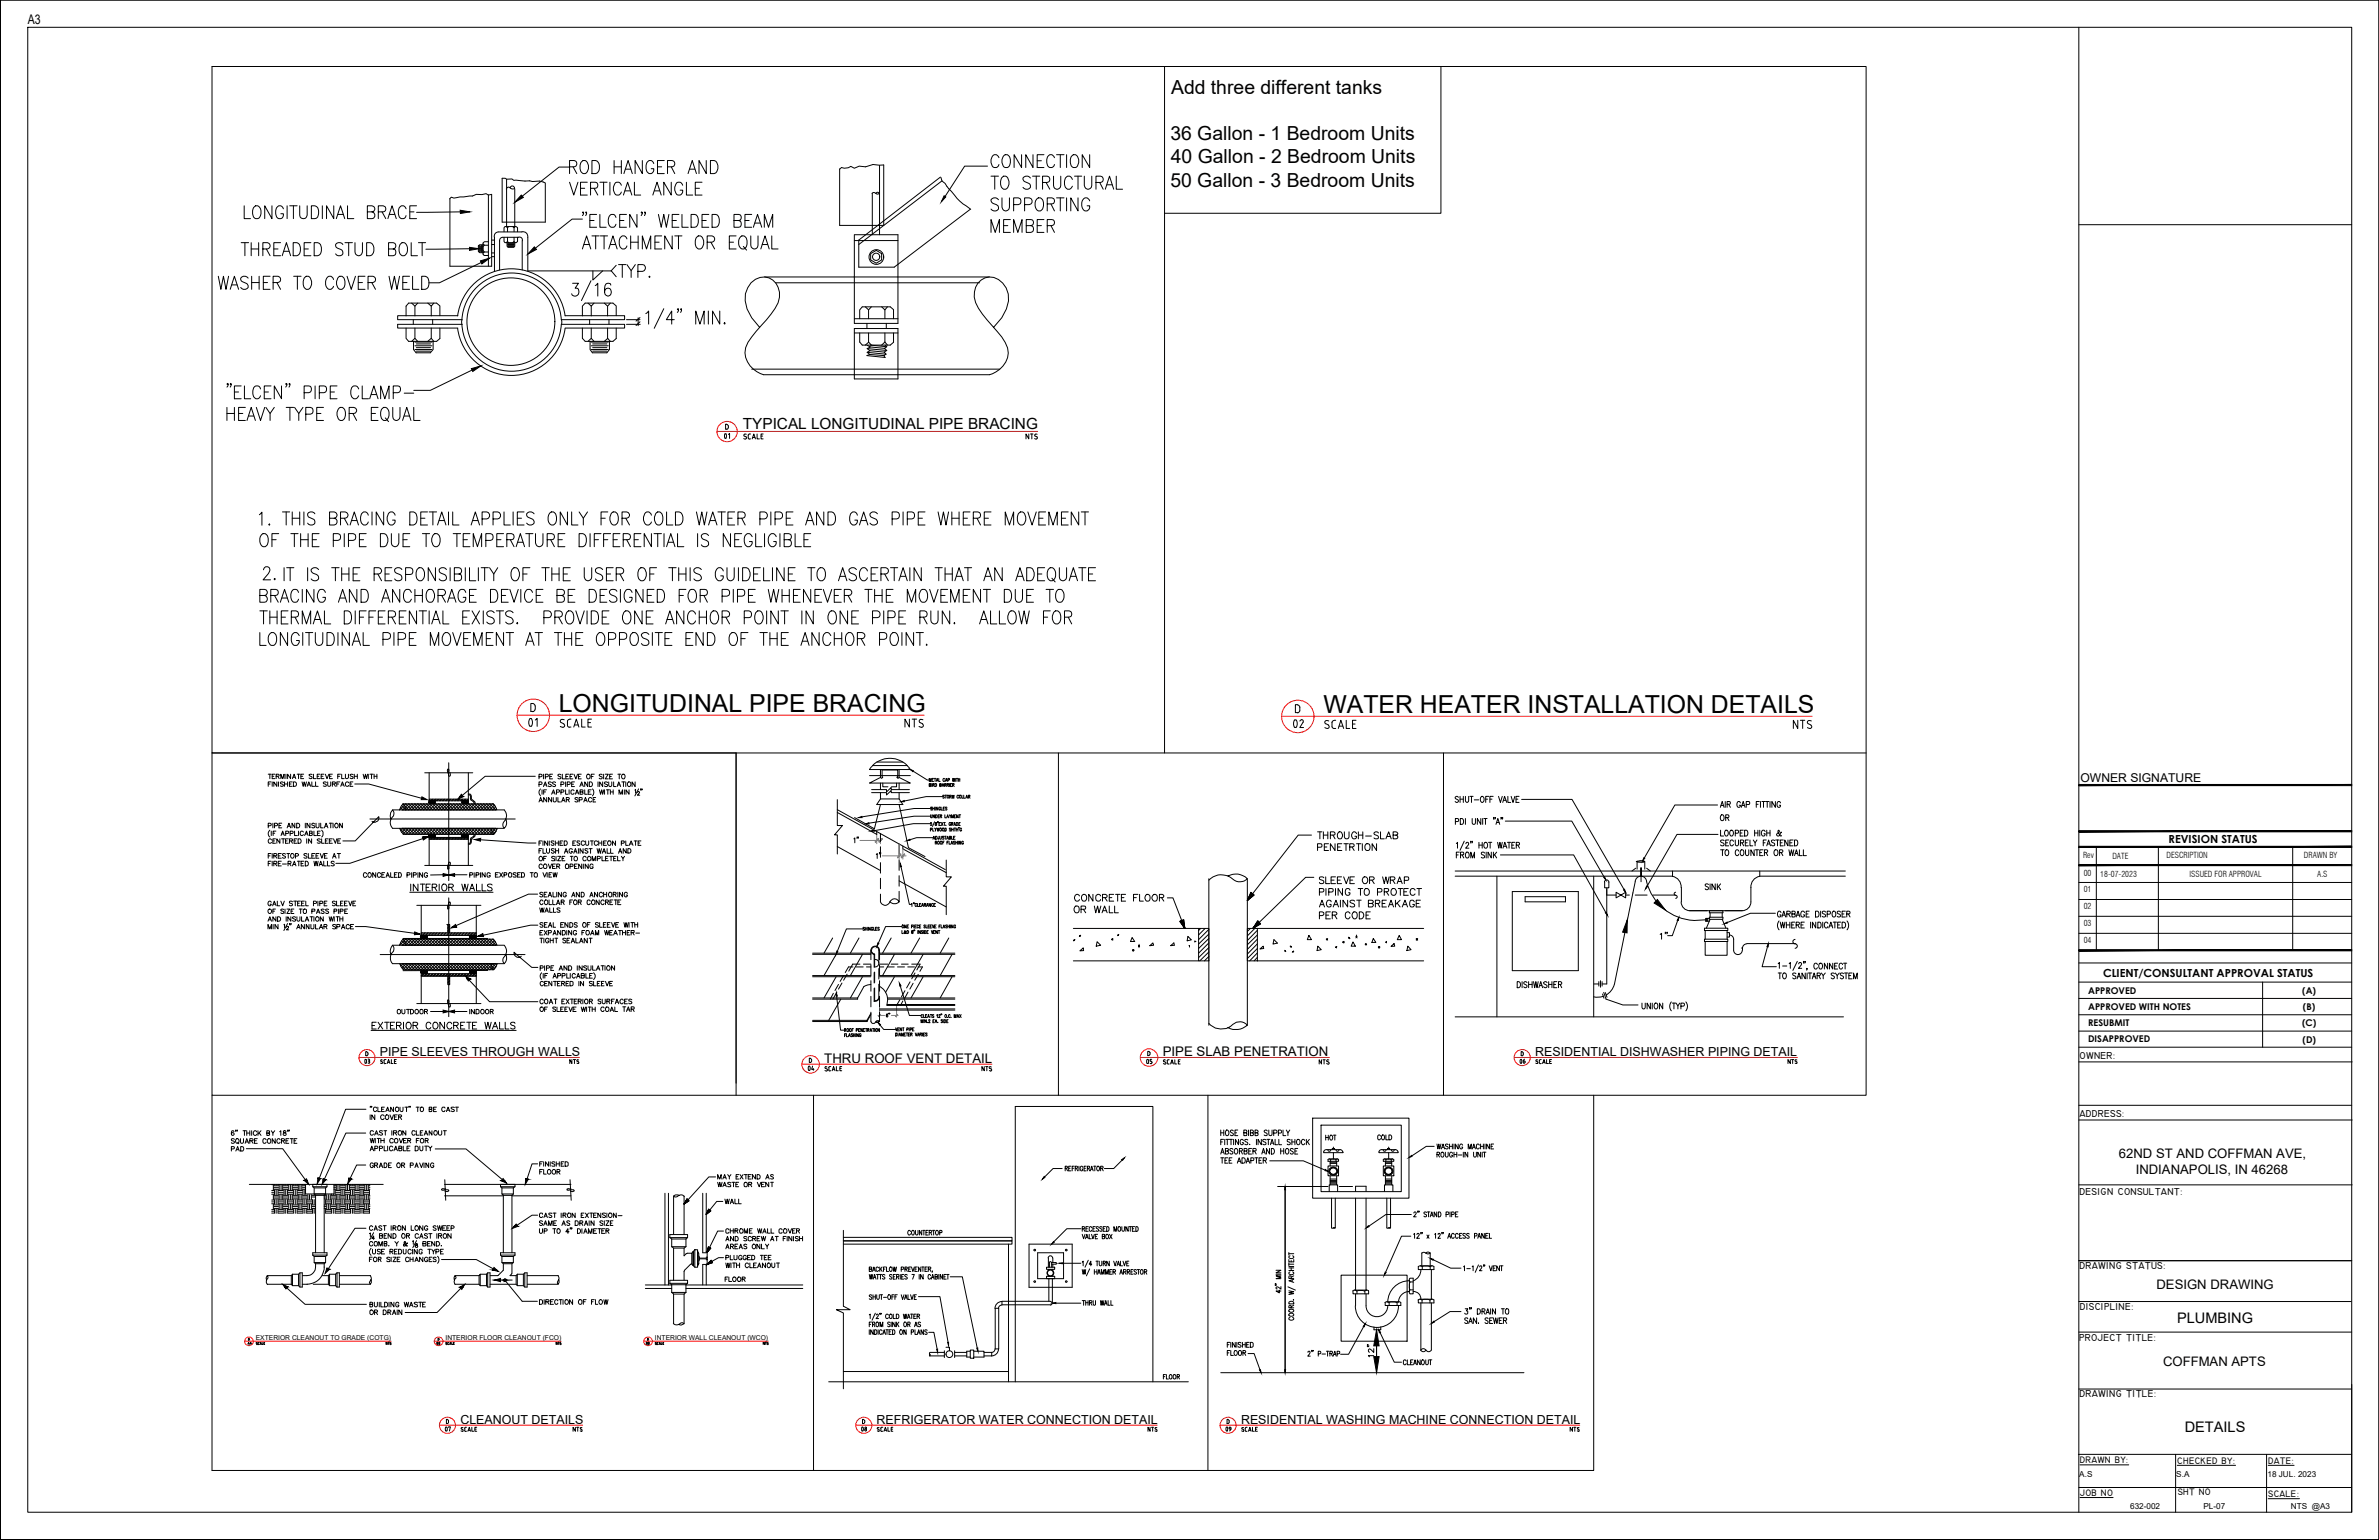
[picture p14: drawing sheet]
<svg xmlns="http://www.w3.org/2000/svg" width="432mm" height="279mm" viewBox="0 0 432 279" stroke-linecap="round" stroke-linejoin="round" font-family="sans-serif">
<defs><g id="words">
<g font-size="4.5">
<text x="101.4" y="129.1">LONGITUDINAL PIPE BRACING</text>
<text x="240.2" y="129.4">WATER HEATER INSTALLATION DETAILS</text>
</g>
<g font-size="3.5">
<text x="212.6" y="17.1">Add three different tanks</text>
<text x="212.4" y="25.4">36 Gallon - 1 Bedroom Units</text>
<text x="212.5" y="29.6">40 Gallon - 2 Bedroom Units</text>
<text x="212.4" y="33.9">50 Gallon - 3 Bedroom Units</text>
</g>
<text font-size="2.8" x="134.8" y="77.9">TYPICAL LONGITUDINAL PIPE BRACING</text>
<g font-size="2.6">
<text x="395.1" y="240.1">PLUMBING</text>
<text x="396.5" y="259.8">DETAILS</text>
</g>
<g font-size="2.4">
<text x="5" y="4.4">A3</text>
<text x="211" y="191.6">PIPE SLAB PENETRATION</text>
<text x="149.6" y="192.8">THRU ROOF VENT DETAIL</text>
<text x="384.6" y="210.1">62ND ST AND COFFMAN AVE,</text>
<text x="387.6" y="212.9">INDIANAPOLIS, IN 46268</text>
<text x="391.4" y="233.9">DESIGN DRAWING</text>
<text x="392.6" y="247.8">COFFMAN APTS</text>
</g>
<g font-size="2.3">
<text x="68.9" y="191.6">PIPE SLEEVES THROUGH WALLS</text>
<text x="278.6" y="191.6">RESIDENTIAL DISHWASHER PIPING DETAIL</text>
<text x="83.6" y="258.3">CLEANOUT DETAILS</text>
<text x="159.1" y="258.3">REFRIGERATOR WATER CONNECTION DETAIL</text>
<text x="225.3" y="258.3">RESIDENTIAL WASHING MACHINE CONNECTION DETAIL</text>
</g>
<text font-size="2.2" x="377.6" y="141.9">OWNER SIGNATURE</text>
<g font-size="2">
<text x="393.6" y="152.9">REVISION STATUS</text>
<text x="381.7" y="177.2">CLIENT/CONSULTANT APPROVAL STATUS</text>
</g>
<g font-size="1.8">
<text x="377.4" y="192.1">OWNER:</text>
<text x="377.4" y="202.6">ADDRESS:</text>
<text x="377.4" y="216.8">DESIGN CONSULTANT:</text>
<text x="377.4" y="230.3">DRAWING STATUS:</text>
<text x="377.5" y="237.6">DISCIPLINE:</text>
<text x="377.4" y="243.3">PROJECT TITLE:</text>
<text x="377.4" y="253.5">DRAWING TITLE:</text>
</g>
<g font-size="1.7">
<text x="379" y="183.2">APPROVED WITH NOTES</text>
<text x="379" y="180.3">APPROVED</text>
<text x="417.9" y="180.3">(A)</text>
<text x="418" y="183.2">(B)</text>
<text x="379" y="186.1">RESUBMIT</text>
<text x="379" y="189.1">DISAPPROVED</text>
<text x="417.8" y="186.2">(C)</text>
<text x="417.9" y="189.1">(D)</text>
<text x="377.5" y="265.5">DRAWN BY:</text>
<text x="395.2" y="265.6">CHECKED BY:</text>
<text x="411.7" y="265.6">DATE:</text>
<text x="377.5" y="271.4">JOB NO</text>
<text x="395.3" y="271.3">SHT NO</text>
<text x="411.7" y="271.6">SCALE:</text>
</g>
<g font-size="1.5">
<text x="378.1" y="155.7">Rev</text>
<text x="383.4" y="155.8">DATE</text>
<text x="393.2" y="155.6">DESCRIPTION</text>
<text x="418.2" y="155.7">DRAWN BY</text>
<text x="378.2" y="161.9">01</text>
<text x="378.2" y="158.9">00</text>
<text x="381.2" y="159.1">18-07-2023</text>
<text x="397.4" y="159.1">ISSUED FOR APPROVAL</text>
<text x="420.6" y="159.1">A.S</text>
<text x="378.2" y="165">02</text>
<text x="378.2" y="168">03</text>
<text x="378.2" y="171.1">04</text>
<text x="377.4" y="268">A.S</text>
<text x="395" y="268">S.A</text>
<text x="411.6" y="267.9">18 JUL. 2023</text>
<text x="386.6" y="273.8">632-002</text>
<text x="399.9" y="273.8">PL-07</text>
<text x="415.8" y="273.8">NTS @A3</text>
</g>
<g font-size="1.2">
<text x="46.4" y="243.2">EXTERIOR CLEANOUT TO GRADE (COTG)</text>
<text x="80.9" y="243.2">INTERIOR FLOOR CLEANOUT (FCO)</text>
<text x="118.9" y="243.2">INTERIOR WALL CLEANOUT (WCO)</text>
</g>
</g></defs>
<!-- layer: WALL -->
<path d="M156.1 152.5h3.7M159.1 151.4v1.7M159.8 151.3v1.8M160.1 155.3h4.4M163.2 153.1v2.8M163.9 154v1.9M159.3 184.2h1.3M159.6 182.4v2.1M161.8 184.2h1.2M162.7 182.4v2.1" fill="none" stroke="#808080" stroke-width=".18"/>
<!-- layer: 0 -->
<g fill="#808080" stroke="#808080" stroke-width=".18">
<path d="M162.6 184.4l.3-.3zM162.9 184.1l-.3 .3z"/>
<path d="M159.8 184.1l-.3 .3zM159.8 184.1l-.3 .3z"/>
<path d="M160.1 152.1l-.5 .7zM160.1 152.1l-.5 .7z"/>
<path d="M159.4 152.1l-.5 .7zM159.4 152.1l-.5 .7z"/>
<path d="M163.6 155.5v.1l.6-.7zM164.2 154.9l-.6 .7z"/>
<path d="M163.5 154.9l-.6 .7zM162.9 155.5l.6-.6-.6 .7z"/>
</g>
<!-- layer: WALL -->
<path d="M261.5 12.1v26.6h-50.1M155 152.2l.2-.2v.9M155.6 151.9l-.1 .2M155.8 151.9l-.1 .2M159 155l.2-.1v.8M159.7 154.7l-.1 .2M159.9 154.7l-.1 .2M161.1 184a.26 .26 0 0 0-.2 .2 .26 .26 0 0 0 .2 .3l.1-.2-.2-.2-.1 .2M161.4 183.9l-.1 .1M161.5 183.9v.1" fill="none" stroke="#000" stroke-width=".18"/>
<!-- layer: 0 -->
<g fill="none" stroke="#000" stroke-width=".18">
<path d="M158.4 138.9h6.3M158.5 138.7a4.4 4.4 0 0 1 6.7 .9h-7.4zM159.2 138.3h4.7M159.8 139.6v1.5l.2 .1 .2-.2-.1-.1v-1.2h2.8v1.2l-.1 .1 .2 .2 .2-.1v-1.5M152 145.1v4.7h.9l-1.4 1.7h.5v3.4M152 146.9l19.6 10.9M152 147.4l7.1 4v-.5M152 153.6l7.8 4.3M157.8 140.7h7.4M158.2 143.3h2.7v.4l.9-.8v.4h3.3M158.2 143.8h2.7v.4l.9-.8v.4h3.3M159.8 146l-1.1 4.4-3.6-2.1"/>
<path d="M159.8 144.9h3.4l.7 1.1h-4.8zM159.8 141.1l-2 1h7.4l-2-1M159.8 142.1v1.2M159.8 143.8v1.1M160.2 142.1v.6h1M162.7 142.1v.6h-.9M163.2 146l1.7 7.8 3 1.6M163.2 142.1v1.2M163.2 143.8v1.1M163.2 159.8l8.5 4.7M163.9 153.5v.5l7.8 4.3M171.7 156v3.1h1l-1.5 1.7h.5v5.1"/>
<path d="M147.5 177h10.6M147.5 172.9h10.6M147.5 173.1h10.6M147.5 177.2h10.6M151.1 170.2l-1.5 2.7M151.8 173.1l-2.2 3.9M151.8 177.2l-2.2 3.9M152.2 178.6l-.6 1.1M152.8 178.4l-.6 1.1M153.1 177l-.6 1.1M153.8 176.7l-.7 1.1M154.8 175.4h-.8l-.6 1"/>
<path d="M155.4 175.4h1.3M155.9 170.2l-1.6 2.7M156.1 174.9h-1.3l-.7 1.3M156.5 173.1l-2.2 3.9M156.5 177.2l-2.2 3.9M156.7 174.9h1.4M157.3 175.4h.8M158.1 178.6l-1.3 .4-1.1 2.1M159.6 178.9a2.93 2.93 0 0 1 1.4 3.5h12.3M159.6 177h13.7M159.6 172.9h13.7M159.6 173.1h13.7"/>
<path d="M159.6 177.2h13.7M159.6 174.9h1.5M159.6 175.4h.8M161 175.4h1.3M161.8 170.2l-1.6 2.7M161.8 174.9h1.2M162.3 173.1l-2.1 3.9M162.3 177.2l-1.6 2.8M162.9 175.4h1.3M163.6 174.9h1.2M164.3 179.7l-.7 1.1M164.8 175.4h1.2"/>
<path d="M165.2 178.1l-.7 1.1M165.5 174.9h1.5l-.6 1.1M165.7 178.4l-.6 1.1M166.1 176.5l-.6 1.1M166.6 175.4h.8l-.4 .8M166.7 176.8l-.7 1M166.9 170.2l-1.5 2.7M167.6 173.1l-2.2 3.9M167.6 177.2l-2.2 3.9M172.2 170.2l-1.6 2.7M172.8 173.1l-2.2 3.9M172.8 177.2l-2.2 3.9"/>
<path d="M147.5 181.1h8.2M147.5 185.1h9.9M147.5 185.3h9.9M151.3 180.2l-.6 1.1M151.9 180l-.7 1.3M152.6 181.3l-2.2 3.8M155.7 181.1v.2h-8.2M158.1 184.1l-.7 1.2v-.2M158.1 183.9l-.7 1.2M159.6 183h13.7M159.6 183.3h13.7M161 182.2h12.3"/>
<path d="M161.1 181.1h12.2M161.1 181.3h12.2M163.3 181.4l-.6 1M163.9 181.6l-.5 .8M164.8 180l-.6 1.1"/>
</g>
<!-- layer: VENT PIPE -->
<g fill="none" stroke="#000" stroke-width=".18">
<path d="M159.8 151.3v1.4M159.8 153.6v1.9M159.8 156.5v1.9M159.8 159.3v1.9M163.2 153.1v2M163.2 156v1.9M163.2 158.9v1.9M158.1 172.4v1.7M158.1 175v2M158.1 177.9v1.9M158.7 173.2v2.3M158.7 176.4v2"/>
<path d="M158.7 179.3v2.4M158.8 176.4v1.9M158.8 173.1l-.1 .1M158.8 174.1a.68 .68 0 0 1 .7 .7 .68 .68 0 0 1-.7 .6v-2.3a.67 .67 0 0 1-.6-.7 .67 .67 0 0 1 .7-.6 .67 .67 0 0 1 .6 .6v2.4M159.5 178.6v2.3a.66 .66 0 0 1-.7 .7v-2.4M159.5 175.7v1.9M159.5 172.4h.1M159.6 172.4a.78 .78 0 0 0-.7-.7 .78 .78 0 0 0-.8 .6 .78 .78 0 0 0 .6 .9M159.6 172.4v1.7M159.6 175v2M159.6 177.9v1.9M159.8 162.2v1.4a.88 .88 0 0 0 .9 .7 .88 .88 0 0 0 .8-.7"/>
<path d="M161.6 163.5a.91 .91 0 0 1 1.6 .1 1.23 1.23 0 0 1-1.7 0zM163.2 161.7v1.9M158.1 183.6v1.7a.45 .45 0 0 0 .3 .4 .45 .45 0 0 0 .5-.3M158.1 180.8v1.9M158.8 181.6l-.1 .1M159 185.3l.3-.1 .3 .1-.3 .2-.4-.1zM159.5 180.9h.1a.82 .82 0 0 1-.9 .8M159.6 180.8v1.9M159.6 183.6v1.7"/>
</g>
<!-- layer: WALLS -->
<g fill="none" stroke="#000" stroke-width=".18">
<path d="M211.4 12.1h127.3v186.6h-300.2v-62.1h95.1v62.1M81.6 36.1l.3-.3 .5 .1 3.4-.3 .6-.3h1.1l.7-.2 .4 .3 .6-.1v13h-7.5v-12.2M88.6 35.3v13M91.1 32.3h.6l.2 .2h1l.4 .2 2.8 .1 .5 .1a3.2 3.2 0 0 1 2.4 .3v7.1h-7.9zM91.9 32.5v8.6M92.6 34.1a.4 .4 0 0 1 .4-.4 .4 .4 0 0 1 .4 .5M92.6 34.1l.3 .2 .5-.1M92.6 34.1l-.4-.1-.3 .3M93.4 34.2v6.9M152.4 30.6v10.3h8v-11l-1.9-.1-1.4 .5-1.1-.2-.9 .4-.7-.3-.4 .2-.8 .1-.5-.1-.3 .3M158.3 35.1v7.5M158.9 35.1a.4 .4 0 0 0-.6 0"/>
<path d="M159 35.1a.4 .4 0 0 0 .6 0M159 35.1l.3-.2 .3 .2M159.6 30v12.6M170.7 32.1l-14.8 11.5v4.9h6.4l13.8-10.5M170.8 32.2l.2 .7 .5 .4 1.8 2.1a9.3 9.3 0 0 0 2.9 2.6M171 32.8l-15.1 11.6M179.2 30.1h-4.1l-3.6 5.5M179.9 32h1.3M180.6 32v2.3M181.2 36.2a.73 .73 0 0 0-.7-.3 .73 .73 0 0 0-.6 .5l.4 .5 .5 .2a.6 .6 0 0 1 .4 .6 .6 .6 0 0 1-.4 .6h-.4l-.5-.4M181.3 28.6a.66 .66 0 0 0-.6-.6 .66 .66 0 0 0-.7 .6 1.42 1.42 0 0 0 .5 1.8 .67 .67 0 0 0 .8-.6M181.8 32.3l.4-.3a1.08 1.08 0 0 1 .9 1.4l-.1 .4a.72 .72 0 0 1-.9 .5 .72 .72 0 0 1-.5-.9z"/>
<path d="M181.9 35.9v1.7a.68 .68 0 0 0 .6 .7 .68 .68 0 0 0 .7-.7v-1.7M182.2 28.2l.3-.1a1.02 1.02 0 0 1 .9 1.4 .72 .72 0 0 1-.5 .9 .72 .72 0 0 1-.9-.6 1.47 1.47 0 0 1 .2-1.6zM183.4 39.8h-1.2v2.4h1.2M184 37.1h.8l.3-.1a.66 .66 0 0 0-.3-1.1h-.8v2.4M185.4 28.1v2.3l-1.3-2.3v2.3M186 37.1h.8a.62 .62 0 0 0 .6-.6 .62 .62 0 0 0-.6-.6h-.8v2.4M187 32.3a.73 .73 0 0 0-.7-.4 .73 .73 0 0 0-.6 .7l.2 .3 .7 .3a.57 .57 0 0 1 .4 .6 .57 .57 0 0 1-.4 .5h-.4l-.5-.3M187.4 32h1.3M187.5 28.1v2.3l-1.3-2.3v2.3M188.1 32v2.3M188.3 36l.2-.1a1.02 1.02 0 0 1 .9 1.4 .74 .74 0 0 1-.4 .9 .74 .74 0 0 1-.9-.3 1.59 1.59 0 0 1 .2-1.9zM188.3 29.2h.7"/>
<path d="M189.2 33.1h.9l.3-.1 .1-.4a.58 .58 0 0 0-.4-.6h-.9v2.3M189.5 28.1h-1.2v2.3h1.2M189.5 39.8h-1.2v2.4h1.2M189.9 33.1l.6 1.2M190.1 37h.8a.56 .56 0 0 0 .5-.6 .56 .56 0 0 0-.5-.5h-.8v2.4M190.8 37l.6 1.3M191.2 32v1.7a.66 .66 0 0 0 .7 .6 .66 .66 0 0 0 .6-.6v-1.7M191.4 28.6a.72 .72 0 0 0-.9-.5 .72 .72 0 0 0-.5 .9 1.35 1.35 0 0 0 .5 1.4 .67 .67 0 0 0 .9-.6M191.8 28.1h1.3M191.8 35.9h1.3M192.4 28.1v2.3M192.4 35.9v2.4"/>
<path d="M193.6 28.1v2.3M193.6 35.9v2.4M194.4 28.4l.4-.3a1.11 1.11 0 0 1 .9 1.7 .72 .72 0 0 1-.9 .6 .72 .72 0 0 1-.5-.9zM194.6 32.6a.68 .68 0 0 0-.6-.7 .68 .68 0 0 0-.7 .7 1.42 1.42 0 0 0 .5 1.7 .77 .77 0 0 0 .8-.5M195 32h1.3M195.7 35.9v2.4l-1.3-2.4v2.4M195.7 32v2.3M196.8 32v1.7a.68 .68 0 0 0 .7 .6 .68 .68 0 0 0 .7-.6v-1.7M197.8 28.1v2.3l-1.4-2.3v2.3M197.8 36.4a.68 .68 0 0 0-.7-.5 .68 .68 0 0 0-.7 .5 1.45 1.45 0 0 0 .5 1.9 .75 .75 0 0 0 .9-1h-.5M198.9 33.1h.9l.3-.1 .1-.4a.58 .58 0 0 0-.4-.6h-.9v2.3M199.6 33.1l.6 1.2"/>
<path d="M200.6 34.3l.8-2.3 .7 2.3M200.9 33.5h.9M202.6 32v2.3h1.2M72.2 58h11.7M73.7 59.5v1.9l.5 .5h5l.6-.5v-1.9M74.7 55l.6 .5v1.8M75 58v.8M75.3 59.5v1.9M75.8 55l-.5 .5M77.6 55l.7 .5 .4-.5M78.3 55.5v1.8M78.3 59.5v1.9"/>
<path d="M78.5 58v.8M79.8 57.3v-1.8l-.6-.5h-5l-.5 .5v1.8M83.1 59.6a9.8 9.8 0 0 0 9.7 8.5 9.8 9.8 0 0 0 9.8-8.5M83.1 57.3h-10.9v.7M83.8 58.8a9 9 0 0 0 9.1 8.6 9 9 0 0 0 9-8.5M83.9 58.8h-11.7v.7h10.9M87 44.6v1M87.1 44.5v1.3M87.2 44.6v1M87.4 44.5v1.3M87.5 44.6v1M87.6 44.5v1.3"/>
<path d="M87.7 44.4h-.6l-.3 .2v1l.3 .2h.6M87.7 44.2l.2 .3h.7M87.7 45.5l.2 .2h.7M87.9 45.7l-.2 .2M87.9 44.5l-.2 .2M88.6 43.9h-.7l-.2 .2v2l.2 .3h.7M89.2 46.6h.5M89.2 43.6h.5M89.2 44.4h.5M89.2 45.9h.5M89.7 43v6.2M90.5 42.1l-.6 .3-.2 .6"/>
<path d="M90.5 42.1h4.2M90.7 43.7v5.3M90.7 43.7l.2-.5 .2-.1h3a.52 .52 0 0 1 .6 .1 .52 .52 0 0 1 .1 .5v5.3M91.5 42v-.7l.2-.2h2l.2 .2v.7M91.5 43.1v.7l.2 .2h2l.2-.2v-.7M91.9 41.1l.2 .2v.7M91.9 44l.2-.2 .2 .2M92 44v.7l.2 .2h1.1l.1-.2v-.7M92.1 44.4h1.2M92.1 43.1v.7M92.1 44.6h1.2M92.1 44.1h1.2"/>
<path d="M92.2 44.7h1.1M92.2 44.5h1.1M92.2 44.2h1.1M92.3 41.1l-.2 .2M93 41.1l.3 .2 .2-.2M93.3 43.1v.7l-.3 .2M93.3 41.3v.7M93.3 43.8l.2 .2M94.7 42.1a.87 .87 0 0 1 1.1 1v6.1M95.8 49.1h15.2l.8 1.1M101.9 58a9 9 0 0 0-9.4-8.5 9 9 0 0 0-8.6 9.4M101.9 58v.8h11.5v.7h-10.8"/>
<path d="M102.6 57.3a9.8 9.8 0 0 0-9.8-8.5 9.8 9.8 0 0 0-9.7 8.5M102.6 57.3h10.8v.7h-11.5M103.9 51.4h1.1l-.6 .9h.3a.73 .73 0 0 1 .2 1.1 .73 .73 0 0 1-1.1-.1M105.7 59.5v1.9l.5 .5h5.1l.5-.5v-1.9M106.7 55l.6 .5 .5-.5M107 58v.8M107.3 50.9l-1.8 3.6M107.3 55.5v1.8M107.3 59.5v1.9M107.6 49.1v1.7l1.8-1.7M108 51.8l.5-.4v2.3M109.7 55l.6 .5"/>
<path d="M110.3 59.5v1.9l.5 .5M110.5 58v.8M110.8 55l-.5 .5v1.8M110.9 51.7a.56 .56 0 0 0-.9-.2 2 2 0 0 0 0 2.1 .67 .67 0 0 0 1-.6 .67 .67 0 0 0-1-.6l-.3 .6M111.8 57.3v-1.8l-.5-.5h-5.1l-.5 .5v1.8M111.8 48.1l-.9 1M112.3 48h1.3M112.9 48v2.3M113.7 58h2.5M113.7 58.8h2.5M113.8 48l.8 1.1v1.2M115.3 48l-.7 1.1"/>
<path d="M115.8 49.2h.8a.62 .62 0 0 0 .6-.6 .62 .62 0 0 0-.6-.6h-.8v2.3M115.8 57.7v1.4M116.2 58.4l-.8 .7M116.2 57.6l-.8 .7M117.2 56.9l.5-.5v2.4M117.8 50.2h.2l-.1 .1zM120.5 56l-1.8 3.6M122.4 58h-1.5l1-1.6v2.4M123.1 56.1v.1l-.2-.1 .2-.1a.48 .48 0 0 1-.2 .7M123.7 56.1l-.1 .1-.1-.1h.2l-.2 .6M126.3 58.8v-2.4l.7 2.4 .8-2.4v2.4M128.6 56.4v2.4"/>
<path d="M130.6 56.4v2.4l-1.3-2.4v2.4M131.5 58.5v.3l-.1-.1zM137.9 59.4l.3-.3a17.1 17.1 0 0 0 3-4.2 3.3 3.3 0 0 0-2.4-4.7 3.7 3.7 0 0 0-3.5 4.4l.3 1.4 .8 1.7 1.5 1.7a12.6 12.6 0 0 0-2.6 3.7 4.3 4.3 0 0 0 3.3 4.9h41a4.1 4.1 0 0 0 2.2-6.9l-1.5-1.7a7.1 7.1 0 0 0 2.7-6.1 3.4 3.4 0 0 0-4.2-2.9 3.4 3.4 0 0 0-1.7 4.5 16.8 16.8 0 0 0 3.2 4.5M138.8 50.2h40.8M140.8 51.3h37M155.1 42.6v16.1h7.9v-16.1h-7.9M155.1 59.6h7.9v9.1h-7.9zM155.1 43.6h7.9M155.1 57.8h7.9M156 57.8v-1.6l.5-.5h5.1l.6 .5v1.6M157.1 55.7l.5 .5M157.4 58.7v.8"/>
<path d="M158 46l1-.6 1 .6v1.2l-1 .6-1-.6zM158.2 55.7l-.6 .5v1.6M160 55.7l.6 .5 .5-.5M160.6 56.2v1.6M160.9 58.7v.8M179.9 42.2v-2.4l.7 2.4 .8-2.4v2.4M182.2 40.9h.7M184 42.2v-2.4l.7 2.4 .8-2.4v2.4M186.3 40.9h.8l.3-.1 .2-.3a.52 .52 0 0 0-.5-.7h-.8v2.4h.8a.63 .63 0 0 0 .5-.6 .63 .63 0 0 0-.5-.7M188.3 40.9h.7M190.1 40.9h.8l.3-.1 .2-.3a.52 .52 0 0 0-.5-.7h-.8v2.4M190.8 40.9l.6 1.3"/>
<path d="M74.7 61.9l.6-.5 .5 .5M75.1 61.9v1.5l.4 .6h2.6l.5-.6v-1.5M75.3 63.4h3.1M75.3 62.7h3.1M75.3 62.1h3.1M75.6 63.7h2.5M75.6 63.1h2.5M75.6 62.4h2.5M78.3 61.4l-.7 .5M78.3 61.4l.4 .5M106.7 61.9l.6-.5 .5 .5M107.1 61.9v1.5l.4 .6h2.7l.4-.6v-1.5"/>
<path d="M107.3 63.4h3.1M107.3 62.7h3.1M107.3 62.1h3.1M107.6 63.7h2.6M107.6 63.1h2.6M107.6 62.4h2.6M110.3 61.4l-.6 .5M136.4 67h45M155.1 60.4h7.9M156 60.4v1.7l.5 .5h5.1l.6-.5v-1.7M157.4 62.7l.6 .2-.6 .3 .5 .4-.5 .3 .5 .4M157.4 63.9l3.4 .4"/>
<path d="M157.4 63.2l3.6 .4M157.6 60.4v1.7l.6 .5M157.6 62.1l-.5 .5M157.9 64.3l2.5 .2M157.9 63.6l2.6 .3M157.9 62.6l3.1 .3M158 62.9l2.5 .3M160.6 62.1l-.6 .5M160.6 62.1l.5 .5M160.6 60.4v1.7M160.7 62.6l.3 .3-.5 .3 .5 .4-.5 .3 .3 .4-.4 .2 .3 .4-3.3-.4 .5-.2M47.1 93.4l.4-.5v2.4"/>
<path d="M47.5 96.9l.3-.1a1.02 1.02 0 0 1 .9 1.5 .74 .74 0 0 1-.4 .8 .74 .74 0 0 1-.9-.3 1.59 1.59 0 0 1 .1-1.9zM48.8 95.2h.2l-.1 .1zM49.4 97.9h.7M50.6 96.8h-1.2v2.4M51.3 92.9h1.3M51.9 92.9v2.3M52.8 96.8h1.3M53 92.9v2.3M53 94h1.4M53.4 96.8v2.4M54.4 92.9v2.3M54.6 96.8v2.4"/>
<path d="M54.6 97.9h1.3M55.2 92.9v2.3M55.9 96.8v2.4M56.7 97.9h.7M57.2 93.2a.7 .7 0 0 0-.8-.3 .7 .7 0 0 0-.6 .6l.2 .3 .8 .3a.57 .57 0 0 1 .4 .6 .57 .57 0 0 1-.5 .5h-.4l-.5-.3M57.9 96.8h-1.2v2.4h1.2M59.8 94h.9a.57 .57 0 0 0 .5-.5 .57 .57 0 0 0-.5-.6h-.9v2.3h.9a.62 .62 0 0 0 .5-.6 .62 .62 0 0 0-.5-.6M60.5 98h.8a.63 .63 0 0 0 .5-.6 .63 .63 0 0 0-.5-.6h-.8v2.4M61.8 94h.9a.57 .57 0 0 0 .5-.5 .57 .57 0 0 0-.5-.6h-.9v2.3M62.5 94l.7 1.2M62.5 96.8v2.4M63.2 98h.9a.63 .63 0 0 0 .5-.6 .63 .63 0 0 0-.5-.6h-.9v2.4"/>
<path d="M63.5 95.2l.8-2.3 .8 2.3M63.8 94.4h1M65.2 97.9h.8M66.5 96.8h-1.3v2.4h1.3M66.8 93.5a.66 .66 0 0 0-.6-.6 .66 .66 0 0 0-.7 .6 1.42 1.42 0 0 0 .5 1.7 .69 .69 0 0 0 .8-.5M67.5 92.9v2.3M69 96.8h.7a1.34 1.34 0 0 1 0 2.4h-.7zM69.6 92.9v2.3l-1.3-2.3v2.3M71 96.8v1.7a.68 .68 0 0 0 .7 .7 .68 .68 0 0 0 .7-.7v-1.7M71.7 93.5a.66 .66 0 0 0-.6-.6 .66 .66 0 0 0-.7 .6 1.42 1.42 0 0 0 .5 1.7 .74 .74 0 0 0 .8-.8h-.5M73.2 97.9h.7M74.4 92.9h.7a1.4 1.4 0 0 1 0 2.3h-.7z"/>
<path d="M74.4 96.8h-1.2v2.4h1.2M76.4 94h.7M76.7 96.8h1.3M77.3 96.8v2.4M77.6 92.9h-1.2v2.3h1.2M77.9 92.9h1.3M78.6 92.9v2.3M78.7 96.9l.3-.1a1.02 1.02 0 0 1 .9 1.5 .74 .74 0 0 1-.4 .8 .74 .74 0 0 1-.9-.3 1.59 1.59 0 0 1 .1-1.9zM79.4 95.2l.8-2.3 .7 2.3M79.7 94.4h.9M81.4 92.9v2.3M82.2 92.9v2.3h1.1"/>
<path d="M82.3 96.8h1.3M82.9 96.8v2.4M84.1 97.9h.7M85.3 96.8h-1.2v2.4h1.2M85.5 95.2l.8-2.3 .7 2.3M85.8 94.4h.9M85.9 99.2v-2.4l.8 2.4 .7-2.4v2.4M87.5 94.1h.8a.65 .65 0 0 0 .6-.6 .65 .65 0 0 0-.6-.6h-.8v2.3M88.2 98h.8a.63 .63 0 0 0 .5-.6 .63 .63 0 0 0-.5-.6h-.8v2.4M89.5 94.1h.8a.65 .65 0 0 0 .6-.6 .65 .65 0 0 0-.6-.6h-.8v2.3M90.2 97.9h.7M91.4 96.8h-1.2v2.4h1.2"/>
<path d="M91.5 92.9v2.3h1.1M92 97.9h.8a.56 .56 0 0 0 .5-.5 .56 .56 0 0 0-.5-.6h-.8v2.4M92.6 97.9l.7 1.3M93.1 92.9v2.3M93.7 99.2l.7-2.4 .8 2.4M93.9 94h.8M94 98.4h.9M95.1 92.9h-1.2v2.3h1.2M95.4 96.8h1.3M96.1 96.8v2.4M96.9 93.2a.72 .72 0 0 0-.7-.4 .72 .72 0 0 0-.6 .7l.2 .3 .8 .3a.56 .56 0 0 1 .4 .7 .56 .56 0 0 1-.6 .4h-.3l-.5-.3M97.2 96.8v1.7a.68 .68 0 0 0 .7 .7 .68 .68 0 0 0 .7-.7v-1.7"/>
<path d="M99.3 97.9h.9a.56 .56 0 0 0 .4-.5 .56 .56 0 0 0-.4-.6h-.9v2.4M99.9 93l.2-.1a.84 .84 0 0 1 .9 .9 1.02 1.02 0 0 1-.9 1.4 1.48 1.48 0 0 1-.2-2.2zM99.9 97.9l.7 1.3M101.3 97.9h.8M102.5 96.8h-1.2v2.4h1.2M103 92.9v2.3l-1.3-2.3v2.3M103.8 92.9v2.3h1.1M105.1 92.9l.8 1.1v1.2M105.1 96.8h.7a1.39 1.39 0 0 1 0 2.4h-.7zM106.6 92.9l-.7 1.1M107.1 96.8v2.4M107.9 97.9h.7"/>
<path d="M109.1 96.8h-1.2v2.4M109.1 94h.8M109.6 97.9h.7M110.3 92.9h-1.2v2.3M110.8 96.8h-1.2v2.4M111.1 93l.2-.1a.84 .84 0 0 1 .9 .9 1.02 1.02 0 0 1-.9 1.4 1.48 1.48 0 0 1-.2-2.2zM111.3 97.9h.8M112.5 96.8h-1.2v2.4h1.2M112.9 94h.8a.57 .57 0 0 0 .6-.5 .57 .57 0 0 0-.6-.6h-.8v2.3M113.1 97.9h.9a.56 .56 0 0 0 .4-.5 .56 .56 0 0 0-.4-.6h-.9v2.4M113.6 94l.7 1.2M113.7 97.9l.7 1.3"/>
<path d="M115.1 97.9h.8M116.3 96.8h-1.2v2.4h1.2M118.2 93.5a.66 .66 0 0 0-.6-.6 .66 .66 0 0 0-.7 .6 1.42 1.42 0 0 0 .5 1.7 .75 .75 0 0 0 .8-.5M118.2 96.8v2.4l-1.3-2.4v2.4M118.7 96.8h1.4M119.2 93l.2-.1a.84 .84 0 0 1 .9 .9 1.02 1.02 0 0 1-.9 1.4 1.48 1.48 0 0 1-.2-2.2zM119.4 96.8v2.4M120.5 96.8v2.4M121 92.9v2.3h1.1M121 99.2l.8-2.4 .7 2.4M121.3 98.4h.9M122.6 92.9h.7a1.35 1.35 0 0 1 0 2.3h-.7z"/>
<path d="M123 96.8v2.4h1.1M126.4 92.9l.5 2.3 .5-2.3 .4 2.3 .5-2.3M126.6 96.8v2.4M128.6 95.2l.8-2.3 .7 2.3M128.6 97.2a.7 .7 0 0 0-.7-.4 .7 .7 0 0 0-.6 .6l.3 .4 .6 .2a.6 .6 0 0 1 .4 .6 .6 .6 0 0 1-.5 .6h-.3l-.5-.4M128.9 94.4h.9M130.3 92.9h1.4M131 92.9v2.3M132.1 94h.8M132.6 96.8v2.4l-1.3-2.4v2.4M133.4 92.9h-1.3v2.3h1.3M133.4 97.9h.7"/>
<path d="M133.9 94h.9l.3-.1 .2-.3a.58 .58 0 0 0-.5-.7h-.9v2.3M134.6 96.8h-1.2v2.4h1.2M134.6 94l.7 1.2M136.5 97.4a.74 .74 0 0 0-.9-.6 .74 .74 0 0 0-.5 .9 1.46 1.46 0 0 0 .5 1.5 .76 .76 0 0 0 .9-.9h-.5M137.2 96.8v2.4h1.1M137.9 94.1h.9a.65 .65 0 0 0 .5-.6 .65 .65 0 0 0-.5-.6h-.9v2.3M138.8 96.8v2.4M139.9 92.9v2.3M140.7 94.1h.9a.66 .66 0 0 0 .5-.6 .66 .66 0 0 0-.5-.6h-.9v2.3M140.9 97.4a.68 .68 0 0 0-.7-.6 .68 .68 0 0 0-.7 .6 1.45 1.45 0 0 0 .5 1.8 .75 .75 0 0 0 .9-.9h-.5M141.6 96.8v2.4M142.3 97.9h.9a.56 .56 0 0 0 .5-.5 .56 .56 0 0 0-.5-.6h-.9v2.4h.9a.66 .66 0 0 0 .5-.6 .66 .66 0 0 0-.5-.7"/>
<path d="M142.7 94h.8M143.9 92.9h-1.2v2.3h1.2M144.3 96.8v2.4h1.2M145.9 97.9h.8M146.2 95.2l.8-2.3 .7 2.3M146.5 94.4h.9M147.2 96.8h-1.3v2.4h1.3M149.5 92.9v2.3l-1.3-2.3v2.3M150.3 92.9h.7a1.35 1.35 0 0 1 0 2.3h-.7zM155.6 93.5a.66 .66 0 0 0-.6-.6 .66 .66 0 0 0-.7 .6 1.42 1.42 0 0 0 .5 1.7 .71 .71 0 0 0 .8-.8h-.4M156 95.2l.8-2.3 .7 2.3M156.3 94.4h.9"/>
<path d="M159.3 93.2a.72 .72 0 0 0-.8-.4 .72 .72 0 0 0-.6 .7l.2 .3 .8 .3a.56 .56 0 0 1 .4 .7 .56 .56 0 0 1-.5 .4h-.4l-.5-.3M161.9 94.1h.9a.66 .66 0 0 0 .5-.6 .66 .66 0 0 0-.5-.6h-.9v2.3M163.9 92.9v2.3M164.7 94.1h.8a.66 .66 0 0 0 .5-.6 .66 .66 0 0 0-.5-.6h-.8v2.3M166.7 94h.7M167.9 92.9h-1.2v2.3h1.2M170.3 92.9l.5 2.3 .4-2.3 .5 2.3 .5-2.3M172.8 94h1.3M172.8 92.9v2.3M174.1 92.9v2.3M174.8 94h.8M176.1 92.9h-1.3v2.3h1.3"/>
<path d="M176.7 94h.8l.4-.2 .1-.2a.58 .58 0 0 0-.5-.7h-.8v2.3M177.3 94l.7 1.2M178.6 94h.8M179.9 92.9h-1.3v2.3h1.3M182.5 95.2v-2.3l.7 2.3 .8-2.3v2.3M184.8 93.2l.4-.3a1.08 1.08 0 0 1 1 1.5l-.1 .3a.72 .72 0 0 1-.9 .5 .72 .72 0 0 1-.5-.8zM186.6 92.9l.7 2.3 .8-2.3M188.6 94h.7M189.8 92.9h-1.2v2.3h1.2M190.4 95.2v-2.3l.7 2.3 .8-2.3v2.3M192.7 94h.7M193.9 92.9h-1.2v2.3h1.2"/>
<path d="M195.8 92.9v2.3l-1.4-2.3v2.3M196.3 92.9h1.3M196.9 92.9v2.3M47.2 108h.8a.55 .55 0 0 0 .5-.5 .55 .55 0 0 0-.5-.6h-.8v2.4h.8a.62 .62 0 0 0 .5-.7 .62 .62 0 0 0-.5-.6M47.2 114.8v2.3h1.1M47.2 110.8h1.3M47.8 103.4v-.1a.63 .63 0 0 1 .8-.5 .73 .73 0 0 1 .1 1.3l-.9 1.1h1.3M47.8 110.8v2.4M49 110.8v2.4M49 112h1.3M49.1 114.9l.2-.1a1.02 1.02 0 0 1 .9 1.4 .78 .78 0 0 1-.8 .9 .78 .78 0 0 1-.7-.9 1.39 1.39 0 0 1 .4-1.3zM49.1 108h.9a.56 .56 0 0 0 .5-.5 .56 .56 0 0 0-.5-.6h-.9v2.4"/>
<path d="M49.8 108l.7 1.3M49.9 104.9v.3l-.2-.1zM50.3 110.8v2.4M50.9 109.3l.7-2.4 .8 2.4M51.1 112h.7M51.2 108.5h.9M51.6 103v2.4M52 103h1.3M52.2 114.8v2.3l-1.3-2.3v2.3M52.3 110.8h-1.2v2.4h1.2M52.7 103v2.4M52.9 112h.8l.4-.2 .1-.3a.58 .58 0 0 0-.5-.7h-.8v2.4"/>
<path d="M53.6 112l.6 1.2M54.2 107.5a.72 .72 0 0 0-.9-.6 .72 .72 0 0 0-.5 .9 1.02 1.02 0 0 0 .9 1.5l.2-.1 .3-.5M54.3 115.3a.74 .74 0 0 0-.9-.5 .74 .74 0 0 0-.5 .9 1.02 1.02 0 0 0 .9 1.4 .88 .88 0 0 0 .5-.9h-.5M54.9 113.2v-2.4l.7 2.4 .8-2.4v2.4M54.9 106.9v2.4M54.9 114.8v2.3M55.5 114.8h1.3M55.8 103v2.4M56.1 114.8v2.3M56.9 113.2l.7-2.4 .8 2.4M57 106.9v2.4l-1.4-2.4v2.4M57.2 112.4h.9"/>
<path d="M57.2 114.8v1.7a.68 .68 0 0 0 .7 .6 .68 .68 0 0 0 .7-.6v-1.7M57.8 103.3a.73 .73 0 0 0-.7-.3 .73 .73 0 0 0-.6 .6 1.15 1.15 0 0 0 .9 .6 .6 .6 0 0 1 .4 .6 .6 .6 0 0 1-.4 .6h-.4l-.5-.4M58.9 110.8v2.4h1.1M59.1 107.5a.66 .66 0 0 0-.7-.6 .66 .66 0 0 0-.7 .6 1.42 1.42 0 0 0 .5 1.8 .7 .7 0 0 0 .9-.9h-.5M59.4 114.8a1.23 1.23 0 0 1 1.2 .6 1.23 1.23 0 0 1-.1 1.4l-.5 .3h-.6zM60.2 103h1.4M60.9 103v2.4M61.3 114.8v2.3M61.4 109.3l.8-2.4 .7 2.4M61.7 108.5h1M62 103v2.4M62 104.1h1.3"/>
<path d="M62.5 110.8h.7a1.4 1.4 0 0 1 0 2.4h-.7zM63.3 103v2.4M63.4 114.8v2.3l-1.3-2.3v2.3M63.9 117.1l.8-2.3 .7 2.3M64.1 104.1h.8M64.2 116.3h1M64.5 110.8v2.4M64.8 106.9v2.4l-1.4-2.4v2.4M65.2 112h.8M65.3 103h-1.2v2.4h1.2M65.5 106.9h.7a1.35 1.35 0 0 1 0 2.4h-.7zM65.9 114.8v2.3h1.2"/>
<path d="M66.5 110.8h-1.3v2.4M67 112h.7M67.9 104.1h.8a.57 .57 0 0 0 .6-.5 .57 .57 0 0 0-.6-.6h-.8v2.4M68.2 110.8h-1.2v2.4M68.6 104.1l.7 1.3M68.7 112h.7M69.3 109.3l.7-2.4 .8 2.4M69.5 116h.9l.3-.1a.62 .62 0 0 0 .2-.7 .62 .62 0 0 0-.5-.4h-.9v2.3M69.5 108.5h1M69.9 110.8h-1.2v2.4h1.2M69.9 104.1h.8M70.5 112h.8l.3-.2 .2-.3a.58 .58 0 0 0-.5-.7h-.8v2.4"/>
<path d="M71.1 103h-1.2v2.4h1.2M71.1 112l.7 1.2M71.5 114.8v2.3M72.3 116h.9l.2-.1a.62 .62 0 0 0 .2-.7 .62 .62 0 0 0-.4-.4h-.9v2.3M72.5 112h.7M72.6 106.9v2.4l-1.4-2.4v2.4M72.9 103.3a.7 .7 0 0 0-.7-.3 .7 .7 0 0 0-.6 .6l.2 .3 .8 .3a.6 .6 0 0 1 .3 .6 .6 .6 0 0 1-.4 .6h-.4l-.5-.4M73.6 104.2l1.2-.1a.69 .69 0 0 0-.3-1.1h-.9v2.4M73.7 110.8h-1.2v2.4h1.2M74.3 115.9h.8M74.7 107.5a.74 .74 0 0 0-.9-.6 .74 .74 0 0 0-.6 .9 1.02 1.02 0 0 0 1 1.5l.2-.1 .3-.5M75.3 106.9v2.4"/>
<path d="M75.3 108h1.4M75.5 114.8h-1.2v2.3h1.2M75.6 110.8v2.4l-1.3-2.4v2.4M75.9 103.1l.2-.1a1.08 1.08 0 0 1 .9 1.5v.3a.74 .74 0 0 1-.9 .6 .74 .74 0 0 1-.6-.9 1.55 1.55 0 0 1 .4-1.4zM76.1 110.8h1.3M76.7 106.9v2.4M76.8 110.8v2.4M77.7 107l.6-.1a1.4 1.4 0 0 1 0 2.4 1.02 1.02 0 0 1-1-1.5zM77.9 110.8v2.4M78.1 117.1v-2.3l.8 2.3 .7-2.3v2.3M78.4 113.2l.7-2.4 .8 2.4M78.7 112.4h.9"/>
<path d="M79 103v2.4l-1.3-2.4v2.4M79.5 108h.9a.56 .56 0 0 0 .5-.5 .56 .56 0 0 0-.5-.6h-.9v2.4M80.2 108l.7 1.3M80.4 110.8v2.4h1.1M80.6 114.9l.3-.1a1.02 1.02 0 0 1 .9 1.4 .72 .72 0 0 1-.5 .9 .72 .72 0 0 1-.9-.6 1.47 1.47 0 0 1 .2-1.6zM81 103.3a.7 .7 0 0 0-.7-.3 .7 .7 0 0 0-.6 .6l.2 .3 .7 .3a.6 .6 0 0 1 .4 .6 .6 .6 0 0 1-.4 .6h-.4l-.5-.4M81.2 109.3l.8-2.4 .8 2.4M81.5 108.5h1M81.7 103v2.4M82.2 114.8l.7 2.3 .8-2.3M82.5 104.1h.8a.58 .58 0 0 0 .5-.5 .58 .58 0 0 0-.5-.6h-.8v2.4h.8l.3-.2a.65 .65 0 0 0-.3-1.1M84 112h.8"/>
<path d="M84.2 115.9h.7M84.5 103v2.4M84.5 107.5a.72 .72 0 0 0-.8-.6 .72 .72 0 0 0-.6 .9 1.02 1.02 0 0 0 1 1.5 .79 .79 0 0 0 .4-.9h-.4M85.2 103v2.4h1.2M85.2 110.8h-1.2v2.4h1.2M85.2 108h.8M85.4 114.8h-1.2v2.3h1.2M85.7 110.8l1.3 2.4M86 117.1v-2.3l.7 2.3 .8-2.3v2.3M86.4 106.9h-1.2v2.4h1.2M86.8 103v2.4M87 110.8l-1.3 2.4"/>
<path d="M87.3 103h1.3M87.7 110.8v2.4M88 103v2.4M88.3 115.9h.7M88.9 103l.7 1.1v1.3M89 106.9h.7a1.35 1.35 0 0 1 0 2.4h-.7zM89.5 114.8h-1.2v2.3h1.2M89.7 111.2a.73 .73 0 0 0-.8-.4 .73 .73 0 0 0-.6 .6l.3 .4 .7 .3a.6 .6 0 0 1 .4 .6 .6 .6 0 0 1-.5 .5h-.3l-.6-.3M90.1 110.8h1.3M90.3 103l-.7 1.1M90.7 110.8v2.4M91 108h.8"/>
<path d="M91.4 114.8v2.3l-1.3-2.3v2.3M91.9 114.8h1.3M92.2 106.9h-1.2v2.4h1.2M92.5 106.9l.8 2.4 .8-2.4M92.5 114.8v2.3M92.9 103.3l.4-.3a1.13 1.13 0 0 1 .8 1.8 .72 .72 0 0 1-.8 .6 .72 .72 0 0 1-.5-.9zM93.1 111.2a.72 .72 0 0 0-.7-.4 .72 .72 0 0 0-.6 .6l.2 .4 .9 .4a.57 .57 0 0 1 .2 .6 .57 .57 0 0 1-.5 .4h-.4l-.4-.3M93.8 113.1h.2l-.1 .1zM94.5 106.9v2.4M94.9 104.1h.8M95.4 117.1l.8-2.3 .7 2.3M95.7 116.3h.9"/>
<path d="M96.2 103h-1.3v2.4M96.6 107.5a.68 .68 0 0 0-.6-.6 .68 .68 0 0 0-.7 .6 1.36 1.36 0 0 0 .5 1.8 .67 .67 0 0 0 .8-.6M97.1 114.8h1.4M97.3 108h.8M97.8 114.8v2.3M98.3 103h1.4M98.6 106.9h-1.3v2.4h1.3M98.7 112.1h.9a.62 .62 0 0 0 .5-.7 .62 .62 0 0 0-.5-.6h-.9v2.4M99 103v2.4M100.2 104.1h1.3M100.2 103v2.4M100.6 114.8h1.4"/>
<path d="M100.7 112h.9a.58 .58 0 0 0 .5-.6 .58 .58 0 0 0-.5-.6h-.9v2.4M101.1 108h.9a.56 .56 0 0 0 .5-.5 .56 .56 0 0 0-.5-.6h-.9v2.4l1.1-.1a.66 .66 0 0 0-.2-1.2M101.3 114.8v2.3M101.4 112l.7 1.2M101.5 103v2.4M102.2 104.1h.8M102.4 115.9h1.4M102.4 114.8v2.3M103 111l.2-.2a.84 .84 0 0 1 .9 1 1.02 1.02 0 0 1-.9 1.4 1.48 1.48 0 0 1-.2-2.2zM103.1 108h.8M103.5 103h-1.3v2.4h1.3M103.8 114.8v2.3"/>
<path d="M104.4 106.9h-1.3v2.4h1.3M104.5 110.8l.8 2.4 .7-2.4M104.5 115.9h.8M105.8 114.8h-1.3v2.3h1.3M106 103v1.7a.68 .68 0 0 0 .7 .7 .68 .68 0 0 0 .7-.7v-1.7M106.6 110.8v2.4M106.9 106.9h.7a1.33 1.33 0 0 1 .5 2l-.2 .3-1 .1zM107.3 110.8h.7a1.4 1.4 0 0 1 .5 2.1l-.5 .3h-.7zM108.6 114.9l.2-.1a1.14 1.14 0 0 1 .9 1.7 .69 .69 0 0 1-.7 .6 .69 .69 0 0 1-.7-.6 1.58 1.58 0 0 1 .3-1.6zM108.9 108h.8M109.3 112h.8M109.4 103.3a.7 .7 0 0 0-.8-.3 .7 .7 0 0 0-.5 .6l.4 .4a1.06 1.06 0 0 1 .9 .7v.3a.78 .78 0 0 1-1.3 0"/>
<path d="M110.1 104.1h.7M110.2 106.9h-1.3v2.4h1.3M110.4 116h.9l.3-.1a.65 .65 0 0 0-.3-1.1h-.9v2.3M110.5 110.8h-1.2v2.4h1.2M111.3 103h-1.2v2.4h1.2M111.8 104.1h.9a.58 .58 0 0 0 .5-.5 .58 .58 0 0 0-.5-.6h-.9v2.4M112 107.3a.73 .73 0 0 0-.8-.4 .73 .73 0 0 0-.6 .6l.4 .4a1.15 1.15 0 0 1 1 .7v.3a.82 .82 0 0 1-1.4 0M112.4 116h.9l.3-.1a.65 .65 0 0 0-.3-1.1h-.9v2.3M112.5 104.1l.7 1.3M112.6 106.9v2.4M113.4 111l.2-.2a.84 .84 0 0 1 .9 1 1.02 1.02 0 0 1-.9 1.4 1.48 1.48 0 0 1-.2-2.2zM114.5 115.1l.4-.3a1.14 1.14 0 0 1 .9 1.7 .74 .74 0 0 1-.9 .6 .74 .74 0 0 1-.6-.9z"/>
<path d="M114.7 107.5a.68 .68 0 0 0-.7-.6 .68 .68 0 0 0-.6 .6 1.36 1.36 0 0 0 .5 1.8 .7 .7 0 0 0 .8-.9h-.4M116 103.3l.3-.3a1.13 1.13 0 0 1 .9 1.8 .72 .72 0 0 1-.9 .6 .72 .72 0 0 1-.5-.9zM116.5 110.8v2.4l-1.3-2.4v2.4M116.7 106.9v2.4l-1.3-2.4v2.4M117.3 112h.8M117.5 108h.7M117.8 115.1a.73 .73 0 0 0-.8-.4 .73 .73 0 0 0-.6 .6l.4 .5 .6 .2a.57 .57 0 0 1 .4 .6 .57 .57 0 0 1-.5 .5l-.7-.1-.2-.2M117.9 104.1h.8M118.4 114.8v2.3M118.5 110.8h-1.2v2.4h1.2M118.7 106.9h-1.2v2.4h1.2M118.9 114.8h1.3"/>
<path d="M119.2 103h-1.3v2.4M119.3 106.9h.6a1.33 1.33 0 0 1 .5 2l-.2 .3-.9 .1zM119.5 114.8v2.3M120.7 115.9h.8M120.8 113.2l.8-2.4 .7 2.4M121.1 112.4h.9M121.4 103h1.3M122 114.8h-1.3v2.3h1.3M122 103v2.4M123.2 104.1h1.3M123.2 103v2.4M123.3 108h.7"/>
<path d="M124.1 110.8v2.4l-1.3-2.4v2.4M124.5 106.9h-1.2v2.4M124.5 103v2.4M124.5 115.9h.8M125.3 107a.77 .77 0 0 1 .8 .1 .77 .77 0 0 1 .3 .7 1.02 1.02 0 0 1-.9 1.5 1.48 1.48 0 0 1-.2-2.3zM125.3 103v2.4M125.8 114.8h-1.3v2.3h1.3M126.2 111.4a.68 .68 0 0 0-.6-.6 .68 .68 0 0 0-.7 .6 1.36 1.36 0 0 0 .5 1.8 .75 .75 0 0 0 .8-.6M126.9 112h1.3M126.9 110.8v2.4M127.1 108h.8a.56 .56 0 0 0 .5-.5 .56 .56 0 0 0-.5-.6h-.8v2.4M127.3 103.3a.72 .72 0 0 0-.8-.3 .72 .72 0 0 0-.6 .6 1.15 1.15 0 0 0 1 .6l.2 .2a.57 .57 0 0 1 .2 .6 .57 .57 0 0 1-.5 .4h-.4l-.5-.4"/>
<path d="M127.6 114.8v2.3l-1.3-2.3v2.3M127.8 108l.6 1.3M128.2 110.8v2.4M128.4 114.8a1.21 1.21 0 0 1 1.3 .5 1.21 1.21 0 0 1-.2 1.5l-.1 .2-1 .1zM129.3 111l.2-.2a1.08 1.08 0 0 1 .9 1.5l-.1 .3a.72 .72 0 0 1-.9 .6 .72 .72 0 0 1-.5-.9 1.55 1.55 0 0 1 .4-1.3zM131.1 108.2h.9l.2-.2a.62 .62 0 0 0 .2-.6 .62 .62 0 0 0-.4-.5h-.9v2.4M131.1 112h.9a.58 .58 0 0 0 .4-.6 .58 .58 0 0 0-.4-.6h-.9v2.4M131.3 103.6a.68 .68 0 0 0-.7-.6 .68 .68 0 0 0-.7 .6 1.36 1.36 0 0 0 .5 1.8 .74 .74 0 0 0 .9-.9h-.5M131.7 112l.7 1.2M132 103v1.7a.66 .66 0 0 0 .6 .7 .66 .66 0 0 0 .7-.7v-1.7M132.7 114.9l.2-.1a1.11 1.11 0 0 1 .8 1.7 .72 .72 0 0 1-.8 .6 .72 .72 0 0 1-.6-.9 1.39 1.39 0 0 1 .4-1.3zM133.1 106.9v2.4"/>
<path d="M133.9 108.2h.8l.3-.2a.65 .65 0 0 0-.3-1.1h-.8v2.4M134 103v2.4M134.5 115.9h.8M134.8 103h.7a1.34 1.34 0 0 1 0 2.4h-.7zM135.1 112.1l1.1-.1a.69 .69 0 0 0-.3-1.2h-.8v2.4M135.8 114.8h-1.3v2.3M135.8 108h.8M136.8 104.1h.7M137.1 106.9h-1.3v2.4h1.3M137.2 111.2l.3-.4a1.08 1.08 0 0 1 1 1.5l-.1 .3a.72 .72 0 0 1-.9 .6 .72 .72 0 0 1-.5-.9zM137.9 114.8h1.4M138 103h-1.2v2.4h1.2"/>
<path d="M138.6 103v2.4h1.1M138.6 114.8v2.3M139.1 110.8v2.4M139.4 106.9l.5 2.4 .5-2.4 .5 2.4 .5-2.4M139.7 115.9h1.4M139.7 114.8v2.3M140.2 103v2.4M141.1 114.8v2.3M141.3 110.8v2.4l-1.4-2.4v2.4M141.7 110.8h1.4M141.8 115.9h.8M141.9 108h1.4"/>
<path d="M141.9 106.9v2.4M142.3 103v2.4l-1.3-2.4v2.4M142.4 110.8v2.4M143.1 114.8h-1.3v2.3h1.3M143.1 104.1h.7M143.3 106.9v2.4M144 108h.8M144.3 103h-1.2v2.4h1.2M145.2 106.9h-1.2v2.4h1.2M145.4 117.1l.7-2.3 .8 2.3M145.5 110.8v2.4M145.6 116.3h1"/>
<path d="M146.6 103h1.3M147.2 106.9v2.4l-1.4-2.4v2.4M147.2 103v2.4M147.6 110.8v2.4l-1.3-2.4v2.4M147.9 108h.8M148.7 103.1l.2-.1a.84 .84 0 0 1 .9 .9 1.38 1.38 0 0 1-.5 1.5 1.14 1.14 0 0 1-.9-1.8zM148.7 114.8v2.3l-1.3-2.3v2.3M149.1 106.9h-1.2v2.4h1.2M149.4 106.9l.8 2.4 .8-2.4M150.7 111l.2-.2a.84 .84 0 0 1 .9 1 1.02 1.02 0 0 1-.9 1.4 1.48 1.48 0 0 1-.2-2.2zM150.8 115.3a.74 .74 0 0 0-.9-.5 .74 .74 0 0 0-.5 .9 1.02 1.02 0 0 0 .9 1.4l.2-.1 .3-.5M151.4 108h.8"/>
<path d="M151.4 115.9h1.4M151.4 114.8v2.3M152.2 105.4l.8-2.4 .7 2.4M152.5 104.6h1M152.7 106.9h-1.3v2.4h1.3M152.8 114.8v2.3M153.2 108h.9a.55 .55 0 0 0 .5-.5 .55 .55 0 0 0-.5-.6h-.9v2.4M153.6 115.1l.4-.3a1.11 1.11 0 0 1 .9 1.7 .72 .72 0 0 1-.9 .6 .72 .72 0 0 1-.5-.9zM153.8 110.8v2.4l-1.3-2.4v2.4M153.9 108l.7 1.3M154.6 112h.8M155.4 103.3a.73 .73 0 0 0-.7-.3 .73 .73 0 0 0-.6 .6 1.15 1.15 0 0 0 1 .6 .6 .6 0 0 1 .4 .6 .6 .6 0 0 1-.5 .6h-.4l-.5-.4"/>
<path d="M155.6 115.9h.9a.54 .54 0 0 0 .5-.4 .54 .54 0 0 0-.2-.6l-.3-.1h-.9v2.3M155.8 110.8h-1.2v2.4h1.2M156.3 115.9l.7 1.2M157 106.9h1.3M157.4 103.6a.68 .68 0 0 0-.6-.6 .68 .68 0 0 0-.7 .6 1.36 1.36 0 0 0 .5 1.8 .75 .75 0 0 0 .8-.6M157.6 106.9v2.4M158.1 104.1h.8M158.4 112.1l1.1-.1a.66 .66 0 0 0-.2-1.2h-.9v2.4M158.8 108h1.3M158.8 106.9v2.4M159.3 103h-1.2v2.4h1.2M159.6 116h.9l.3-.1a.65 .65 0 0 0-.3-1.1h-.9v2.3"/>
<path d="M159.9 104.1h.9a.58 .58 0 0 0 .5-.5 .58 .58 0 0 0-.5-.6h-.9v2.4M160.1 106.9v2.4M160.4 110.8v2.4M160.6 104.1l.6 1.3M160.9 108h.7M161.2 112.1l1.1-.1a.69 .69 0 0 0-.3-1.2h-.8v2.4M161.6 103h1.3M161.7 115.1l.4-.3a1.11 1.11 0 0 1 .8 1.7 .72 .72 0 0 1-.8 .6 .72 .72 0 0 1-.6-.9zM162.1 106.9h-1.2v2.4h1.2M162.3 103v2.4M163.2 105.4l.7-2.4 .8 2.4M163.2 112h.7"/>
<path d="M163.4 104.6h1M163.7 114.8v2.3M164.4 110.8h-1.2v2.4h1.2M164.7 109.3v-2.4l.7 2.4 .8-2.4v2.4M165.1 103v2.4M165.8 114.8v2.3l-1.3-2.3v2.3M166.3 114.8h1.3M167 112h.8l.3-.2 .2-.3a.58 .58 0 0 0-.5-.7h-.8v2.4M167 114.8v2.3M167.2 103v2.4l-1.3-2.4v2.4M167.2 107a.77 .77 0 0 1 .8 .1 .77 .77 0 0 1 .4 .7 1.02 1.02 0 0 1-1 1.5 1.48 1.48 0 0 1-.2-2.3zM167.6 112l.7 1.2"/>
<path d="M168.2 116.9v.2zM168.7 106.9l.8 2.4 .8-2.4M169 110.8v1.7a.66 .66 0 0 0 .6 .7 .66 .66 0 0 0 .7-.7v-1.7M169.7 103h1.3M170.4 103v2.4M170.8 108h.7M171.5 104.1h1.3M171.5 103v2.4M172 106.9h-1.2v2.4h1.2M172.4 110.8v2.4l-1.4-2.4v2.4M172.6 109.3v-2.4l.7 2.4 .8-2.4v2.4M172.8 103v2.4"/>
<path d="M173.1 113.1h.2l-.1 .1zM173.3 105.4l.8-2.4 .7 2.4M173.6 104.6h1M174.8 108h.8M175 103h1.4M175.7 103v2.4M176.1 106.9h-1.3v2.4h1.3M177.8 113.2l.8-2.4 .7 2.4M178 106.9v2.4l-1.3-2.4v2.4M178.1 112.4h.9M178.5 106.9h1.3M178.6 105.4l.7-2.4 .8 2.4"/>
<path d="M178.9 104.6h.9M179.1 106.9v2.4M179.8 110.8v2.4h1.1M181.4 110.8v2.4h1.1M181.9 103v2.4l-1.3-2.4v2.4M182.3 106.9h.6a1.33 1.33 0 0 1 .5 2l-.2 .3-.9 .1zM183.3 111l.2-.2a.84 .84 0 0 1 .9 1 1.02 1.02 0 0 1-.9 1.4 1.48 1.48 0 0 1-.2-2.2zM184.3 106.9l.1 2a.65 .65 0 0 0 .7 .3 .65 .65 0 0 0 .5-.6v-1.7M184.4 105.4l.7-2.4 .8 2.4M184.7 104.6h.9M184.9 110.8l.5 2.4 .5-2.4 .5 2.4 .4-2.4M186.4 103h.6a1.34 1.34 0 0 1 0 2.4h-.6z"/>
<path d="M186.4 108h.7M187.6 106.9h-1.2v2.4h1.2M188.3 104.1h.8M189.4 112h.8M189.6 103h-1.3v2.4h1.3M189.9 106.9h1.3M190.2 103.3l.4-.3a1.08 1.08 0 0 1 1 1.5l-.1 .3a.74 .74 0 0 1-.9 .6 .74 .74 0 0 1-.5-.9zM190.5 106.9v2.4M190.6 110.8h-1.2v2.4M190.9 104.9l.6 .7M191.4 111l.2-.2a.84 .84 0 0 1 .9 1 1.02 1.02 0 0 1-.9 1.4 1.48 1.48 0 0 1-.2-2.2zM192 107l.2-.1a1.06 1.06 0 0 1 .9 1.5l-.1 .3a.74 .74 0 0 1-.8 .6 .74 .74 0 0 1-.6-.9 1.55 1.55 0 0 1 .4-1.4z"/>
<path d="M192.3 103v1.7a.66 .66 0 0 0 .6 .7 .66 .66 0 0 0 .7-.7v-1.7M193.2 112h.9l.3-.2 .1-.3a.58 .58 0 0 0-.4-.7h-.9v2.4M193.9 112l.6 1.2M194.1 105.4l.7-2.4 .8 2.4M194.4 104.6h.9M195.8 103h1.3M196.4 103v2.4M197.6 104.1h.7M198.8 103h-1.2v2.4h1.2M81.4 138.4v21.4M192.1 136.6v62.1M211.4 136.6v-124.5h-172.9v124.5h300.2"/>
<path d="M262 136.6v62.1M48.7 149.8h.4l.1-.4h-.5v.8M48.7 155.3h.3M48.7 142.2h.3M48.7 140.5h.5M48.7 156.7h.3M49 150.6a.78 .78 0 0 0 0 1.2M49 140.5v.8M49.2 154.9h-.5v.8M49.2 141.9h-.5v.8M49.2 156.3h-.5v.8M49.2 150.8v.8"/>
<path d="M49.3 152.4a.3 .3 0 0 0-.4-.2 .3 .3 0 0 0-.2 .3v.2a.31 .31 0 0 0 .2 .3 .31 .31 0 0 0 .4-.2M49.4 141.9v.8M49.4 154.9v.8M49.4 156.3v.8M49.4 140.8h.3M49.5 152.6h.3M49.5 149.4v.8M49.6 151.2h.3M49.7 155.3l.5-.1v-.3h-.5v.8M49.7 156.7l.5-.1v-.3h-.5v.8M49.8 149.8h.5v-.4h-.5v.8M49.9 140.5h-.5v.8h.5"/>
<path d="M50 155.3l.2 .4M50 156.7l.2 .4M50 152.2h-.5v.8h.5M50.1 150.8h-.5v.8M50.1 140.8h.4l.2-.2-.6-.1v.8M50.2 141.9v.8l-.5-.8v.8M50.4 140.8l.3 .5M50.5 155.3h.3M50.5 156.7h.3M50.5 141.9v.8M50.6 149.8h.4M50.8 152.2v.8l-.6-.8v.8"/>
<path d="M51 141.3v-.8l.3 .8 .3-.8v.8M51 151.6l.3-.8 .3 .8M51.1 154.9h-.6v.8h.6M51.1 156.3h-.6v.8h.6M51.1 152.2h.5M51.1 151.3h.4M51.1 149.4h-.5v.8h.5M51.3 156.8h.7M51.4 152.2v.8M51.4 142l-.2-.1-.3 .1 .1 .2 .4 .3-.2 .2-.3-.1M51.6 142.2h.6M51.6 141.9v.8"/>
<path d="M51.8 155l-.2-.1-.3 .1v.2l.5 .2-.2 .3-.3-.1M51.8 152.6h.3M51.9 151.2h.4l.1-.3-.5-.1v.8M51.9 140.5v.8M52.1 154.9h.5M52.1 150.2l.4-.8 .2 .8M52.2 141.9v.8M52.2 149.9h.5M52.3 156.7l.4-.1 .1-.3h-.5v.8M52.3 152.2h-.5v.8h.5M52.3 154.9v.8M52.5 152.6h.5l.1-.3-.6-.1v.8"/>
<path d="M52.5 142.2h.3M52.5 156.7l.3 .4M52.7 151.2h.4l.1-.3-.5-.1v.8M52.7 140.5v.8l-.5-.8v.8M52.8 152.6l.3 .4M52.9 154.9a.37 .37 0 0 1 .5 .4 .37 .37 0 0 1-.6 .3l-.1-.4zM53 141.9h-.5v.8h.5M53.1 141.3l.3-.8 .3 .8M53.1 157.1l.3-.8 .3 .8M53.2 141h.4M53.2 156.8h.4M53.3 141.9a.44 .44 0 0 1 .5 .1 .44 .44 0 0 1-.1 .6l-.4 .1z"/>
<path d="M53.4 152.6h.3M53.5 150.8v.8h.5M53.5 149.4v.8l-.5-.8v.8M53.6 155.3h.5l.1-.3-.2-.1h-.4v.8M53.8 149.4a.44 .44 0 0 1 .6 .4 .44 .44 0 0 1-.6 .4zM53.9 152.2h-.5v.8h.5M53.9 140.5h.6M54 156.3h.5M54.1 152.2h.3a.44 .44 0 0 1 .3 .4 .44 .44 0 0 1-.3 .4h-.3zM54.2 140.5v.8M54.2 150.8v.8M54.2 156.3v.8"/>
<path d="M54.6 140.8h.3M54.7 156.7h.3M54.8 141.9l.2 .8 .2-.8 .2 .8 .2-.8M55.1 151a.31 .31 0 0 0-.4-.2 .31 .31 0 0 0-.2 .3v.2a.31 .31 0 0 0 .2 .3 .31 .31 0 0 0 .4-.2M55.1 140.5h-.5v.8h.5M55.2 156.3h-.5v.8h.5M55.3 151.6l.3-.8 .3 .8M55.4 156.3a.44 .44 0 0 1 .6 .4 .44 .44 0 0 1-.6 .4zM55.4 151.3h.4M55.4 149.4v.8M55.7 152.2v.8M55.7 155l-.2-.1-.3 .1v.2l.5 .2v.3l-.5-.1"/>
<path d="M55.8 142.7l.2-.8 .4 .8M55.9 142.4h.4M56 154.9v.8h.4M56.2 151.2l.4-.1 .1-.2-.5-.1v.8l.5-.1-.2-.3M56.3 149.4v.8l-.6-.8v.8M56.6 152.2v.8l-.6-.8v.8M56.6 141.9v.8h.5M56.6 155.3h.3M56.6 140.5h-.5l.2 .3 .3 .1v.3l-.5-.1M56.9 140.5v.8h.5M57 150.8v.8h.4M57 156.3l.2 .8 .2-.8 .2 .8 .1-.8"/>
<path d="M57.2 149.5l-.3-.1-.3 .1v.2l.6 .2-.3 .3-.3-.1M57.2 154.9h-.6v.8h.6M57.3 141.9v.8h.4M57.4 149.4v.5l.2 .3 .3-.1v-.7M57.4 155.3h.3M57.6 140.8h.3M57.6 151.2h.4M57.9 154.9h-.5v.8h.5M57.9 157.1l.3-.8 .3 .8M58 156.8h.4M58.1 140.5h-.5v.8h.5M58.1 152.3l-.1-.1-.4 .1 .1 .3 .4 .1v.3l-.5-.1"/>
<path d="M58.1 150.8h-.5v.8h.5M58.1 154.9l.3 .8 .3-.8M58.2 149.4v.8h.5M58.3 140.8h.3M58.4 152.2v.8h.4M58.4 150.6a.86 .86 0 0 1 0 1.2M58.8 156.3v.8h.4M58.8 140.5h-.5v.8h.5M58.9 150.2l.3-.8 .3 .8M58.9 155.3h.3M59 149.9h.4M59.1 140.5l.3 .8 .3-.8"/>
<path d="M59.1 152.6h.3M59.2 142l-.1-.1-.4 .1 .1 .2 .4 .1v.2l-.1 .2-.4-.1M59.4 154.9h-.5v.8h.5M59.4 156.3v.8h.5M59.5 141.9v.6l.2 .2 .3-.1v-.7M59.6 152.2h-.5v.8h.5M59.8 152.6h.3M59.8 149.4h.5M59.8 140.8h.3M60 149.4v.8M60.3 152.2h-.5v.8h.5M60.3 142.2h.6v-.3h-.6v.8"/>
<path d="M60.3 140.5h-.5v.8h.5M60.4 155.7l.3-.8 .3 .8M60.5 149.4v.8M60.5 155.4h.4M60.5 152.2l.4 .8 .2-.8M60.6 142.2l.3 .5M60.7 156.4l-.2-.1h-.3l-.1 .2 .5 .3 .1 .2h-.6M60.9 149.5a.34 .34 0 0 1 .5 .3 .34 .34 0 0 1-.5 .3l-.2-.2zM61.1 142.2h.4M61.2 154.9h.6M61.3 152.6h.3M61.3 140.8h.3"/>
<path d="M61.5 154.9v.8M61.7 141.9h-.6v.8M61.8 152.2h-.5v.8h.5M61.8 140.5h-.5v.8M61.8 142.7l.3-.8 .4 .8M62 142.4h.4M62 140.5v.8h.5M62.1 149.4v.8l-.5-.8v.8M62.7 140.5v.6l.2 .2 .3-.2v-.6M63.3 142a.31 .31 0 0 0-.4-.1 .31 .31 0 0 0-.2 .3 .38 .38 0 0 0 .1 .4 .38 .38 0 0 0 .5 0v-.1M63.5 142.2h.3M64.1 141.9h-.6v.8h.6"/>
<path d="M64.1 140.5h-.6l.2 .3 .4 .3-.2 .2-.4-.2M64.3 140.8h.6M64.3 140.5v.8M64.4 142.2h2.5l9.6 2.6M64.9 140.5v.8M65.9 140.5l.2 .8 .2-.8 .2 .8 .2-.8M66.5 158.5a.39 .39 0 0 0-.6 0 .39 .39 0 0 0 .2 .6l.2 .1 .2-.2M66.8 140.5v.8M66.9 158.4a.37 .37 0 0 1 .5 .4 .37 .37 0 0 1-.6 .2v-.3zM67.1 148.6h26.4M67.1 140.5h.6M67.4 140.5v.8"/>
<path d="M67.5 149a.81 .81 0 0 0 .9 0 .81 .81 0 0 0 .3-.8l-4.2 4.4h-2.3M67.9 140.8h.5M67.9 140.5v.8M68.2 158.3v.9l-.6-.9v.9M68.4 140.5v.8M69.1 158.5a.39 .39 0 0 0-.6 0 .39 .39 0 0 0 .1 .6l.3 .1 .2-.2M69.3 158.7h.3M69.8 158.3h-.5v.9h.5M70.1 159.2l.3-.9 .3 .9M70.2 158.9h.4M70.9 158.3v.9h.5M71 148.6l-.2-.6 .1-.6 .3-.5a1 1 0 0 1-.1 1.5l-.3 .8 .2 .6 .2 .5h20.3"/>
<path d="M71.2 146.9h20.3a1.73 1.73 0 0 1-.2 2.5v.5l.2 .3a1.39 1.39 0 0 0 .3-1.6M71.6 158.7h.3M72.1 158.3h-.5v.9h.5M72.3 158.3a.43 .43 0 0 1 .6 .4 .43 .43 0 0 1-.6 .5zM72.6 150.3l.2 .6 .4 .5h16.4M72.7 146.5l.5 .4M72.9 146.1l.8 .8M73.1 150.3l1.1 1.1 1.1-1.1M73.1 146.9l1.1-1.1 1.1 1.1M73.2 150.3l-.5 .4M73.6 150.3l1.2 1.1 1.1-1.1M73.7 150.3l-.8 .7"/>
<path d="M73.9 158.7h.4l.1-.3-.5-.1v.9M74.7 150.3l1.2 1.1 1.1-1.1M74.7 158.3v.9M74.8 146.9l-1.1-1.1-1.2 1.1 .7-1.1 .3 .5 .1 .6 1.2-1.1 1.1 1.1M74.8 150.3l-1.1 1.1-1.1-1.1M75 158.7h.5v-.3l-.5-.1v.9M75.3 150.3l1.1 1.1M75.8 146.9l1.1-1.1 1.2 1.1M75.8 145.8l-1.1 1.1M75.8 150.3l1.1 1.1 1.2-1.1M75.9 145.8l1.1 1.1M75.9 158.3v.9"/>
<path d="M76.4 150.3l1.1 1.1 1.1-1.1M76.4 146.9l1.1-1.1 1.1 1.1M76.4 145.8l-1.1 1.1M76.4 146.9l-1.1-1.1-1.1 1.1-1-1.1h16.3l.7 1.1M76.4 150.3l-1.1 1.1-1.1-1.1-1 1M76.4 145.8l1.1 1.1M76.7 158.3v.9l-.5-.9v.9M76.8 152.1l-13.3 4.5h-2.5M76.9 150.3l1.1 1.1 1.1-1.1M76.9 146.9l1.1-1.1 1.1 1.1M77.1 157h8.7M77.1 140.2h8.7"/>
<path d="M77.4 150.3l1.1 1.1M77.5 150.3l-1.1 1.1M77.6 158.5a.38 .38 0 0 0-.6 .1 .38 .38 0 0 0 .2 .5l.4-.1v-.2h-.2M77.9 145h7.1M77.9 145.3h7.1M77.9 152.2h7.1M77.9 151.9h7.1M77.9 140.2v5.6M77.9 151.4v5.6M77.9 151.6h.1M77.9 151.5h.1M77.9 151.4h.1"/>
<path d="M77.9 151.8h.1M77.9 151.9h.1M77.9 145.6h.1M77.9 145.5h.1M77.9 145.3h.1M77.9 145.2v.1M77.9 145.4h.1M77.9 145.7v.1M77.9 151.4v.1M77.9 151.7h.1M78 150.3l1.1 1.1M78 145.6h.1"/>
<path d="M78 145.3h.1M78 145.7v.1M78 151.4v.1M78 151.6h.1M78 151.7h.1M78 151.8h.1M78.1 151.6h.1M78.1 151.5h.1M78.1 151.4h.1M78.1 151.8h.1M78.1 151.9h.1M78.1 145.5h.1"/>
<path d="M78.1 145l-.2 .1M78.1 151.9l-.2 .2M78.1 145.2v.1M78.1 145.4h.1M78.1 145.8h.1M78.1 145.6h.1M78.1 145.3h.1M78.1 145.7v.1M78.1 151.4v.1M78.1 151.7h.1M78.2 151.6h.1M78.2 151.5h.1"/>
<path d="M78.2 151.4h.1M78.2 151.8h.1M78.2 151.9h.1M78.2 145.5h.1M78.2 145.2v.1M78.2 145.4h.1M78.2 145.8h.1M78.2 145.6h.1M78.2 145.3h.1M78.2 145.7v.1M78.2 151.4v.1M78.2 151.7h.1"/>
<path d="M78.3 145.6h.1M78.3 145.3h.1M78.3 145.7v.1M78.3 151.4v.1M78.3 151.6h.1M78.3 151.7h.1M78.3 151.8h.1M78.3 151.5h.1M78.3 151.4h.1M78.3 151.9h.1M78.3 145.5h.1M78.3 145.4h.1"/>
<path d="M78.4 151.6h.1M78.4 151.5h.1M78.4 151.4h.1M78.4 151.8h.1M78.4 151.9h.1M78.4 145.6h.1M78.4 145.5h.1M78.4 145.3h.1M78.4 145.2v.1M78.4 145.4h.1M78.4 145.7v.1M78.4 151.4v.1"/>
<path d="M78.4 151.7h.1M78.4 145l-.3 .2M78.4 151.9l-.3 .3M78.4 145.8h.1M78.5 151.6h.1M78.5 151.5h.1M78.5 151.4h.1M78.5 151.8h.1M78.5 151.9h.1M78.5 145.6h.1M78.5 145.5h.1M78.5 145.3h.1"/>
<path d="M78.5 145.2v.1M78.5 145.4h.1M78.5 145.7v.1M78.5 151.4v.1M78.5 151.7h.1M78.5 145.8l-1.1 1.1M78.5 150.3l1.1 1.1M78.6 151.6h.1M78.6 151.5h.1M78.6 151.4h.1M78.6 151.8h.1M78.6 151.9h.1"/>
<path d="M78.6 145.5h.1M78.6 145.2v.1M78.6 145.4h.1M78.6 145.8l1.1 1.1M78.6 145.6h.1M78.6 145.3h.1M78.6 145l-.3 .2M78.6 151.9l-.3 .3M78.6 145.7v.1M78.6 151.4v.1M78.6 151.7h.1M78.7 151.6h.1"/>
<path d="M78.7 151.5h.1M78.7 151.4h.1M78.7 151.8h.1M78.7 151.9h.1M78.7 145.6h.1M78.7 145.5h.1M78.7 145.3h.1M78.7 145.4h.1M78.7 145.7v.1M78.7 151.4v.1M78.7 151.7h.1M78.7 145.2v.1"/>
<path d="M78.7 145.8h.1M78.8 151.6h.1M78.8 151.5h.1M78.8 151.4h.1M78.8 151.8h.1M78.8 151.9h.1M78.8 145.6h.1M78.8 145.5h.1M78.8 145.3h.1M78.8 145.2v.1M78.8 145.4h.1M78.8 145.7v.1"/>
<path d="M78.8 151.4v.1M78.8 151.7h.1M78.8 145.8h.1M78.9 151.6h.1M78.9 151.5h.1M78.9 151.4h.1M78.9 151.8h.1M78.9 151.9h.1M78.9 145.6h.1M78.9 145.5h.1M78.9 145.3h.1M78.9 145.2v.1"/>
<path d="M78.9 145.4h.1M78.9 145.7v.1M78.9 151.4v.1M78.9 151.7h.1M79 151.6h.1M79 151.5h.1M79 151.4h.1M79 151.8h.1M79 151.9h.1M79 145.5h.1M79 145.2v.1M79 145.4h.1"/>
<path d="M79 145.8h.1M79 145.6h.1M79 145.3h.1M79 145l-.3 .2M79 151.4v.5l-.3 .3M79 145.2v.6M79.1 146.9l1.1-1.1 1.1 1.1M79.1 145.8l-1.1 1.1M79.1 150.3l1.1 1.1 1.1-1.1M79.1 145.8l1.1 1.1M79.2 145l-.4 .2M79.2 151.9l-.3 .3"/>
<path d="M79.5 145l-.3 .3M79.5 151.9l-.3 .3M79.6 146.9l1.1-1.1 1.2 1.1M79.6 150.3l1.1 1.1 1.2-1.1M79.6 145.8l-1.1 1.1M79.7 150.3l-1.1 1.1M79.7 145.8l1.1 1.1M79.7 145l-.3 .3M79.7 151.9l-.3 .3M80.1 145l-.3 .3M80.1 151.9l-.3 .3M80.1 146.9l1.2-1.1 1.1 1.1"/>
<path d="M80.1 150.3l1.2 1.1 1.1-1.1M80.2 150.3l-1.1 1.1M80.3 145l-.4 .3M80.3 151.9l-.4 .3M80.4 158.7h-2.3M80.6 145l-.3 .3M80.6 151.9l-.3 .3M80.7 150.3l1.1 1.1M80.8 145l-.3 .3M80.8 151.9l-.3 .3M80.8 150.3l-1.1 1.1M81.2 145l-.3 .3"/>
<path d="M81.2 151.9l-.3 .3M81.2 150.3l1.1 1.1M81.3 156.9v.8l.2-.1-.1-.9 .2-.3 .1 .1v.6M81.3 145l-.3 .3M81.3 151.9l-.3 .3M81.7 140.2v.5l-.1 .1-.2-.1 .1-1-.2-.2-.1 .2 .1 .6M81.7 145l-.3 .3M81.7 151.9l-.3 .3M81.8 145.8l-1.1 1.1M81.8 150.3l1.1 1.1M81.8 145.8l1.1 1.1M81.9 145l-.3 .3"/>
<path d="M81.9 151.9l-.3 .3M82.3 145l-.3 .3M82.3 151.9l-.3 .3M82.3 146.9l1.1-1.1 1.2 1.1M82.3 145.8l-1.1 1.1M82.3 150.3l1.1 1.1 1.2-1.1M82.4 145.8l1.1 1.1M82.4 145l-.3 .3M82.4 151.9l-.3 .3M82.5 158.7h2.3M82.8 145l-.3 .3M82.8 151.9l-.3 .3"/>
<path d="M82.9 146.9l1.1-1.1 1.1 1.1M82.9 145.8l-1.1 1.1M82.9 150.3l1.1 1.1M82.9 145.8l1.1 1.1M82.9 150.3l-1.1 1.1M83 145l-.3 .3M83 151.9l-.3 .3M83.3 145l-.3 .3M83.3 151.9l-.3 .3M83.4 146.9l1.1-1.1 1.2 1.1M83.4 150.3l1.1 1.1M83.5 150.3l-1.1 1.1"/>
<path d="M83.5 145l-.3 .3M83.5 151.9l-.3 .3M83.9 145l-.3 .3M83.9 151.4v.5l-.3 .3M83.9 145.3v.5M83.9 151.6h.1M83.9 151.5h.1M83.9 151.4h.1M83.9 151.8h.1M83.9 151.9h.1M83.9 145.2v.1M83.9 145.4h.1"/>
<path d="M83.9 145.5h.1M83.9 145.8h.1M83.9 145.6h.1M83.9 145.3h.1M83.9 150.3l1.2 1.1 1.1-1.1 1 1.1M83.9 145.7v.1M83.9 151.4v.1M83.9 151.7h.1M84 151.6h.1M84 151.5h.1M84 151.4h.1M84 151.8h.1"/>
<path d="M84 151.9h.1M84 145.6h.1M84 145.3h.1M84 145.2v.1M84 145.4h.1M84 145.5h.1M84 145.7v.1M84 151.4v.1M84 151.7h.1M84 145l-.3 .3M84 151.9l-.2 .3M84 145.8h.1"/>
<path d="M84 150.3l-1.1 1.1M84.1 145.6h.1M84.1 145.3h.1M84.1 145.7v.1M84.1 151.4v.1M84.1 151.6h.1M84.1 151.7h.1M84.1 151.8h.1M84.1 151.5h.1M84.1 151.4h.1M84.1 151.9h.1M84.1 145.4h.1"/>
<path d="M84.1 145.5h.1M84.2 151.6h.1M84.2 151.5h.1M84.2 151.4h.1M84.2 151.8h.1M84.2 151.9h.1M84.2 145.2v.1M84.2 145.4h.1M84.2 145.5h.1M84.2 145.8h.1M84.2 145.6h.1M84.2 145.3h.1"/>
<path d="M84.2 145.7v.1M84.2 151.4v.1M84.2 151.7h.1M84.2 145.7l.1 .1M84.3 151.6h.1M84.3 151.5h.1M84.3 151.4h.1M84.3 151.8h.1M84.3 151.9h.1M84.3 145.4h.1M84.3 145.5h.1M84.3 145.6h.1"/>
<path d="M84.3 145.3h.1M84.3 145.7v.1M84.3 151.4v.1M84.3 151.7h.1M84.4 151.6h.1M84.4 151.5h.1M84.4 151.4h.1M84.4 151.8h.1M84.4 151.9h.1M84.4 145.6h.1M84.4 145.3h.1M84.4 145.2v.1"/>
<path d="M84.4 145.4h.1M84.4 145.5h.1M84.4 145.7v.1M84.4 151.4v.1M84.4 151.7h.1M84.4 145l-.3 .2M84.4 151.9l-.3 .3M84.4 145.8h.1M84.5 145.6h.1M84.5 145.3h.1M84.5 145.7v.1M84.5 151.4v.1"/>
<path d="M84.5 151.6h.1M84.5 151.7h.1M84.5 151.8h.1M84.5 151.5h.1M84.5 151.4h.1M84.5 151.9h.1M84.5 145.2v.1M84.5 145.4h.1M84.5 145.5h.1M84.5 146.9l1.1-1.1 1.1 1.1M84.5 150.3l1.1 1.1 1.1-1.1M84.5 145.8h.1"/>
<path d="M84.6 145.6h.1M84.6 145.3h.1M84.6 145l-.3 .2M84.6 151.9l-.3 .3M84.6 145.7v.1M84.6 151.4v.1M84.6 151.6h.1M84.6 151.7h.1M84.6 151.8h.1M84.6 151.5h.1M84.6 151.4h.1M84.6 151.9h.1"/>
<path d="M84.6 145.2v.1M84.6 145.4h.1M84.6 145.5h.1M84.7 151.6h.1M84.7 151.5h.1M84.7 151.4h.1M84.7 151.8h.1M84.7 151.9h.1M84.7 145.4h.1M84.7 145.5h.1M84.7 145.8h.1M84.7 145.6h.1"/>
<path d="M84.7 145.3h.1M84.7 145.7v.1M84.7 151.4v.1M84.7 151.7h.1M84.8 151.6h.1M84.8 151.5h.1M84.8 151.4h.1M84.8 151.8h.1M84.8 151.9h.1M84.8 145.6h.1M84.8 145.3h.1M84.8 145.2v.1"/>
<path d="M84.8 145.4h.1M84.8 145.5h.1M84.8 145.7v.1M84.8 151.4v.1M84.8 151.7h.1M84.8 145.8h.1M84.9 151.6h.1M84.9 151.5h.1M84.9 151.4h.1M84.9 151.8h.1M84.9 151.9h.1M84.9 145.2v.1"/>
<path d="M84.9 145.4h.1M84.9 145.5h.1M84.9 145.6h.1M84.9 145.3h.1M84.9 145.7v.1M84.9 151.4v.1M84.9 151.7h.1M85 145.6h.1M85 145.3h.1M85 145l-.3 .2M85 151.9l-.3 .3M85 145.7v.1"/>
<path d="M85 151.4v.1M85 151.6h.1M85 151.7h.1M85 151.8h.1M85 151.5h.1M85 151.4h.1M85 151.9h.1M85 144.1h.4l.2 .3v.5l.6 .6v.3M85 144.2l.4 .2v.6l.6 .5 .1 .3M85 145.1l-.2 .2M85 152.1l-.2 .1M85 140.2v5.6"/>
<path d="M85 151.4v5.6M85 146.9l1.1-1.1 1.2 1.1M85 150.3l1.1 1.1 1.2-1.1M85.1 150.3l-1.1 1.1M85.3 158.7h.4l.1-.3-.5-.1v.9M85.6 150.3l1.1 1.1M85.7 150.3l-1.2 1.1M86.1 151.4l-.1 .3-.5 .4-.1 .8-.4 .1M86.1 158.3v.9M86.2 151.4l-.1 .4-.5 .5v.4l-.2 .4-.4 .1M86.4 158.7h.5l.1-.2-.3-.2h-.3v.9M86.7 146.9l1.1-1.1 1.1 1.1"/>
<path d="M86.7 145.8l-1.1 1.1M86.7 150.3l1.1 1.1 1.1-1.1M86.7 145.8l1.1 1.1M87.2 152.4l10.1 .6M87.2 146.9l1.1-1.1 1.2 1.1M87.2 150.3l1.1 1.1 1.2-1.1M87.2 158.3v.9M87.2 145.8l-1.1 1.1-1-1.1-1.2 1.1M87.3 145.8l1.1 1.1M87.8 150.3l1.1 1.1 1.1-1.1 .2 .2M87.8 150.3l-1.1 1.1M88.1 158.3v.8l-.6-.8v.8"/>
<path d="M88.3 150.3l1.1 1.1M88.4 150.3l-1.1 1.1M88.9 150.3l.9 .9M89 158.5a.35 .35 0 0 0-.6-.1 .35 .35 0 0 0 0 .6 .29 .29 0 0 0 .4 .1 .29 .29 0 0 0 .2-.3h-.2M89.2 150.3l.1 .6 .3 .5 .7-1.1M89.4 145.8l-1.1 1.1M89.4 150.3l.6 .6M89.5 145.8l.4 .5M89.7 146l-.8 .9M89.9 158.7h.4M90 146.4l-.6 .5M90 150.8l-.5 .6"/>
<path d="M90.1 146.8l-.1 .1-1.1-1.1-1.1 1.1M90.5 158.3h-.6v.8h.6M90.7 158.3l.5 .8M91.2 158.3l-.5 .8M91.5 158.7h.4v-.3l-.4-.1v.8M92.3 158.5a.36 .36 0 0 1 .6 .2 .36 .36 0 0 1-.6 .3zM93.7 158.5l-.2-.2-.4 .2 .1 .2 .4 .1v.3l-.5-.1M93.9 158.7h.3M94.4 158.3h-.5v.8h.5M94.7 158.3h.3a.44 .44 0 0 1 .2 .4 .44 .44 0 0 1-.2 .4h-.3zM96.2 158.3h.6M96.5 158.3v.8"/>
<path d="M97 158.5a.36 .36 0 0 1 .5 .2 .36 .36 0 0 1-.5 .3zM97.2 140.8h-9.1l-4.2 3.5M97.8 145.5l.3-.8 .4 .8M97.8 140.9h.5v-.4h-.5v.8M97.8 142.3h.5v-.4h-.5v.8M97.8 153h.3M97.8 154.3h.3M98 145.2h.3M98.1 143.1a.91 .91 0 0 0 0 1.3M98.3 152.6h-.5v.8M98.3 154h-.5v.8M98.4 143.3v.8"/>
<path d="M98.4 157a.36 .36 0 0 0-.6 .1 .36 .36 0 0 0 .4 .5l.2-.2M98.6 154v.8h.4M98.6 158.3l.2 .8 .4-.8M98.6 152.6v.8M98.6 142.7l.4-.8 .3 .8M98.6 140.5v.8M98.7 155.7h.3M98.7 143.7h.3M98.8 142.4h.3M99 140.9h.4l.1-.4h-.5v.8M99.2 154v.6l.2 .2 .3-.2v-.6M99.2 155.4h-.5v.8"/>
<path d="M99.2 143.3h-.5v.8M99.2 144.7v.8l-.5-.8v.8M99.3 158.3v.8M99.4 152.6v.8l-.6-.8v.8M99.5 156.8l.3 .8 .3-.8M99.7 158.7h.2M99.7 152.6v.8M99.8 140.9h.3M100.1 142l-.5-.1v.3l.4 .2 .1 .2-.2 .1-.4-.1M100.1 144.7v.8l-.5-.8v.8M100.1 144.1l.4-.8 .3 .8M100.1 158.3h-.4v.8h.4"/>
<path d="M100.2 143.8h.5M100.3 140.5h-.5v.8h.5M100.3 157.2h.3M100.4 158.3l.1 .8 .3-.8 .2 .8 .1-.8M100.4 144.7v.6l.3 .2 .3-.2v-.6M100.5 152.7h-.5l.2 .2 .3 .1v.3l-.3 .1-.2-.2M100.6 154.1h-.5v.2l.5 .3-.2 .2-.3-.2M100.7 155.5l-.2-.1-.4 .1 .1 .2 .5 .2-.1 .3-.5-.1M100.8 156.8h-.5v.8h.5M100.8 153h.5M100.8 152.6v.8M100.8 142l-.1-.1-.4 .1 .1 .2 .4 .3-.1 .2-.4-.1"/>
<path d="M100.8 154v.8M100.8 154.3h.6M100.9 155.4v.8M101 143.7h.5v-.4h-.5v.8M101 157.2l.5-.1 .1-.3h-.6v.8M101.2 155.4h.6l-.6 .8h.6M101.3 144.7v.8h.4M101.3 157.2l.3 .4M101.3 152.6v.8M101.4 154v.8M101.6 153h.4M101.8 140.6l-.2-.1-.3 .1v.2l.4 .1a.27 .27 0 0 1-.1 .4 .27 .27 0 0 1-.3-.1"/>
<path d="M101.8 142.3h.5v-.4h-.5v.8M101.8 143.7h.5v-.4h-.5v.8M101.9 145.5l.3-.8 .4 .8M102 155.7h.3M102.1 140.5v.8h.4M102.1 145.2h.3M102.2 152.6h-.6v.8h.6M102.4 152.6h.3a.42 .42 0 0 1 .3 .4 .42 .42 0 0 1-.3 .4h-.3zM102.4 154.8l.3-.8 .4 .8M102.5 155.4h-.5v.8h.5M102.6 154.5h.4M102.7 143.3v.8h.4"/>
<path d="M102.7 156.9a.36 .36 0 0 1 .5 .3 .36 .36 0 0 1-.5 .3zM102.7 141.9v.8M102.7 140.9h.3M102.8 145.1h.4l.1-.3-.5-.1v.8M103 142.3h.4l.1-.4h-.5v.8M103.1 145.1l.2 .4M103.2 140.5h-.5v.8h.5M103.3 143.3v.8M103.5 157.2h.4l.1-.4h-.5v.8M103.5 140.9h.3M103.5 155.4h.5M103.8 155.4v.8"/>
<path d="M103.8 142.3h.3M103.9 154.1a.31 .31 0 0 0-.4-.1 .31 .31 0 0 0-.2 .3v.2a.3 .3 0 0 0 .3 .3 .3 .3 0 0 0 .3-.3h-.2M104 140.5h-.5v.8h.5M104 153h.3M104.1 154.8l.3-.8 .3 .8M104.2 140.5l.3 .8 .3-.8M104.2 143.5a.29 .29 0 0 0-.3-.2 .29 .29 0 0 0-.3 .3l.1 .4 .3 .1 .2-.2M104.2 154.5h.4M104.3 141.9h-.5v.8h.5M104.3 157.2h.3M104.4 144.1l.3-.8 .4 .8M104.5 152.6h-.5v.8h.5"/>
<path d="M104.6 143.8h.3M104.8 156.8h-.5v.8h.5M104.9 144.8l-.2-.1h-.3v.3l.4 .2 .1 .2-.2 .1-.3-.1M105 154v.8M105 140.9h.3M105.1 145.1h.5l.1-.3-.6-.1v.8M105.2 152.7l-.4-.1-.1 .2 .4 .2 .1 .2-.1 .2-.4-.2M105.2 142.7l.4-.8 .3 .8M105.3 143.7l.4-.1 .1-.3h-.5v.8l.5-.1v-.2l-.1-.1M105.4 142.4h.3M105.5 140.5h-.5v.8h.5M105.6 156.8v.8l-.6-.8v.8"/>
<path d="M105.8 154v.8l-.5-.8v.8M105.9 156.8v.8M106 145.5l.3-.8 .3 .8M106.1 152.7a.31 .31 0 0 0-.4-.1 .31 .31 0 0 0-.2 .3v.2a.3 .3 0 0 0 .3 .3 .3 .3 0 0 0 .3-.2M106.1 145.2h.4M106.1 143.3v.8h.5M106.3 152.6v.5l.3 .3 .2-.2v-.6M106.4 155.6a.3 .3 0 0 0-.3-.2 .3 .3 0 0 0-.3 .3v.2a.31 .31 0 0 0 .2 .3 .31 .31 0 0 0 .4-.2M106.6 140.5a.38 .38 0 0 1 .5 .4 .38 .38 0 0 1-.5 .3l-.1-.4zM106.7 141.9v.8l-.6-.8v.8M106.7 154.1h-.5v.2l.5 .3-.2 .2-.3-.2M106.8 155.4a.38 .38 0 0 1 .5 .4 .38 .38 0 0 1-.6 .3l-.1-.4z"/>
<path d="M106.8 156.8v.8l-.6-.8v.8M106.8 143.7h.3M106.9 154h.6M107 141.9h.3a.47 .47 0 0 1 .2 .4 .47 .47 0 0 1-.2 .4h-.3zM107.1 152.6h.6M107.2 154v.8M107.3 143.3h-.5v.8h.5M107.3 140.9h.4M107.4 144.9a.31 .31 0 0 0-.3-.2 .31 .31 0 0 0-.3 .3v.2a.31 .31 0 0 0 .3 .3 .31 .31 0 0 0 .3-.2M107.4 152.6v.8M107.5 156.2v-.8l.3 .8 .3-.8v.8M107.5 143.1a.91 .91 0 0 1 0 1.3"/>
<path d="M107.7 157a.36 .36 0 0 0-.7 .1 .36 .36 0 0 0 .4 .5l.3-.2v-.1h-.3M107.7 145.1h.3M107.9 140.5h-.6v.8M108.1 144.7h-.4v.8h.4M108.4 154l.2 .8 .2-.8 .2 .8 .2-.8M108.4 155.8l.5-.1v-.3h-.5v.8M108.5 152.7a.31 .31 0 0 0-.4-.1 .31 .31 0 0 0-.2 .3v.2a.3 .3 0 0 0 .2 .3 .3 .3 0 0 0 .4-.2M108.5 141.9v.8M108.7 153h.5M108.7 152.6v.8M108.8 143.3l.2 .8 .2-.8 .2 .8 .2-.8M109.2 152.6v.8"/>
<path d="M109.3 155.4v.8h.4M109.3 154.8l.3-.8 .3 .8M109.3 140.6l-.2-.1-.3 .1v.2l.5 .3-.2 .2-.3-.1M109.4 141.9v.8l-.6-.8v.8M109.4 154.5h.4M109.6 140.5v.8M109.6 153h.3M109.7 143.3v.8M109.9 140.5h.5l-.5 .8h.5M109.9 155.7h.3M110.1 152.6h-.5v.8h.5M110.1 143.3h.5"/>
<path d="M110.2 154v.8h.5M110.3 142l-.5-.1-.1 .3 .5 .1 .1 .3-.2 .1-.4-.1M110.3 143.3v.8M110.4 155.4h-.5v.8h.5M110.5 141.9v.6l.2 .2 .3-.1v-.7M110.7 155.4h.5M110.7 140.9h.3M110.8 143.7h.5M110.8 143.3v.8M110.8 154v.8h.5M110.9 155.4v.8M111.2 140.5h-.5v.8h.5"/>
<path d="M111.3 143.3v.8M111.4 141.9v.8h.4M111.4 155.7h.3M111.7 152.6v.8l-.5-.8v.8M111.8 155.4h-.4v.8h.4M112 142.7l.3-.8 .3 .8M112.1 155.4v.8h.5M112.1 142.4h.4M112.1 140.5h.6M112.3 154.8l.3-.8 .3 .8M112.4 144.1v-.8l.3 .8 .3-.8v.8M112.4 154.5h.4"/>
<path d="M112.4 140.5v.8M112.8 153h.4v-.4h-.4v.8M112.8 155.4l.3 .3 .3-.3M112.9 141.9h.5M112.9 140.6l.1-.1a.39 .39 0 0 1 .5 .4 .39 .39 0 0 1-.5 .4l-.2-.3zM113.1 155.7v.5M113.2 141.9v.8M113.3 143.3v.8M113.6 152.6v.8h.4M113.6 141.9v.8M113.7 154v.8l-.6-.8v.8M114 154h.2a.42 .42 0 0 1 .3 .4 .42 .42 0 0 1-.3 .4h-.2z"/>
<path d="M114 142v-.1a.38 .38 0 0 1 .5 .4 .38 .38 0 0 1-.5 .3zM114.2 143.3v.8l-.6-.8v.8M114.2 153.4l.4-.8 .3 .8M114.3 153.1h.4M115.1 152.6h.6M115.2 143.3l.2-.1v.7M115.3 141.9v.8l-.6-.8v.8M115.4 152.6v.8M115.7 143.8l.1-.2 .3 .1-.4 .6h.4M115.8 153h.3M115.9 143.1l-.7 1.3M116.3 152.6h-.5v.8h.5"/>
<path d="M116.3 143.2l-.1 .1M116.5 143.2v.1M219.4 159.4v26.6M222.9 158.9a2.94 2.94 0 0 1 3.5 .5 2.06 2.06 0 0 1-3-.2 3.1 3.1 0 0 0-4 .5M226.4 159.4v26.6M238 151.5h-2.4l-8.3 10.7M238.5 159.2h-1.5l-8.4 8.1M239.1 153.7h.8v-.6h-.8v1.2M239.1 150.9h.8M239.6 150.9v1.3M240.2 150.9v1.3M240.2 151.5h.8"/>
<path d="M240.3 159.3l-.3-.2h-.4l-.1 .2v.2l.7 .3 .1 .3a.47 .47 0 0 1-.8 0M240.4 153.7h.4M240.6 159.1v1.2h.7M241 150.9v1.3M241.1 153.1h-.7v1.2h.7M241.5 151.5h.7v-.5l-.7-.1v1.3M241.6 159.7h.5M241.9 151.5l.4 .7M242.3 153.1v1.2l-.8-1.2v1.2M242.4 159.1h-.8v1.2h.8M242.7 159.7h.5M242.8 153.7h.4"/>
<path d="M243 151a.6 .6 0 0 1 .7 .3 .6 .6 0 0 1-.2 .7v.1a.63 .63 0 0 1-.8-.3 .63 .63 0 0 1 .3-.8zM243.5 159.1h-.8v1.2h.8M243.5 153.1h-.7v1.2h.7M243.9 159.1l.4 1.2 .5-1.2M243.9 153.1h.8M244 150.9v.9l.2 .3 .2 .1 .3-.1 .2-.3v-.9M244.3 153.1v1.2M245 153.7l.7-.2v-.3l-.7-.1v1.2M245 159.7h.5M245.4 153.7l.4 .6M245.8 159.1h-.8v1.2h.8M246.2 151.3a.45 .45 0 0 0-.5-.4 .45 .45 0 0 0-.4 .5v.3a.45 .45 0 0 0 .5 .5 .45 .45 0 0 0 .4-.5h-.3"/>
<path d="M246.2 153.1h.8M246.5 151.5h.9M246.5 150.9v1.3M246.6 153.1v1.2M247.3 153.1v1.2M247.4 150.9v1.3M247.5 159.1a.59 .59 0 0 1 .8 .6 .59 .59 0 0 1-.8 .6l-.2-.4v-.3zM247.9 151.7h1M247.9 153.1a.59 .59 0 0 1 .8 .6 .59 .59 0 0 1-.8 .6l-.2-.5 .1-.4zM248.6 159.7l.7-.1 .1-.2-.1-.2-.7-.1v1.2M249 159.7l.4 .6M249.9 153.1v1.2l-.9-1.2v1.2"/>
<path d="M250.2 151.1a.46 .46 0 0 0-.8 0l.1 .3 .5 .2 .2 .2-.1 .3-.2 .1-.5-.2M250.6 150.9v1.3h.6M251 159.1l.2 1.2 .3-1.2 .3 1.2 .3-1.2M251.5 152.2l.6-1.3 .4 1.3M251.8 151.8h.5M252.3 159.7l.8-.1 .1-.2-.1-.2-.8-.1v1.2M252.8 159.7l.4 .6M252.9 151.5h.7l.1-.3-.3-.3h-.5v1.3l.7-.1 .1-.3-.3-.3M253.8 159.9h.6M254.9 159.7h.7l.1-.5-.8-.1v1.2M264.1 158h70.8M264.2 149.1l.5-.1v-.5h-.5v1.1"/>
<path d="M264.3 153l.2-.2v1.1M264.3 155.1h.4M264.7 144.7l-.2-.2-.4 .2 .1 .2 .4 .2a.3 .3 0 0 1-.1 .5 .3 .3 0 0 1-.4-.2M264.9 154.6h-.6v1.1M265 145h.6M265 144.5v1.1M265 148.5a.53 .53 0 0 1 .7 .5 .53 .53 0 0 1-.7 .6zM265.1 155.1h.5v-.4l-.5-.1v1.1M265.4 155.1l.3 .6M265.6 144.5v1.1M265.8 152.6l-.8 1.7M266 144.5v.7l.2 .4 .3-.2 .1-.9"/>
<path d="M266 148.5v1.1M266.1 153.1v-.2a.29 .29 0 0 1 .4 .1 .29 .29 0 0 1-.1 .4l-.4 .5h.6M266.1 154.6a.53 .53 0 0 1 .6 .4 .53 .53 0 0 1-.3 .7 .57 .57 0 0 1-.5-.5 .57 .57 0 0 1 .2-.6zM266.8 144.5h.6M267 155.7v-1.1l.3 1.1 .3-1.1v1.1M267 152.7v-.1l-.1 .4M267.1 144.5v1.1M267.2 148.5v.8l.3 .3 .3-.2v-.9M267.3 152.7l-.1-.1v.4M267.6 145.1h.8M268.4 152.8v1.1M268.4 153.3h.6"/>
<path d="M268.8 148.5v1.1l-.7-1.1v1.1M268.8 144.7l.1-.2a.56 .56 0 0 1 .5 .5 .56 .56 0 0 1-.5 .6l-.2-.4zM269 152.8v1.1M269.1 148.5v1.1M269.3 148.5h.6M269.5 154.8l-.3-.2h-.3v.4l.5 .2 .1 .3-.3 .2-.3-.2M269.5 152.9a.53 .53 0 0 1 .5 .4 .53 .53 0 0 1-.3 .6 .57 .57 0 0 1-.4-.4 .57 .57 0 0 1 .2-.6zM269.6 148.5v1.1M269.7 145h.3M269.7 154.6v1.1M270.2 152.8h.6M270.2 144.5h-.5v1.1"/>
<path d="M270.4 145h.4M270.5 152.8v1.1M270.7 154.6v1.1l-.6-1.1v1.1M271 144.5h-.6v1.1M271.1 154.6v1.1M271.1 148.4v-.1v.3M271.3 155.1l.4 .6M271.4 148.4v-.1l-.1 .3M271.5 149.6l.4-1.1 .3 1.1M271.7 149.2h.4M271.7 154.6l-.6 .7M271.7 159v25.5"/>
<path d="M271.8 152.8l.2 1.1 .2-1.1 .3 1.1 .2-1.1M272 144.5l.3 1.1 .4-1.1M272.3 155.1h13.3l5.9 10.5M272.5 148.4v-.1l-.1 .3M272.8 148.4l-.1-.1v.3M272.8 145.6l.3-1.1 .4 1.1M272.8 153.9l.3-1.1 .4 1.1M272.9 145.2h.4M272.9 153.5h.4M273.2 149h12.1l5.9 10.1M273.6 152.8h.6M273.7 144.5v1.1h.5"/>
<path d="M273.9 152.8v1.1M274.3 144.5l.3 1.1 .4-1.1M274.4 153.3h.3M275 152.8h-.6v1.1h.6M275.2 145h.3M275.2 153.3h.5v-.4l-.5-.1v1.1M275.5 153.3l.3 .6M275.7 144.5h-.5v1.1h.5M276.2 145h9.1l9.5 16.4M289.3 159v25.5M296.8 160l-3.8 18.6M296.8 160a1.04 1.04 0 0 1 1-1 1.04 1.04 0 0 1 1.1 1"/>
<path d="M296.9 157.5l-.7 .5M297.1 156.4h1.4M297.2 156.3h.1M297.5 156.2l-.4 .1v1.4M297.5 156.2h.6M297.9 159v-1.6v2.6M298.1 156.2l.4 .1M298.5 156.3h.1M298.5 156.3v1.4M298.9 160a9.4 9.4 0 0 0 10.7 6.9M298.9 157.5l.7 .5M303.5 159a1.93 1.93 0 0 1 1.6 2"/>
<path d="M303.6 158v1h-39.5M311.7 146h-7.7l-5.5 9.7M311.8 151.4h-7.4l-5.4 9.4M312.3 146.5l.3-1.1 .3 1.1M312.3 150.6v1.1h.5M312.3 154.2h.6M312.4 146.1h.4M312.4 147.9a.53 .53 0 0 1 .6 .4 .53 .53 0 0 1-.3 .6 .57 .57 0 0 1-.5-.4 .57 .57 0 0 1 .2-.6zM312.6 154.2v1M312.9 152.5l-.2-.1-.4 .1 .1 .3 .5 .2-.1 .4-.3 .1-.2-.2M313.1 145.4v1.1M313.2 150.7a.53 .53 0 0 1 .5 .4 .53 .53 0 0 1-.3 .6 .57 .57 0 0 1-.4-.4 .57 .57 0 0 1 .2-.6z"/>
<path d="M313.2 154.3l.2-.1a.54 .54 0 0 1 .4 .5 .54 .54 0 0 1-.4 .5l-.3-.4zM313.2 148.3h.5v-.4l-.5-.1v1.1M313.2 152.9h.4M313.5 145.9h.5v-.4l-.5-.1v1.1M313.5 148.3l.3 .6M313.8 152.4h-.6v1.1h.6M313.8 145.9l.3 .6M314.1 150.7a.53 .53 0 0 1 .6 .4 .53 .53 0 0 1-.3 .6 .57 .57 0 0 1-.5-.4 .57 .57 0 0 1 .2-.6zM314.6 152.7a.32 .32 0 0 0-.4-.3 .32 .32 0 0 0-.2 .4v.2a.33 .33 0 0 0 .2 .5 .33 .33 0 0 0 .4-.3M315 151.2l.5-.1v-.4l-.5-.1v1.1M315 152.4v.8l.2 .3 .2-.1 .2-.2v-.8M315.6 154.4a.32 .32 0 0 0-.4-.2 .32 .32 0 0 0-.2 .4v.2a.33 .33 0 0 0 .2 .4 .33 .33 0 0 0 .4-.2"/>
<path d="M315.8 151.1h.4M315.9 145.7a.33 .33 0 0 0-.4-.3 .33 .33 0 0 0-.2 .4v.3a.32 .32 0 0 0 .3 .4 .32 .32 0 0 0 .3-.4h-.2M315.9 152.9h.5v-.4l-.5-.1v1.1M315.9 154.3l.2-.1a.54 .54 0 0 1 .4 .5 .54 .54 0 0 1-.4 .5l-.3-.4zM316.1 146.5l.3-1.1 .3 1.1M316.2 146.1h.4M316.2 152.9l.3 .6M316.4 150.6h-.6v1.1h.6M316.7 150.6a.53 .53 0 0 1 .6 .6 .53 .53 0 0 1-.6 .5zM316.8 152.9h.3M316.8 154.2v.7l.3 .3h.2l.1-.3v-.7M316.9 146l.6-.1v-.4l-.6-.1v1.1"/>
<path d="M317.3 152.4h-.5v1.1h.5M317.6 152.4v1.1h.5M318.2 152.4l.4 .5v.6M318.4 154.2v1l-.6-1v1M318.5 151.1h.6M318.5 150.6v1.1M318.6 154.2h.6M318.8 145.9h.3M318.9 152.4l-.3 .5M318.9 154.2v1M319.1 150.6v1.1M319.3 145.4h-.5v1.1"/>
<path d="M319.4 159a1.93 1.93 0 0 0-1.6 2M319.4 158v1h15.5M319.4 150.6v1.1M319.4 154.7h.3M319.5 145.4v1.1M319.8 145.4h.6M320 154.2h-.6v1h.6M320 152.9h.4M320.1 145.4v1.1M320.3 154.7l.5-.1v-.3l-.5-.1v1M320.4 150.9a.35 .35 0 0 0-.4-.3 .35 .35 0 0 0-.3 .4 .39 .39 0 0 0 .1 .6 .39 .39 0 0 0 .6-.2v-.1h-.2M320.5 145.4h.6"/>
<path d="M320.5 154.7l.3 .5M320.6 152.4h-.6v1.1M320.7 153.5l.3-1.1 .4 1.1M320.7 151.1h.6M320.7 150.6v1.1M320.8 145.4v1.1M320.8 153.1h.4M321.3 145.4v1.1M321.3 150.6v1.1M322.1 154.3l.1-.1a.53 .53 0 0 1 .5 .5 .53 .53 0 0 1-.5 .5l-.2-.4zM322.1 152.5l-.2-.1-.4 .1 .2 .4 .4 .1-.1 .4-.3 .1-.2-.2M322.2 145.4v1.1l-.6-1.1v1.1"/>
<path d="M322.3 152.4h.6M322.6 152.4v1.1M323 154.7l.5-.1 .1-.3-.6-.1v1M323.1 152.9h.4M323.2 145.7a.33 .33 0 0 0-.4-.3 .33 .33 0 0 0-.3 .4v.3a.32 .32 0 0 0 .4 .4 .32 .32 0 0 0 .3-.4h-.2M323.3 154.7l.3 .5M323.3 151.1v-.1a.59 .59 0 0 1-.8 .6v-.2l.5-.5-.2-.3-.1 .2v.2l.4 .6h.2M323.7 152.4h-.6v1.1h.6M324.5 152.4v1.1l-.6-1.1v1.1M324.7 154.2l.2 1 .3-1 .2 1 .2-1M324.9 152.9h.3M325.5 152.4h-.6v1.1h.6"/>
<path d="M325.7 152.4a.53 .53 0 0 1 .6 .5 .53 .53 0 0 1-.6 .6zM325.7 155.2l.4-1 .3 1M325.8 154.9h.5M326.6 154.2v1h.5M327.3 154.2v1h.6M48.6 168.5v-.8l.4 .8 .3-.8v.8M48.6 167.1l.4-.8 .3 .8M48.8 166.9h.3M49.2 163.7a.3 .3 0 0 0-.3-.2 .3 .3 0 0 0-.3 .3v.2a.3 .3 0 0 0 .3 .3 .3 .3 0 0 0 .3-.3h-.2M49.5 164.3l.3-.8 .3 .8M49.5 165.3h.3M49.6 167.7v.8"/>
<path d="M49.6 164h.4M50 164.9h-.5v.8M50.1 166.3v.8l-.6-.8v.8M50.3 163.5v.8h.5M50.4 166.3h.2a.42 .42 0 0 1 .3 .4 .42 .42 0 0 1-.3 .4h-.2zM50.5 167.7v.8l-.6-.8v.8M51 163.5l.3 .8 .3-.8M51.5 167.8l.1-.1v.6M51.5 165h-.5v.2l.4 .1 .1 .2-.2 .2-.3-.1M51.7 164.9v.8M51.9 166.3v.8M52 168.2l.1-.1h.3v.2l-.4 .4h.4"/>
<path d="M52.1 164.9h.5l-.5 .8h.5M52.2 167.6l-.7 1.2M52.6 167.6l-.1 .2M52.8 166.3v.8l-.6-.8v.8M52.8 167.6l-.1 .2M52.8 165.3h.3M53.1 163.6l-.5-.1-.1 .3 .5 .2 .1 .2-.2 .1-.4-.1M53.3 163.5h.5M53.3 164.9h-.5v.8h.5M53.6 163.5v.8M53.6 166.5l-.1-.2-.4 .2v.1l.5 .2v.3l-.5-.1M53.8 168.5l.4-.8 .3 .8"/>
<path d="M53.9 166.3v.6l.2 .2 .3-.2v-.6M54 168.3h.4M54 163.9h.3M54.3 164.9h.6M54.5 163.5h-.5v.8h.5M54.6 164.9v.8M54.7 166.3v.8h.5M54.7 163.9h.4M55.1 165l.3-.1a.4 .4 0 0 1 .2 .5 .4 .4 0 0 1-.4 .3l-.2-.3zM55.2 167.7v.8l-.5-.8v.8M55.2 163.5h-.5v.8h.5M55.4 167.1l.3-.8 .3 .8"/>
<path d="M55.5 163.5v.8h.5M55.5 166.9h.4M56.1 167.7v.8l-.5-.8v.8M56.3 166.3h.5M56.4 167.7v.7l.2 .1 .3-.1 .1-.7M56.6 166.3v.8M56.6 165.3h.5l.1-.3-.6-.1v.8M56.9 163.9h.5v-.3l-.5-.1v.8M57 166.3v.8M57.3 167.7v.8h.4M57.4 165.7l.3-.8 .4 .8M57.5 165.5h.5"/>
<path d="M57.7 163.5v.8M58 168.5l.3-.8 .3 .8M58 163.9h.5v-.3l-.5-.1v.8M58.1 168.3h.4M58.7 166.3v.8l-.6-.8v.8M58.8 168.1h.4l.2-.2-.2-.2h-.4v.8M58.8 165h-.5l.1 .2 .4 .3-.2 .2-.3-.1M58.8 163.9h.4M59.1 168.1l.3 .4M59.4 163.5h-.6v.8h.6M59.6 165h-.5l.1 .3 .4 .2-.2 .2-.3-.1M59.7 166.3l.2 .8 .2-.8 .2 .8 .2-.8"/>
<path d="M60.6 165.3h.5v-.3l-.5-.1v.8M60.7 166.3v.8M60.9 163.6l-.2-.1-.4 .1 .1 .2 .4 .2a.27 .27 0 0 1-.1 .4 .27 .27 0 0 1-.4-.2M60.9 167.9l-.2-.2-.3 .2 .5 .4-.2 .2-.3-.1M61 166.3h.6M61.1 163.5v.8h.5M61.1 168.1h.5l.1-.3-.6-.1v.8M61.3 166.3v.8M61.4 164.9v.8M61.7 166.3v.8M61.7 166.7h.5M61.7 165.3h.5v-.3l-.5-.1v.8"/>
<path d="M61.8 163.9h.3M62 168.5l.3-.8 .3 .8M62.1 168.3h.4M62.2 166.3v.8M62.3 163.5h-.5v.8h.5M62.5 163.9h.3M62.6 165.3h.3M63 163.5h-.5v.8h.5M63.1 164.9h-.5v.8h.5M63.3 163.5l.3 .8 .3-.8M63.4 167.9a.3 .3 0 0 0-.3-.2 .3 .3 0 0 0-.3 .3v.2a.31 .31 0 0 0 .3 .3 .31 .31 0 0 0 .3-.1M63.6 168.1h.4"/>
<path d="M64.1 163.9h.3M64.2 167.7h-.6v.8h.6M64.5 168.1h1.9l8.9 1.2M64.6 163.5h-.5v.8h.5M69 173.2h26.3M71 173.2a1.55 1.55 0 0 1 .2-1.7 1 1 0 0 1-.1 1.5l-.2 .5v.6l.3 .7h20.3M71.2 171.5h20.3a1.71 1.71 0 0 1-.2 2.4v.4l.2 .5 .4-.8-.1-.9M72.6 174.8l.2 .6 .4 .5h16.4M72.7 171.1l.5 .4M72.9 170.7l.8 .8M72.9 171.5h17.1M73.1 174.8l1.1 1.1 1.1-1.1"/>
<path d="M73.1 171.5l1.1-1.1 1.1 1.1M73.2 170.4h16.3l.7 1.1M73.2 170.3h15.3M73.2 174.8l-.5 .5M73.2 170.4l1 1.1 1.1-1.1 1.1 1.1M73.6 174.8l1.2 1.1 1.1-1.1M73.7 174.8l-.8 .8M74.4 161.9h15.1M74.5 160.4v1.2M74.7 174.8l1.2 1.1 1.1-1.1M74.7 171.5l1.2-1.1 1.1 1.1M74.8 171.5l-1.1-1.1-1.2 1.1 .7-1.1 .3 .5 .1 .6 1.2-1.1 1.1 1.1"/>
<path d="M74.8 174.8l-1.1 1.1-1.1-1M75.3 174.8l1.1 1.1M75.6 164.3h11.7M75.8 174.8l1.1 1.1 1.2-1.1M75.8 171.5l1.1-1.1 1.2 1.1M75.9 160.4v1.2l-.9-1.2v1.2M76.3 160.4h.8M76.4 174.8l1.1 1.1 1.1-1.1M76.4 170.4l-1.1 1.1M76.4 171.5l1.1-1.1 1.1 1.1M76.4 174.8l-1.1 1.1-1.1-1.1-1 1.1M76.4 170.4l1.1 1.1"/>
<path d="M76.5 170h.1M76.5 169.2h4.8v-1.5h.3v1.5h4.8M76.5 164.3v6M76.5 176.1v6M76.5 169.7h9.9M76.5 177.1h4.8M76.5 176.7h9.9M76.5 176.3h.1M76.5 176.4h.1M76.5 176.2h.1M76.5 169.9h.1M76.5 169.8h.1"/>
<path d="M76.5 170.1h.1M76.5 169.2v.1M76.5 169.7h.1M76.5 170.2h.1M76.5 176.1h.1M76.5 176.2v.1M76.5 176.5h.1M76.5 176.6v.1M76.6 170h.1M76.6 169.7h.1M76.6 169.8h.1M76.6 170.2h.1"/>
<path d="M76.6 176.1h.1M76.6 176.2v.1M76.6 176.4h.1M76.6 176.5h.1M76.6 176.6v.1M76.6 176.3h.1M76.6 176.2h.1M76.6 169.9h.1M76.6 170.1h.1M76.7 176.3h.1M76.7 176.4h.1M76.7 176.2h.1"/>
<path d="M76.7 170h.1M76.7 169.9h.1M76.7 169.8h.1M76.7 170.1h.1M76.7 169.2l-.2 .3M76.7 160.4v1.2M76.7 169.7h.1M76.7 170.2h.1M76.7 176.1h.1M76.7 176.2v.1M76.7 176.5h.1M76.7 176.6v.1"/>
<path d="M76.8 176.3h.1M76.8 176.4h.1M76.8 176.2h.1M76.8 170h.1M76.8 169.9h.1M76.8 169.8h.1M76.8 170.1h.1M76.8 170.2h.1M76.8 176.1h.1M76.8 176.2v.1M76.8 176.5h.1M76.8 176.6l-.3 .4"/>
<path d="M76.8 169.7h.1M76.8 176.6v.1M76.9 176.3h.1M76.9 176.4h.1M76.9 176.2h.1M76.9 170h.1M76.9 169.9h.1M76.9 169.8h.1M76.9 170.1h.1M76.9 174.8l1.1 1.1 1.1-1.1M76.9 171.5l1.1-1.1 1.1 1.1M76.9 169.7h.1"/>
<path d="M76.9 170.2h.1M76.9 176.1h.1M76.9 176.2v.1M76.9 176.5h.1M76.9 176.6v.1M77 170h.1M77 169.7h.1M77 169.8h.1M77 170.2h.1M77 176.1h.1M77 176.2v.1M77 176.4h.1"/>
<path d="M77 176.5h.1M77 176.6v.1M77 176.3h.1M77 176.2h.1M77 169.9h.1M77 170.1h.1M77 176.6l-.4 .5M77 169.2l-.4 .5M77.1 176.3h.1M77.1 176.4h.1M77.1 176.2h.1M77.1 170h.1"/>
<path d="M77.1 169.9h.1M77.1 169.8h.1M77.1 170.1h.1M77.1 169.7h.1M77.1 170.2h.1M77.1 176.1h.1M77.1 176.2v.1M77.1 176.5h.1M77.1 176.6v.1M77.2 176.3h.1M77.2 176.4h.1M77.2 176.2h.1"/>
<path d="M77.2 170h.1M77.2 169.9h.1M77.2 169.8h.1M77.2 170.1h.1M77.2 170.2h.1M77.2 176.1h.1M77.2 176.2v.1M77.2 176.5h.1M77.2 176.6v.1M77.2 169.7h.1M77.2 169.2l-.4 .5M77.3 176.3h.1"/>
<path d="M77.3 176.4h.1M77.3 176.2h.1M77.3 170h.1M77.3 169.9h.1M77.3 169.8h.1M77.3 170.1h.1M77.3 170.2h.1M77.3 176.1h.1M77.3 176.2v.1M77.3 176.5h.1M77.3 176.6l-.4 .5M77.3 161h.5"/>
<path d="M77.4 176.3h.1M77.4 176.4h.1M77.4 176.2h.1M77.4 170h.1M77.4 169.9h.1M77.4 169.8h.1M77.4 170.1h.1M77.4 169.7h.1M77.4 170.2h.1M77.4 176.1h.1M77.4 176.2v.1M77.4 176.5h.1"/>
<path d="M77.4 176.6v.1M77.4 174.8l1.2 1.1 1.1-1.1M77.5 176.3h.1M77.5 176.4h.1M77.5 176.2h.1M77.5 170h.1M77.5 169.9h.1M77.5 169.8h.1M77.5 170.1h.1M77.5 169.7h.1M77.5 170.2h.1M77.5 176.1h.1"/>
<path d="M77.5 176.2v.1M77.5 176.5h.1M77.5 176.6v.1M77.5 174.8l-1.1 1.1M77.6 170h.1M77.6 169.7v.6M77.6 176.1v.6l-.5 .4M77.6 169.2l-.4 .5M77.8 169.2l-.5 .5M77.9 176.7l-.4 .4M78 174.8l1.1 1.1M78.1 176.7l-.5 .4"/>
<path d="M78.1 160.4h-.8v1.2h.8M78.1 169.2l-.4 .5M78.3 169.2l-.4 .5M78.4 161h.6l.3-.3-.1-.3h-.8v1.2M78.4 176.7l-.4 .4M78.5 174.8l1.1 1.1M78.5 170.4l-1.1 1.1M78.6 170.4l1.1 1.1M78.7 169.2l-.5 .5M78.7 176.7l-.5 .4M78.9 169.2l-.5 .5M78.9 161l.4 .6"/>
<path d="M79 176.7l-.4 .4M79.1 174.8l1.1 1.1 1.1-1.1M79.1 170.4l-1.1 1.1M79.1 171.5l1.1-1.1 1.1 1.1M79.1 170.4l1.1 1.1M79.2 176.7l-.5 .4M79.2 169.2l-.4 .5M79.4 169.2l-.4 .5M79.5 176.7l-.4 .4M79.6 174.8l1.1 1.1 1.2-1.1M79.6 171.5l1.1-1.1 1.2 1.1M79.6 170.4l-1.1 1.1"/>
<path d="M79.7 170.4l1.1 1.1M79.7 176.7l-.4 .4M79.7 160.4v1.2M79.8 169.2l-.5 .5M79.9 169.2l-.4 .5M80.1 176.7l-.4 .4M80.1 174.8l1.2 1.1 1.1-1.1M80.1 171.5l1.2-1.1 1.1 1.1M80.2 174.8l-1.1 1.1M80.3 176.7l-.5 .4M80.3 169.2l-.4 .5M80.4 160.4a.59 .59 0 0 1 .7 .6 .59 .59 0 0 1-.7 .6l-.2-.4v-.5z"/>
<path d="M80.5 169.2l-.4 .5M80.6 176.7l-.4 .4M80.7 174.8l1.1 1.1M80.8 174.8l-1.1 1.1M80.8 176.7l-.4 .4M80.9 169.2l-.5 .5M81 169.2l-.4 .5M81.2 176.7l-.5 .4M81.2 174.8l1.1 1.1M81.3 167.7h.1M81.3 177.1v1.5h.3v-1.5h4.8h-4.8M81.3 164.2v.7l.2-.1-.1-1.1 .2-.1 .1 .2v.5"/>
<path d="M81.4 176.7l-.5 .4M81.4 161h.6l.3-.3-.1-.3h-.8v1.2M81.4 162.9v21.5M81.5 167.7l-.2 .2M81.6 167.9l-.3 .4M81.6 177.3l-.3 .3M81.6 168.5l-.3 .3M81.6 169l-.6 .7M81.6 168.1l-.3 .4M81.6 168.7l-.3 .3M81.6 169.2l-.4 .5M81.6 177.8l-.3 .4"/>
<path d="M81.6 178.4l-.2 .2M81.6 177.5l-.3 .3M81.6 178l-.3 .4M81.6 178.6h.1M81.7 176.7l-.4 .4M81.8 174.8l1.1 1.1M81.8 170.4l-1.1 1.1M81.8 170.4l1.1 1.1M81.9 161l.4 .6M81.9 176.7l-.6 .5M82 169.2l-.5 .5M82.1 169.2l-.4 .5"/>
<path d="M82.3 176.7l-.5 .4M82.3 174.8l1.1 1.1 1.2-1.1M82.3 171.5l1.1-1.1 1.2 1.1M82.3 170.4l-1.1 1.1M82.4 170.4l1.1 1.1M82.4 176.7l-.4 .4M82.5 169.2l-.5 .5M82.7 169.2l-.4 .5M82.8 176.7l-.4 .4M82.9 174.8l1.1 1.1 1.1-1.1M82.9 171.5l1.1-1.1 1.1 1.1M82.9 170.4l-1.1 1.1"/>
<path d="M82.9 174.8l-1.1 1.1M82.9 170.4l1.1 1.1M83 176.7l-.4 .4M83 169.2l-.4 .5M83.2 169.2l-.4 .5M83.4 176.7l-.5 .4M83.4 174.8l1.1 1.1 1.2-1.1M83.4 171.5l1.1-1.1 1.2 1.1M83.5 174.8l-1.1 1.1M83.5 176.7l-.4 .4M83.6 169.2l-.5 .5M83.7 169.2l-.4 .5"/>
<path d="M83.8 160.4l.3 1.2 .3-1.2 .3 1.2 .3-1.2M83.9 176.7l-.5 .4M84 174.8l1.1 1.1 1.1-1.1 1 1.1M84 174.8l-1.1 1.1M84.1 176.7l-.4 .4M84.1 169.2l-.4 .5M84.3 169.2l-.4 .5M84.4 176.7l-.4 .4M84.5 174.8l1.1 1.1 1.1-1.1M84.5 171.5l1.1-1.1 1.1 1.1M84.6 176.7l-.4 .4M84.7 169.2l-.5 .5"/>
<path d="M84.8 169.2l-.4 .5M85 176.7l-.5 .4M85 174.8l1.2 1.1 1.1-1.1M85 171.5l1.1-1.1 1.2 1.1M85.1 176.7l-.3 .4M85.2 177.8l3.7 3.9h8.7M85.2 161.6l.5-1.2 .4 1.2M85.2 169.2l-.4 .5M85.3 170h.1M85.3 169.7v.6M85.3 176.1v.6M85.4 176.3h.1"/>
<path d="M85.4 176.4h.1M85.4 176.2h.1M85.4 170h.1M85.4 169.9h.1M85.4 169.8h.1M85.4 170.1h.1M85.4 169.2l-.4 .5M85.4 161.2h.6M85.4 169.7h.1M85.4 170.2h.1M85.4 176.1h.1M85.4 176.2v.1"/>
<path d="M85.4 176.5h.1M85.4 176.6v.1M85.5 176.3h.1M85.5 176.4h.1M85.5 176.2h.1M85.5 170h.1M85.5 169.9h.1M85.5 169.8h.1M85.5 170.1h.1M85.5 170.2h.1M85.5 176.1h.1M85.5 176.2v.1"/>
<path d="M85.5 176.5h.1M85.5 176.6v.1M85.6 170h.1M85.6 169.7h.1M85.6 169.8h.1M85.6 170.2h.1M85.6 176.1h.1M85.6 176.2v.1M85.6 176.4h.1M85.6 176.5h.1M85.6 176.6l-.5 .5M85.6 176.3h.1"/>
<path d="M85.6 176.2h.1M85.6 169.9h.1M85.6 170.1h.1M85.6 174.8l1.1 1.1M85.6 176.6v.1M85.7 170h.1M85.7 169.7h.1M85.7 169.8h.1M85.7 170.2h.1M85.7 176.1h.1M85.7 176.2v.1M85.7 176.4h.1"/>
<path d="M85.7 176.5h.1M85.7 176.6l-.4 .5M85.7 176.3h.1M85.7 176.2h.1M85.7 169.9h.1M85.7 170.1h.1M85.7 176.6v.1M85.7 169.2l-.4 .5M85.8 176.3h.1M85.8 176.4h.1M85.8 176.2h.1M85.8 170h.1"/>
<path d="M85.8 169.9h.1M85.8 169.8h.1M85.8 170.1h.1M85.8 169.7h.1M85.8 170.2h.1M85.8 176.1h.1M85.8 176.2v.1M85.8 176.5h.1M85.8 176.6v.1M85.9 176.3h.1M85.9 176.4h.1M85.9 176.2h.1"/>
<path d="M85.9 170h.1M85.9 169.9h.1M85.9 169.8h.1M85.9 170.1h.1M85.9 170.2h.1M85.9 176.1h.1M85.9 176.2v.1M85.9 176.5h.1M85.9 176.6v.1M85.9 169.2l-.4 .5M85.9 169.7h.1M86 176.3h.1"/>
<path d="M86 176.4h.1M86 176.2h.1M86 170h.1M86 169.9h.1M86 169.8h.1M86 170.1h.1M86 170.2h.1M86 176.1h.1M86 176.2v.1M86 176.5h.1M86 176.6v.1M86.1 170h.1"/>
<path d="M86.1 169.7h.1M86.1 169.8h.1M86.1 170.2h.1M86.1 176.1h.1M86.1 176.2v.1M86.1 176.4h.1M86.1 176.5h.1M86.1 176.6l-.5 .5M86.1 176.3h.1M86.1 176.2h.1M86.1 169.9h.1M86.1 170.1h.1"/>
<path d="M86.1 176.6v.1M86.2 176.3h.1M86.2 176.4h.1M86.2 176.2h.1M86.2 170h.1M86.2 169.9h.1M86.2 169.8h.1M86.2 170.1h.1M86.2 169.7h.1M86.2 170.2h.1M86.2 176.1h.1M86.2 176.2v.1"/>
<path d="M86.2 176.5h.1M86.2 176.6l-.4 .5M86.3 176.3h.1M86.3 176.4h.1M86.3 176.2h.1M86.3 170h.1M86.3 169.9h.1M86.3 169.8h.1M86.3 170.1h.1M86.3 169.2l-.4 .5M86.3 169.7h.1M86.3 170.2h.1"/>
<path d="M86.3 176.1h.1M86.3 176.2v.1M86.3 176.5h.1M86.3 176.6v.1M86.4 176.3h.1M86.4 176.4h.1M86.4 176.2h.1M86.4 170h.1M86.4 169.9h.1M86.4 169.8h.1M86.4 170.1h.1M86.4 170.2h.1"/>
<path d="M86.4 176.1h.1M86.4 176.2v.1M86.4 176.5h.1M86.4 176.6v.1M86.4 169.3l-.4 .4M86.4 169.6v.1M86.4 164.3v6M86.4 176.1v6M86.4 176.8l-.2 .3M86.4 177v.1M86.5 160.4v1.2h.7M86.7 174.8l1.1 1.1 1.1-1.1"/>
<path d="M86.7 171.5l1.1-1.1 1.1 1.1M86.7 170.4l-1.1 1.1M86.7 170.4l1.1 1.1M87.2 174.8l1.1 1.1 1.2-1.1M87.2 171.5l1.1-1.1 1.2 1.1M87.2 170.4l-1.1 1.1-1-1.1-1.1 1.1M87.3 170.4l1.1 1.1M87.5 160.4v1.2h.7M87.8 174.8l1.1 1.1 1.1-1.1 .2 .2M87.8 171.5l1.1-1.1 1.1 1.1M87.8 174.8l-1.1 1.1M88.3 174.8l1.1 1.1"/>
<path d="M88.4 174.8l-1.1 1.1M88.5 176.1h-15.3M88.9 174.8l.9 1M89.2 174.8a1.24 1.24 0 0 0 .4 1.1l.7-1.1M89.3 160.6l-.3-.2-.5 .2 .1 .3 .6 .2 .1 .2v.2l-.3 .1-.5-.1M89.4 174.8l.6 .6M89.4 170.4l-1.1 1.1M89.5 170.4l.4 .5M89.7 170.6l-.8 .9M90 170.9l-.6 .6M90 175.3l-.5 .6M90.1 171.3l-.1 .2"/>
<path d="M94.6 173.5a.79 .79 0 0 1-.9 .1 .79 .79 0 0 1-.4-.8l3.2 2.7h1.1M97.6 162.2h-1.7l-13.1 5.7M97.6 167.9h-1.3l-8.6 1.8M98 164.7l.2 .8 .2-.8 .2 .8 .2-.8M98 170.2h.6M98 169.2h.3M98 175.6h.5l.1-.3-.6-.1v.9M98.3 170.2v.9M98.3 176.5a.85 .85 0 0 0 0 1.2M98.5 162l-.2-.1-.3 .1 .5 .5-.2 .2-.3-.1M98.5 168.8h-.5v.8h.5M98.6 163.5a.3 .3 0 0 0-.4-.2 .3 .3 0 0 0-.2 .3v.2a.3 .3 0 0 0 .2 .3 .3 .3 0 0 0 .4-.2"/>
<path d="M98.6 167.5l-.2-.1-.4 .1 .1 .2 .5 .3-.2 .2-.4-.1M98.6 176.6v.9M98.6 178.2a.35 .35 0 0 0-.5 0 .35 .35 0 0 0 0 .5 .35 .35 0 0 0 .5 0v-.1M98.7 170.2v.9M98.8 162.3h.3M98.8 168.8l.5 .8M98.8 167.8h.3M98.8 175.2v.9M98.8 178.4h.4M98.9 163.4l.1-.1a.38 .38 0 0 1 .5 .4 .38 .38 0 0 1-.6 .3zM98.9 165.5l.3-.8 .3 .8M98.9 177h.3"/>
<path d="M99 165.3h.4M99.2 175.6h.5v-.3l-.5-.1v.9M99.3 161.9h-.5v.8h.5M99.3 167.4h-.5v.8h.5M99.3 168.8l-.5 .8M99.4 178.1h-.6v.8h.6M99.4 176.6h-.5v.9M99.5 162.7l.3-.8 .3 .8M99.5 169.2h.5v-.3l-.5-.1v.8M99.5 168.2l.4-.8 .3 .8M99.6 170.4a.3 .3 0 0 0-.3-.2 .3 .3 0 0 0-.3 .3v.2a.3 .3 0 0 0 .3 .4 .3 .3 0 0 0 .3-.4h-.2M99.6 162.4h.4"/>
<path d="M99.7 163.3v.8h.4M99.7 167.9h.3M99.8 164.7v.8h.4M99.9 170.2v.9M99.9 170.6h.5M100 175.6h.3M100.2 178.1v.8l-.6-.8v.8M100.3 163.3v.8h.5M100.4 177.5l.3-.9 .3 .9M100.4 161.9v.8h.4M100.4 169.6l.3-.8 .3 .8M100.4 167.4v.8h.4"/>
<path d="M100.4 170.2v.9M100.5 164.7v.8h.4M100.5 177.2h.3M100.5 178.1h.5M100.5 169.4h.3M100.5 175.2h-.5v.9h.5M100.7 170.2h.5M100.8 178.1v.8M101 170.2v.9M101 164.1l.3-.8 .3 .8M101 161.9v.8M101.1 163.9h.4"/>
<path d="M101.2 178.4h.3M101.2 177h.5v-.3l-.5-.1v.9M101.5 176l.3-.8 .3 .8M101.6 175.8h.4M101.6 164.8h-.5l.1 .2 .4 .2v.3l-.5-.1M101.7 178.1h-.5v.8h.5M101.8 168.8v.8l-.6-.8v.8M101.8 167.8h.3M101.9 163.7h.4l.1-.3-.2-.1h-.3v.8M101.9 161.9v.8l-.6-.8v.8M101.9 178.4h.4l.2-.2-.6-.1v.8M102 177h.5v-.3l-.5-.1v.9"/>
<path d="M102.1 168.8h.2a.42 .42 0 0 1 .3 .4 .42 .42 0 0 1-.3 .4h-.2zM102.2 163.7l.2 .4M102.2 178.4l.3 .5M102.3 167.4h-.5v.8h.5M102.7 170.3h-.5v.2l.5 .2-.1 .3-.3 .1-.1-.2M102.7 178.4h.4M102.8 162.1a.38 .38 0 0 0-.6 0 .38 .38 0 0 0 .2 .6l.3-.1 .1-.2h-.2M102.9 176.6v.9h.4M102.9 168.8v.8M102.9 175.2v.8l-.5-.8v.8M102.9 170.6h.4M103.1 167.4v.8l-.6-.8v.8"/>
<path d="M103.2 175.2a.45 .45 0 0 1 .5 .3 .45 .45 0 0 1-.1 .5h-.4zM103.3 178.1h-.6v.8h.6M103.4 170.2h-.5v.9h.5M103.4 167.4a.44 .44 0 0 1 .6 .4 .44 .44 0 0 1-.6 .4zM103.4 163.7h.3M103.5 178.1h.3a.44 .44 0 0 1 .2 .4 .44 .44 0 0 1-.2 .4h-.3zM103.5 176.6v.9M103.7 171.1l.3-.9 .3 .9M103.8 162.7l.3-.8 .3 .8M103.8 168.8v.8l-.6-.8v.8M103.8 170.8h.4M103.9 162.4h.4"/>
<path d="M103.9 163.3h-.5v.8M104.2 163.4l.1-.1a.38 .38 0 0 1 .5 .4 .38 .38 0 0 1-.6 .3zM104.4 176.8a.36 .36 0 0 0-.5 0 .36 .36 0 0 0 .1 .6l.2 .1 .2-.3M104.5 170.2v.9h.5M104.6 177.5l.3-.9 .4 .9M104.6 169a.31 .31 0 0 0-.3-.2 .31 .31 0 0 0-.2 .3v.2a.3 .3 0 0 0 .3 .3 .3 .3 0 0 0 .2-.3h-.1M104.8 167.5l-.2-.1-.4 .1 .2 .3 .4 .2-.2 .2-.4-.1M104.8 175.2v.8M104.8 177.2h.4M104.9 163.7h.6v-.3l-.6-.1v.8M105.1 178.1v.8M105.2 161.9v.8l-.6-.8v.8"/>
<path d="M105.2 171.1l.3-.9 .3 .9M105.2 163.7l.3 .4M105.3 170.8h.4M105.5 177h.5v-.3l-.5-.1v.9l.5-.1v-.3l-.1-.1M105.5 161.9a.44 .44 0 0 1 .6 .4 .44 .44 0 0 1-.6 .4zM105.6 169.2h.3M105.7 175.2v.8l-.6-.8v.8M105.9 167.4a.38 .38 0 0 1 .5 .4 .38 .38 0 0 1-.6 .3l-.1-.4zM105.9 178.1v.8l-.5-.8v.8M106.1 168.8h-.5v.8M106.3 176.6v.9h.5M106.5 175.3l-.2-.1-.4 .1 .1 .2 .5 .2-.1 .3-.5-.1"/>
<path d="M106.6 170.2v.9l-.6-.9v.9M106.6 167.8h.3M106.7 175.2v.6l.1 .2 .4-.1 .1-.7M106.9 170.2h.6M107 177h.3M107.1 162.7l.3-.8 .3 .8M107.1 163.5a.28 .28 0 0 0-.3-.2 .28 .28 0 0 0-.2 .3l.1 .5h.2l.2-.2M107.1 167.4h-.5v.8M107.1 162.4h.4M107.2 169.6l.3-.8 .3 .8M107.2 170.2v.9M107.3 169.4h.4"/>
<path d="M107.4 163.4l.1-.1a.38 .38 0 0 1 .5 .4 .38 .38 0 0 1-.6 .3zM107.5 176.6h-.5v.9h.5M107.5 178.1h-.5v.3l.4 .1 .1 .1-.2 .3-.3-.2M107.6 175.2v.8h.5M107.7 176.5a.77 .77 0 0 1 0 1.2M107.7 178.1v.8h.5M108.1 169.6v-.8l.3 .8 .3-.8v.8M108.2 176l.4-.8 .3 .8M108.4 175.8h.4M108.4 178.4h.3M108.5 161.9v.8l-.6-.8v.8M108.6 167.5l-.5-.1v.3l.4 .1 .1 .3-.2 .1-.3-.1"/>
<path d="M108.8 163.3v.8l-.6-.8v.8M108.8 167.4v.8h.5M108.9 178.1h-.5v.8h.5M109.1 175.2h.5M109.2 178.4h.3M109.3 162.1a.38 .38 0 0 0-.6 0 .38 .38 0 0 0 .2 .6h.3l.1-.2M109.4 175.2v.8M109.5 167.8h.3M109.6 162.3h.5M109.6 161.9v.8M109.6 178.1h-.4v.8h.4M109.6 163.5a.3 .3 0 0 0-.3-.2 .3 .3 0 0 0-.2 .3v.2a.3 .3 0 0 0 .2 .3 .3 .3 0 0 0 .3-.2"/>
<path d="M109.7 168.8l.2 .8 .2-.8 .2 .8 .2-.8M109.8 175.2v.8M109.9 178.1l.3 .8 .3-.8M109.9 163.7h.5v-.3l-.2-.1h-.3v.8M110 167.4h-.5v.8h.5M110.1 161.9v.8M110.2 163.7l.2 .4M110.2 167.8h.3M110.5 162a.39 .39 0 0 1 .6 .3 .39 .39 0 0 1-.4 .4l-.3-.3zM110.7 178.4h.3M110.7 169.2h.3M110.7 163.7h.3"/>
<path d="M110.7 167.4h-.5v.8h.5M111 167.4l.3 .8 .3-.8M111.2 178.1h-.5v.8h.5M111.2 168.8h-.5v.8h.5M111.2 163.3h-.5v.8h.5M111.3 162.3l.5-.1v-.1l-.2-.2h-.3v.8M111.4 169.6l.3-.8 .4 .8M111.5 163.3h.5M111.5 175.2v.8l-.5-.8v.8M111.5 169.4h.4M111.6 162.3l.2 .4M111.8 163.3v.8"/>
<path d="M111.8 167.8h.3M112.1 161.9v.8M112.1 163.7h.4M112.3 167.4h-.5v.8h.5M112.3 168.8h.5M112.5 168.8v.8M112.7 163.3h-.6v.8h.6M113 161.9v.8l-.6-.8v.8M113 169.2h.5M113 168.8v.8M113.2 167.4l.3 .8 .1-.8 .2 .8 .2-.8M113.5 168.8v.8"/>
<path d="M113.8 169.2h.3M113.9 162.1a.38 .38 0 0 0-.6 0 .38 .38 0 0 0 .2 .6l.3-.1 .1-.2h-.2M114.2 167.4v.8M114.3 168.8h-.5v.8h.5M114.5 167.4h.6M114.6 169.2h.5v-.3l-.5-.1v.8M114.8 167.4v.8M114.9 169.2l.2 .4M115.2 167.8h.5M115.2 167.4v.8M115.4 169.3h.7M115.7 167.4v.8"/>
<path d="M194.8 174.3h22.8M194.8 168.4h22.8M195.1 164.5l.1-.1a.62 .62 0 0 1 .7 .5 .62 .62 0 0 1-.4 .7 .65 .65 0 0 1-.4-1.1zM195.9 162.6a.52 .52 0 0 0-.7-.2 .52 .52 0 0 0-.1 .8l.3 .3 .3-.1 .2-.2M196 172.5l.6-.5 .1 .5zM196.2 165l.8-.1v-.5h-.8v1.2M196.4 162.4a.58 .58 0 0 1 .9 .4 .58 .58 0 0 1-.6 .7l-.2-.1-.2-.4zM196.6 165l.5 .6M198.4 162.3v1.2l-.8-1.2v1.2M198.6 164.4l.3 1.2 .3-1.2 .3 1.2 .3-1.2M199.1 170.9l.7 .6-.8 .2zM199.8 162.6a.53 .53 0 0 0-.8-.2 .53 .53 0 0 0-.1 .8l.3 .3 .4-.1 .2-.2"/>
<path d="M200 165.6l.5-1.2 .5 1.2M200.1 162.9l.7-.1 .2-.3-.3-.2h-.6v1.2M200.2 165.2h.6M200.5 162.9l.5 .6M201.3 164.4v1.2h.7M201.3 162.9h.5M202.1 162.3h-.8v1.2h.8M202.3 164.4v1.2h.7M202.5 162.3h.8M202.9 162.3v1.2M203.5 162.9h.5M204.3 162.3h-.8v1.2h.8"/>
<path d="M205.5 170.1l.5 .7h-.8zM205.7 162.9h.5M206.5 162.3h-.8v1.2M206.8 162.3v1.2h.7M207.9 162.4a.54 .54 0 0 1 .8 .1 .54 .54 0 0 1 0 .7 .46 .46 0 0 1-.5 .3 .46 .46 0 0 1-.4-.5zM208.7 171.6l.6-.5 .1 .4zM209.3 162.4a.54 .54 0 0 1 .7 .1 .54 .54 0 0 1 0 .7 .53 .53 0 0 1-.8 .2 .53 .53 0 0 1 0-.8zM210.4 162.9l.7-.1 .1-.3-.3-.2h-.5v1.2M210.8 162.9l.4 .6M211.9 162.9h1l1.6 4.1M212.5 171.6l.6-.5v.4zM214.2 167.1l.9 1.3-.9-1.3"/>
<path d="M214.4 167l.7 1.4-.8-1.3M214.4 167l.5 1.1-.3-1.1 .5 1.4-.6-1.4M214.5 167l.2 .6-.2-.6M214.5 167l.6 1.4-.2-1.5-.7 .2M214.7 167l.4 1.4-.4-1.4M214.8 166.9l.3 1.5-.3-1.5-.7 .3 1 1.2-.9-1.3M215.6 169.9l.6 .6-.7 .2zM217.6 168.4h1.8v5.9h-1.8zM217.9 168.4l-.3 .4M218.7 168.4l-1.1 1.2M219.4 168.6l-1.8 1.9M219.4 169.5l-1.8 1.8"/>
<path d="M219.4 170.3l-1.8 1.8M219.4 171.1l-1.8 1.8M219.4 171.9l-1.8 1.8M219.4 172.7l-1.6 1.6M219.4 173.5l-.8 .8M226.4 168.4h1.8v5.9h-1.8zM226.9 168.4l-.5 .6M227.1 162l-.7 1.4 .7-1.4M227.1 162l.5 .4-1.2 1 .9-1.2M227.1 162l-.7 1.4 .8-1.4-.8 1.4 .6-1.5 .5 .4-1.1 1.1 1.2-1M227.2 162.1l-.8 1.3 .8-1.3M227.3 162.1l-.6 .9 .7-.8"/>
<path d="M227.3 162.2l-.9 1.2 1-1.1M227.3 162.1l-.4 .6 .5-.5M227.5 162.3l-1.1 1.1 1.1-1.1M227.8 168.4l-1.4 1.4M228.2 174.3h30.2M228.2 168.4h30.2M228.2 168.8l-1.8 1.8M228.2 169.6l-1.8 1.8M228.2 170.4l-1.8 1.9M228.2 171.2l-1.8 1.9M228.2 172.1l-1.8 1.8M228.2 172.9l-1.4 1.4"/>
<path d="M228.2 173.7l-.6 .6M228.3 167.1l-.8 1.3 .8-1.3M228.3 167.1l.5 .5-1.3 .8 1.1-1.1M228.3 167.1l-.8 1.3 .9-1.2-.9 1.2 .8-1.4 .4 .6-1.2 .8 1.3-.8M228.4 167.2l-.9 1.2 1-1.1M228.5 167.3l-.8 .8 .8-.8M228.6 167.3l-1.1 1.1 1.1-1M228.6 167.5l-1.1 .9 1.2-.9M228.7 172.2l.6-.5 .1 .4zM231.2 170.5l.7 .6-.8 .2zM237.6 169.7l.4 .8h-.7zM239.2 171.7l.6 .6-.7 .2z"/>
<path d="M239.5 166.1l.7-.1 .1-.1-.1-.3-.7-.2v1.3M239.5 161.8h.7l.1-.2-.1-.3-.7-.1v1.2M239.5 164.5l.4-1.2 .5 1.2M239.6 164.1h.6M240.7 166h.5M240.7 161.2v1.2M241.2 161.8h.7l.1-.2-.1-.3-.7-.1v1.2M241.5 165.4h-.8v1.3h.8M241.6 163.6a.43 .43 0 0 0-.5-.3 .43 .43 0 0 0-.4 .5v.3a.43 .43 0 0 0 .5 .5 .43 .43 0 0 0 .4-.5h-.3M241.8 166h.6l.3-.3-.3-.3h-.6v1.3M242 164.5l.5-1.2 .5 1.2M242.1 164.1h.6"/>
<path d="M242.2 166l.5 .7M242.4 161.2v1.2M243.3 163.3v1.2M243.7 161.2v1.2l-.8-1.2v1.2M244.6 163.3v1.2l-.8-1.2v1.2M245 165.7a.43 .43 0 0 0-.5-.3 .43 .43 0 0 0-.3 .5v.3a.43 .43 0 0 0 .3 .5 .43 .43 0 0 0 .5-.3M245 161.5a.43 .43 0 0 0-.5-.3 .43 .43 0 0 0-.3 .5v.3a.43 .43 0 0 0 .4 .4 .43 .43 0 0 0 .4-.4h-.2M245.5 165.6l.2-.2a.64 .64 0 0 1 .7 .7 .64 .64 0 0 1-.7 .6l-.3-.5zM245.6 170.9l.4 .8h-.8zM245.9 163.5l-.3-.2-.6 .2 .1 .2 .7 .4 .1 .3-.3 .1-.6-.1M246.3 163.3h.8M246.5 161.2h.9"/>
<path d="M246.7 163.3v1.2M246.7 165.4a.66 .66 0 0 1 .8 .7 .66 .66 0 0 1-.8 .6zM246.9 161.2v1.2M247.7 161.4l.1-.2a.59 .59 0 0 1 .8 .6 .59 .59 0 0 1-.8 .6l-.2-.4zM247.9 166h.5M248.4 163.9l.7-.1 .2-.3-.2-.1-.7-.1v1.2h.7l.2-.4-.4-.2M248.7 165.4h-.8v1.3h.8M249.3 170.3l.4 .7h-.7zM249.6 163.9l.8-.1v-.4l-.8-.1v1.2M250 161.8h.7l.1-.2v-.3l-.8-.1v1.2M250.1 163.9l.3 .6M250.9 163.9h.5"/>
<path d="M251.2 161.8l.8-.1v-.4l-.8-.1v1.2M251.6 163.3h-.7v1.2h.7M251.6 161.8l.5 .6M252 164.5l.5-1.2 .4 1.2M252.2 164.1h.6M252.5 171.7l.5-.5 .2 .5zM252.7 161.2a.6 .6 0 0 1 .8 .6 .6 .6 0 0 1-.8 .6l-.2-.4v-.5zM253.3 163.3v1.2M253.6 160.3l.4-1.2 .5 1.2M253.6 163.8l.5 .7M253.8 161.2h.8M254 169.7l.4 .8h-.8z"/>
<path d="M254.1 163.3l-.8 .8M254.2 161.2v1.2M254.5 164.5l.5-1.2 .5 1.2M254.7 164.1h.6M254.8 161.8h.5M255.5 171.7l.6 .6-.7 .2zM255.6 161.2h-.8v1.2h.8M256.7 163.6a.43 .43 0 0 0-.5-.3 .43 .43 0 0 0-.3 .5v.3a.43 .43 0 0 0 .4 .5 .43 .43 0 0 0 .4-.5h-.3M256.8 161.5a.46 .46 0 0 0-.5-.3 .46 .46 0 0 0-.4 .5v.3a.47 .47 0 0 0 .4 .4 .47 .47 0 0 0 .5-.2M257 163.9h.6M257.2 161.2h.8M257.6 161.2v1.2"/>
<path d="M257.8 163.3h-.8v1.2h.8M274.5 161.8h12v14.3h-12zM275.4 178.1a.55 .55 0 0 1 .6 .5 .55 .55 0 0 1-.6 .6zM276.3 178.1v1.1M276.8 162.7h7.3v.9h-7.3zM277.2 178.3l-.3-.2-.3 .2v.2l.5 .2a.3 .3 0 0 1-.1 .5 .3 .3 0 0 1-.4-.2M277.5 178.1v1.1M277.5 178.6h.6M278.1 178.1v1.1M278.3 178.1l.3 1.1 .2-1.1 .2 1.1 .2-1.1M279.3 179.2l.4-1.1 .3 1.1M279.4 178.8h.5"/>
<path d="M280.8 178.3l-.2-.2-.4 .2 .1 .2 .4 .2a.32 .32 0 0 1-.1 .5 .32 .32 0 0 1-.4-.2M281.1 178.6h.6M281.1 178.1v1.1M281.7 178.1v1.1M282 178.6h.4M282.6 178.1h-.6v1.1h.6M282.9 178.6h.5v-.4l-.5-.1v1.1M283.2 178.6l.3 .6M289.3 178.5h.9M290.2 178.1v.8M290.5 177.9v1.2M290.8 178.1v.8"/>
<path d="M291.2 160a.4 .4 0 0 1 .4-.4 .4 .4 0 0 1 .4 .4v1.1h-.4v1.3h1.7M291.3 160v1.1h.3M291.6 161.3v17.2h-.8M293 178.6a3.2 3.2 0 0 1-1.5 1.9M293.3 161.9l1.8 1v-1l-1.8 1zM295.1 162.4h.6M295.4 166.9l-.3 1.3M296.8 162.4h2.2M300 162.4h4.1M301.3 169.5l.3-.2v1.1M302.3 169.2h-.1h.1l-.1 .2M302.6 169.2h-.1h.1l-.1 .2"/>
<path d="M304.1 161.9a.3 .3 0 0 0-.2 .4 .3 .3 0 0 0 .4 .2 .28 .28 0 0 1 .1 .3 .28 .28 0 0 1-.3 .2M304.5 167l-1 2.8h-.8M305.1 163.6a1.59 1.59 0 0 0 1.6 1.6M305.2 161v2.6M309.4 170.4h4.2v.4h-4.2zM309.5 170.4v-1.6h4v1.6M309.5 170.8v2.5h4v-2.5M309.5 168.8h-.1v-.4h4.2v.4h-.1M309.7 166.6v.5M309.8 166.6v.5M310 166.6v.5M310.1 160.5l-.2-.1-.4 .1 .2 .3 .3 .2v.4h-.3l-.2-.2"/>
<path d="M310.3 166.4h2.4v.4h-2.4zM310.3 166.6h-.7v.5h.7M310.3 165.2h2.4v.4h-2.4zM310.4 160.4v1M310.4 165.6v.8M310.4 166.8l-.7 1.6M311.3 160.4v1l-.6-1v1M311.7 160.4v1M311.9 160.8l.4 .6M312.3 160.4l-.6 .7M312.6 166.8l.7 1.6M312.6 165.6v.8"/>
<path d="M313.5 169.2h.4v.8h-.4M313.9 169.6a.78 .78 0 0 1 .8 .8M314.7 170.4v2a.78 .78 0 0 0 .7 .8 .78 .78 0 0 0 .8-.8M316.3 172h.1M316.3 172v.4M317.1 171.2a.78 .78 0 0 0-.8 .8M317.1 171.2h8.8M317.8 161v2.6a1.59 1.59 0 0 1-1.6 1.6h-9.5M320.8 171.8l-1 3.6h2.6M322.2 165.7h-4.5l-4.2 1.7M322.7 174.8l.3-.2v1.1M322.7 176.5h.6"/>
<path d="M322.9 167.1a1.23 1.23 0 0 0 0 1.6M323 176.5v1.1M323.1 167.3l.2 1.1 .3-1.1 .2 1.1 .2-1.1M323.3 165.6a.33 .33 0 0 0-.4-.3 .33 .33 0 0 0-.3 .4v.3a.32 .32 0 0 0 .3 .4 .32 .32 0 0 0 .4-.4h-.3M323.4 166.4l.4-1.1 .3 1.1M323.6 166h.4M323.6 175.3h.7M323.6 176.7l.2-.2a.54 .54 0 0 1 .5 .6 .54 .54 0 0 1-.5 .5l-.2-.4zM324.2 167.3v1.1M324.2 167.8h.7M324.3 165.8h.6v-.4l-.6-.1v1.1M324.6 165.8l.4 .6"/>
<path d="M324.7 174.8l.3-.2v1.1M324.9 167.3v1.1M325.2 167.8h.3M325.2 165.8h.6v-.4l-.6-.1v1.1l.6-.1v-.4l-.2-.1M325.8 167.3h-.6v1.1h.6M325.8 170.4a.45 .45 0 0 0-.4 .6 .45 .45 0 0 0 .6 .3 .4 .4 0 0 1 .2 .4 .4 .4 0 0 1-.4 .3M326 176.7l-.2-.2-.4 .2 .1 .2 .4 .2a.3 .3 0 0 1-.1 .5 .3 .3 0 0 1-.4-.2M326 166.4l.3-1.1 .4 1.1M326 167.8l.5-.1 .1-.3-.6-.1v1.1M326.1 166h.5M326.2 177.6l.3-1.1 .4 1.1M326.2 174.4l-.8 1.7"/>
<path d="M326.3 177.2h.4M326.3 167.8l.3 .6M326.5 174.9l.1-.2a.29 .29 0 0 1 .4 .1 .29 .29 0 0 1-.1 .4l-.5 .5h.6M326.9 167.8h.4M327.4 174.5v-.1l-.1 .4M327.5 167.3h-.6v1.1h.6M327.5 165.6l-.1-.2a.53 .53 0 0 0-.6 .3 .53 .53 0 0 0 .3 .7l.4-.2v-.2h-.2M327.7 174.5l-.1-.1v.4M327.7 176.5v1.1l-.6-1.1v1.1M327.8 165.8h.4M328 175.8v-.1l-.1 .3M328 176.5v1.1"/>
<path d="M328.2 176.5h.6M328.4 165.3h-.6v1.1h.6M328.5 176.5v1.1M328.6 167.3v1.1M328.9 177.6l.4-1.1 .3 1.1M329.1 177.2h.4M329.5 165.3a.56 .56 0 0 1 .6 .4 .56 .56 0 0 1-.2 .7h-.4zM329.6 167.3v1.1l-.6-1.1v1.1M329.8 177h.5l.1-.4-.6-.1v1.1M329.9 175a.32 .32 0 0 0-.4-.2 .32 .32 0 0 0-.3 .3v.3a.33 .33 0 0 0 .3 .4 .33 .33 0 0 0 .4-.2M329.9 167.3a.53 .53 0 0 1 .7 .5 .53 .53 0 0 1-.7 .6zM330.1 177l.3 .6"/>
<path d="M330.2 174.9l.2-.1a.54 .54 0 0 1 .4 .5 .54 .54 0 0 1-.4 .5l-.3-.4zM330.5 165.3v1.1M330.6 176.5l.3 .5v.6M330.8 167.3v1.1M331.3 176.5l-.4 .5M331.3 165.5l-.2-.2-.3 .1v.3l.5 .2v.3l-.2 .2-.3-.2M331.6 165.9l.5-.1 .1-.4-.6-.1v1.1M331.7 174.8v1l-.6-1v1M331.8 167.6a.32 .32 0 0 0-.4-.3 .32 .32 0 0 0-.3 .4v.2a.33 .33 0 0 0 .3 .5 .33 .33 0 0 0 .4-.3M331.9 168.4l.4-1.1 .4 1.1M332.1 168h.4M332.7 174.8v1l-.6-1v1"/>
<path d="M332.7 165.4a.53 .53 0 0 1 .6 .4 .53 .53 0 0 1-.3 .6 .57 .57 0 0 1-.5-.5 .57 .57 0 0 1 .2-.5zM332.7 167.3h.6M333 176.7l-.3-.2-.3 .2v.2l.5 .2a.3 .3 0 0 1-.1 .5 .3 .3 0 0 1-.4-.2M333 175.3h.3M333 167.3v1.1M333.1 176.5l.4 .5v.6M333.5 174.8h-.5v1h.5M333.5 167.8h.4M333.8 176.5l-.3 .5M334.1 165.5l-.3-.2-.3 .1v.3l.5 .2 .1 .3-.3 .2-.3-.2M334.1 167.3h-.6v1.1h.6M334.3 167.3a.54 .54 0 0 1 .7 .5 .54 .54 0 0 1-.7 .6z"/>
<path d="M334.3 165.8h.4M334.4 175a.32 .32 0 0 0-.3-.2 .32 .32 0 0 0-.3 .3v.3a.33 .33 0 0 0 .2 .4 .33 .33 0 0 0 .4-.2M334.6 176.7l-.2-.2-.4 .2 .1 .2 .4 .2a.3 .3 0 0 1-.1 .5 .3 .3 0 0 1-.4-.2M334.6 174.8h.6M334.8 176.5h.6M334.9 174.8v1M334.9 165.3h-.6v1.1h.6M335.1 176.5v1.1M335.2 165.8h.5v-.4l-.5-.1v1.1M335.2 167.1a1.23 1.23 0 0 1 0 1.6M335.5 165.8l.3 .6M335.6 177h.3"/>
<path d="M336.2 176.5h-.6v1.1h.6M336.4 177.6v-1.1l.4 1.1 .3-1.1v1.1M38.5 198.7v68.1h250.8v-68.1M67.4 186.9h26.3M67.5 186.1h.5M68.3 185.5h-.8v1.2h.8M68.6 185.5l.9 1.2M69.5 185.5l-.9 1.2M69.8 185.5h.9M70.2 185.5v1.2M70.9 186.1h.4M71.6 185.5h-.7v1.2h.7"/>
<path d="M72 186.1l.7-.1 .1-.3-.1-.2h-.7v1.2M72.4 186.1l.4 .6M72.9 183.1v.6l.3 .2 .3-.2v-.6M73.2 185.5v1.2M73.8 183.1h.5M73.9 185.5a.59 .59 0 0 1 .8 .6 .59 .59 0 0 1-.8 .5l-.2-.4v-.4zM74.1 183.1v.8M74.5 183.1h.3a.42 .42 0 0 1 .3 .4 .42 .42 0 0 1-.3 .4h-.3zM75 186.1l.7-.1 .1-.3-.1-.2h-.7v1.2M75.4 186.1l.4 .6M75.6 182.1h11.7M76.2 183.3l.4-.2a.4 .4 0 0 1 .2 .5 .4 .4 0 0 1-.5 .3l-.1-.3z"/>
<path d="M77 183.5h.5l.1-.2-.6-.2v.8M77.3 183.5l.3 .4M78.1 183.5h2.3M78.2 185.8a.43 .43 0 0 0-.5-.3 .43 .43 0 0 0-.4 .4v.3a.43 .43 0 0 0 .4 .5 .43 .43 0 0 0 .5-.3M78.8 185.5a.57 .57 0 0 1 .7 .6 .57 .57 0 0 1-.7 .5l-.2-.4v-.4zM80.7 185.5v1.2l-.9-1.2v1.2M81.7 182v.5l-.1 .2-.2-.3 .1-.8-.2-.2v.8M82 185.8a.46 .46 0 0 0-.5-.3 .46 .46 0 0 0-.4 .4 .53 .53 0 0 0 .2 .7 .53 .53 0 0 0 .7-.1v-.1M82.3 186.1l.8-.1 .1-.3-.1-.2h-.8v1.2M82.5 183.5h2.3M82.8 186.1l.4 .6M83.6 186.1h.4"/>
<path d="M84.4 185.5h-.8v1.2h.8M84.7 185.5h.8M85.1 185.5v1.2M85.3 183.1v.8M85.8 186.1h.4M86.1 183.1v.8l-.5-.8v.8M86.4 183.1h.3a.44 .44 0 0 1 .3 .4 .44 .44 0 0 1-.3 .4h-.3zM86.5 185.5h-.7v1.2h.7M88 185.5l.3 1.2 .3-1.2 .3 1.2 .3-1.2M89 183.5h.3l.2-.2-.5-.2v.8M89.2 183.5l.3 .4M89.4 186.7l.5-1.2 .4 1.2"/>
<path d="M89.6 186.3h.6M90.7 185.5v1.2h.7M91.7 185.5v1.2h.7M93.5 185.7a.44 .44 0 0 0-.5-.3 .44 .44 0 0 0-.3 .4l.7 .4 .1 .3a.52 .52 0 0 1-.8 0M98.1 182.8l.1-.1a.38 .38 0 0 1 .5 .4 .38 .38 0 0 1-.6 .3zM98.6 181.5a.38 .38 0 0 0-.6 0 .38 .38 0 0 0 .2 .6h.2l.2-.2M98.8 183.1h.4M98.9 181.4a.36 .36 0 0 1 .6 .3 .36 .36 0 0 1-.6 .3zM99.4 182.7h-.6v.8M99.7 182.1l.3-.8 .3 .8M99.8 181.8h.4M100.5 181.3h.6"/>
<path d="M100.8 182.8h-.5l.2 .2 .3 .2v.3h-.3l-.2-.1M100.8 181.3v.8M101.1 182.7v.8h.5M101.8 183.1h.3M102 181.7h.3M102.3 182.7h-.5v.8h.5M102.5 181.3h-.5v.8h.5M102.5 183.1h.3M102.7 181.3l.6 .8M103 182.7h-.5v.8h.5M103.3 182.7l.2 .8 .4-.8M103.3 181.3l-.6 .8"/>
<path d="M103.5 181.3h.6M103.8 181.3v.8M104 183.1h.4M104.2 181.7h.4M104.6 182.7h-.6v.8h.6M104.7 181.3h-.5v.8h.5M104.9 181.7l.6-.1v-.2l-.6-.1v.8M105.2 181.7l.3 .4M105.5 182.7l.2 .8 .2-.8 .2 .8 .2-.8M105.8 181.3v.8M106.2 181.4a.36 .36 0 0 1 .5 .3 .36 .36 0 0 1-.5 .3zM106.5 182.7v.8"/>
<path d="M106.8 182.7h.5M107 181.7l.5-.1v-.2l-.2-.1h-.3v.8M107 182.7v.8M107.2 181.7l.3 .4M107.5 183.1h.5M107.5 182.7v.8M108 182.7v.8M109.1 181.4l-.2-.1-.4 .1 .1 .2 .4 .1v.4h-.3l-.2-.1M109.3 181.3v.6l.3 .2 .2-.1 .1-.7M109.6 182.9a.31 .31 0 0 0-.3-.2 .31 .31 0 0 0-.2 .3v.2a.3 .3 0 0 0 .2 .3 .3 .3 0 0 0 .3-.2M110 182.7a.38 .38 0 0 1 .6 .4 .38 .38 0 0 1-.6 .3l-.1-.4zM110.2 181.7l.5-.1v-.2l-.2-.1h-.3v.8"/>
<path d="M110.4 181.7l.3 .4M110.7 183.5l.3-.8 .4 .8M110.9 183.3h.4M111 181.7h.3M111.5 181.3h-.5v.8M111.6 182.7v.8h.5M111.7 182.1l.3-.8 .3 .8M111.8 181.8h.4M113 182.7h.6M113.1 181.5a.36 .36 0 0 0-.6-.1 .36 .36 0 0 0 .1 .6l.3 .1 .2-.2M113.3 182.7v.8M113.4 181.7h.3"/>
<path d="M113.7 183.5l.3-.8 .3 .8M113.8 183.2h.4M113.9 181.3h-.5v.8h.5M114.6 183.1l.5-.1v-.2l-.5-.1v.8M114.7 181.4l-.5-.1-.1 .3 .5 .2 .1 .2-.2 .1-.4-.1M114.9 183.1l.2 .4M147.7 198.7v68.1M219.2 198.7v68.1M219.4 185.7a3.2 3.2 0 0 0 4.7 0l.6-.3a1.63 1.63 0 0 1 1.7 .6 3.1 3.1 0 0 1-3.5 .4M264.1 184.5h70.5M290.9 180.3l.2 .8M291 180.8l-.9 .1h-.8"/>
<path d="M291.1 180l.4 1.3 3.1 1h2.7M291.4 180.1l.3 .8M298 182v.8l.3 .2h.2l.1-.2v-.8M299.6 182v1l-.6-1v1M299.9 182v1M300.4 182h.1a.54 .54 0 0 1 .4 .5 .54 .54 0 0 1-.4 .5 .7 .7 0 0 1-.1-1zM301.8 182v1l-.6-1v1M303.4 181.8a1.23 1.23 0 0 0 0 1.6M303.5 182h.6M303.8 182v1M304.2 182l.3 .5v.5M304.9 182l-.4 .5"/>
<path d="M305.1 182.5h.5l.1-.4-.6-.1v1M306 181.8a1.23 1.23 0 0 1 0 1.6M192.8 212h-1.7l-1.5 1.5M193.3 212l.4-.1v-.3h-.4v.8M193.5 212l.3 .4M194 212h.2M194.4 211.6h-.4v.8h.4M194.6 212h.3M195 211.6h-.4v.8M195.2 212l.3-.1 .1-.2-.4-.1v.8M195.4 212l.2 .4M195.8 211.6v.8"/>
<path d="M196.5 211.8a.24 .24 0 0 0-.3-.2 .24 .24 0 0 0-.2 .3v.2a.25 .25 0 0 0 .3 .3 .25 .25 0 0 0 .2-.3h-.1M196.8 212h.2M197.1 211.6h-.3v.8h.3M197.4 212l.3-.1 .1-.2-.4-.1v.8M197.6 212l.2 .4M197.9 212.4l.3-.8 .2 .8M198 212.1h.3M198.5 211.6h.4M198.7 211.6v.8M199.2 211.6h.1a.44 .44 0 0 1 .3 .4 .44 .44 0 0 1-.3 .4 .55 .55 0 0 1-.1-.8zM199.8 212l.4-.1v-.2l-.4-.1v.8M200 212l.2 .4"/>
<path d="M203.7 210.5l-1.6 1.5h-1.7M221.6 209.4l.3-1 .3 1M221.6 205v1M221.6 205.5h.5M221.6 207.2h.3M221.6 210.1h.5M221.7 209h.4M221.8 210.1v.9M222.1 206.7h-.5v1M222.1 205v1M222.3 206.7v1M222.3 210.5h.3"/>
<path d="M222.4 208.8h.5v-.4h-.5v1l.5-.1 .1-.3-.2-.2M222.5 206.7h.6M222.5 205.1l.1-.1a.49 .49 0 0 1 .5 .5 .49 .49 0 0 1-.6 .5l-.1-.3zM222.8 206.7v1M222.8 210.1h-.5v.9h.5M223.1 210.5h.3M223.1 206.7h.6M223.4 206.7v1M223.6 210.1h-.5v.9h.5M223.8 208.5l-.2-.1-.4 .1 .4 .4a.28 .28 0 0 1 .1 .5 .28 .28 0 0 1-.5-.2M223.9 205.2l-.3-.2-.3 .2 .6 .5v.2l-.3 .1-.3-.1M223.9 206.7v1"/>
<path d="M224.2 205.5h.3M224.2 208.4h.1a.49 .49 0 0 1 .4 .5 .49 .49 0 0 1-.5 .4l-.2-.3zM224.6 211l.3-.9 .4 .9M224.7 205h-.5v1h.5M224.7 210.7h.4M224.8 206.7v1l-.6-1v1M225 208.8h.4l.1-.4h-.5v1M225.3 208.8l.2 .6M225.4 210.1a.5 .5 0 0 1 .6 .4 .5 .5 0 0 1-.6 .5zM225.7 206.9a.31 .31 0 0 0-.4-.2 .31 .31 0 0 0-.2 .4v.2a.31 .31 0 0 0 .2 .4 .31 .31 0 0 0 .4-.2v-.2h-.2M225.8 205.5h.5v-.4l-.5-.1v1h.5v-.3l-.2-.2M225.8 208.8h.5v-.4h-.5v1l.5-.1 .1-.3-.2-.2"/>
<path d="M226.2 211l.3-.9 .3 .9M226.3 210.7h.4M226.5 206.8a.27 .27 0 0 0-.4-.1 .27 .27 0 0 0-.1 .4l.3 .1a.27 .27 0 0 1 .1 .4 .27 .27 0 0 1-.4 0h-.1M226.6 205v1M226.7 208.8h.3M226.8 207.6h.1M226.9 205.5h.5l.1-.4-.6-.1v1h.6v-.3l-.2-.2M227 210.6l.5-.1v-.4h-.5v.9M227.2 208.4h-.5v1h.5M227.4 208.8h.5l.1-.4h-.6v1M227.7 208.8l.3 .6M227.8 210.1h.5"/>
<path d="M227.8 205.5h.5v-.4l-.5-.1v1h.5v-.3l-.2-.2M228 206.7v1M228 210.1v.9M228.5 210.5h.4M228.9 206.7v1l-.6-1v1M229 209.4l.3-1 .4 1M229 210.1h-.5v.9h.5M229.1 209h.4M229.3 210.5h.5v-.4h-.5v.9M229.6 210.5l.3 .5M229.8 206.8l-.2-.1-.4 .1v.3l.5 .2 .1 .1-.2 .3-.4-.1M230 206.7h.5"/>
<path d="M230 205.2l-.2-.2-.4 .2 .2 .3 .4 .1v.4l-.6-.1M230.2 206.7v1M230.3 205v.9l.2 .1 .3-.1 .1-.9M230.4 208.4v1l-.5-1v1M230.5 210.6h6.1l3.9 1.7M230.6 207.7l.3-1 .3 1M230.7 207.4h.4M230.8 208.4a.51 .51 0 0 1 .5 .5 .51 .51 0 0 1-.5 .5zM231.2 205.6l.5-.1v-.4l-.5-.1v1M231.4 206.7v1h.5M231.9 215.3h9.1M232 205.6l.5-.1 .1-.4-.6-.1v1"/>
<path d="M232.1 206.7v1h.5M232.5 208.8h.5M232.5 208.4v1M232.9 205v1h.5M233 208.4v1M233.3 215.3v33.7M233.5 205l.3 .5v.5M233.5 208.4h.1a.49 .49 0 0 1 .4 .5 .49 .49 0 0 1-.5 .4l-.2-.3zM234.1 205l-.3 .5M234.2 206.8h-.5l-.1 .3 .5 .2 .1 .3-.2 .1-.4-.1M234.5 207.2h.5M234.5 206.7v1"/>
<path d="M234.7 208.5l-.1-.1h-.3l-.1 .3 .5 .3v.2l-.1 .2-.4-.2M235 206.7v1M235 208.8h.4M235.4 206.8h.1a.45 .45 0 0 1 .5 .4 .45 .45 0 0 1-.5 .4l-.2-.3zM235.5 208.4h-.5v1h.5M236.8 206.9l-.1-.1a.45 .45 0 0 0-.5 .4 .45 .45 0 0 0 .5 .4l.1-.1M237.1 206.7v1M237.3 207.1l.4 .6M237.7 206.7l-.6 .7M238.3 202.9h17.4v14.5h-17.4zM239.8 204.1h14.5v12.1h-14.5zM240.3 209v.1h3.5v-.1"/>
<path d="M240.6 206v.8M240.6 206.4h.5M240.7 208.6h-.2l-.3 .4M240.7 208.6h2.5M241 208.6a.28 .28 0 0 0 .3 .3 .28 .28 0 0 0 .3-.3M241 211.5h2v1.8h-2zM241.1 206v.8M241.2 212.7l.1 .2M241.3 216.2v-1.2h1.5v1.2M241.3 212.2v.6M241.3 210.3h1.4M241.3 212.1l-.1 .1"/>
<path d="M241.4 212.9v.1M241.4 212.3v.4M241.4 213l.1 .1M241.4 210.7v.8M241.4 213.4v1.6M241.4 214.8h1.2M241.4 214.6h1.2M241.4 214.4h1.2M241.4 214.2h1.2M241.4 213.9h1.2M241.4 211.1h1.2M241.4 210.9h1.2"/>
<path d="M241.4 212.7l.1 .1M241.4 212v.1M241.5 212.8v.1M241.5 206h.1a.43 .43 0 0 1 .3 .4 .43 .43 0 0 1-.4 .4l-.2-.3zM241.5 212.2l-.1 .1M241.5 210.4h-.5v.3h2v-.3h-.5v.3M241.5 212v.1M241.5 211.9l-.1 .1M241.6 212.9l.1 .1M241.6 213.1h.1M241.6 212l.4-.1 .3 .1M241.6 213l.4 .1 .3-.1"/>
<path d="M241.7 212h-.1M241.7 217.4v5.4h.3M241.7 213.2h.1M241.8 208.6v-.2h.4v.2M241.8 213.2h.4M242 206h.5M242 208.1v.3M242 209.1v1.2M242.3 206v.8M242.3 211.8l.1 .1M242.3 211.8l-.7 .1M242.3 213.2h-.2"/>
<path d="M242.3 212h.1M242.4 217.4v5.4M242.4 213.1h-.1M242.4 212.9l-.1 .1M242.5 211.9l.1 .1M242.5 212v.1M242.5 210.4h-1v.3M242.5 208.6a.28 .28 0 0 0 .3 .3 .28 .28 0 0 0 .2-.3M242.5 212.2l.1 .2M242.5 212.8v.1M242.5 212l.2 .2M242.6 212.7l-.1 .1"/>
<path d="M242.6 213l-.1 .1M242.6 212.6v.1M242.6 210.7v.8M242.6 213.4v1.6M242.6 212.4v.2M242.7 212.2l.1 .4-.3 .4M243.1 215.3h2.4M243.2 208.6h.3l.2 .4M246 216.2v-1h1.9v1M246 217.4v16.7M247.9 217.4v16.7M250.6 206.1l-.2-.2a.46 .46 0 0 0-.3 .5 .46 .46 0 0 0 .3 .4l.2-.2"/>
<path d="M250.8 206l.2-.1a.43 .43 0 0 1 .3 .5 .43 .43 0 0 1-.4 .4l-.2-.3zM251 208.6a.28 .28 0 0 0 .3 .3 .28 .28 0 0 0 .3-.3M251.1 211.5h1.9v1.8h-1.9zM251.3 212.7v.2M251.3 216.2v-1.2h1.5v1.2M251.3 212.2v.6M251.3 210.3h1.4M251.3 212.1v.1M251.4 212.9l.1 .1M251.4 212.3v.4M251.5 213l.1 .1M251.5 210.7v.8"/>
<path d="M251.5 213.4v1.6M251.5 214.8h1.1M251.5 214.6h1.1M251.5 214.4h1.1M251.5 214.2h1.1M251.5 213.9h1.1M251.5 211.1h1.1M251.5 210.9h1.1M251.5 212.7v.1M251.5 212.8l.2 .2M251.5 212.2v.1M251.5 205.9v.9h.4"/>
<path d="M251.5 210.4v.3M251.6 211.9l-.2 .2M251.6 211.9a.8 .8 0 0 1 1.2 .3M251.6 213.1h.1M251.7 212l-.2 .1M251.7 212l.3-.1 .4 .1M251.7 213l.3 .1 .4-.1M251.7 217.4v5.4h.3M251.7 213.2h.2M251.8 208.6v-.2h.4v.2M251.9 213.2h.3M252.1 208.1v.3"/>
<path d="M252.1 209.1v1.2M252.1 205.9a.45 .45 0 0 1 .5 .5 .45 .45 0 0 1-.5 .4zM252.3 213.2h-.1M252.4 212l.2 .1M252.4 217.4v5.4M252.4 213.1h-.1M252.5 210.4v.3M252.5 208.6a.28 .28 0 0 0 .3 .3 .28 .28 0 0 0 .3-.3M252.5 212.2l.2 .2-.1 .3M252.6 213l-.2 .1M252.6 212.8l-.2 .2M252.6 212.7l-.1 .1"/>
<path d="M252.6 210.7v.8M252.6 213.4v1.6M252.7 210.3l-1.2 .1M252.7 210.3l.3 .1v.3h-1.9v-.3h.5M252.8 212.2v.4l-.2 .4M253.3 208.6h-2.5a.43 .43 0 0 0-.5 .5h3.4a.49 .49 0 0 0-.5-.5M257.4 219.8l-.1 .2M257.6 219.8l-.1 .2M259.1 219.9h.4M259.3 219.9v.9M260.3 208h-1.4l-2.7 1.7M260.8 219.9v.9l-.5-.9v.9"/>
<path d="M260.8 207.6l.2 .8 .2-.8 .1 .8 .2-.8M260.8 209.5l.4-.1 .1-.3-.5-.1v.9M261 209.5l.3 .4M261.1 219.9a.45 .45 0 0 1 .4 .4 .45 .45 0 0 1-.4 .5zM261.6 209.2l.1-.2a.43 .43 0 0 1 .4 .5 .43 .43 0 0 1-.4 .4l-.2-.2zM261.6 208.4l.3-.8 .3 .8M261.7 208.2h.4M262.3 209v.7l.3 .2 .2-.1v-.8M262.8 207.7l-.1-.1-.4 .1 .5 .5-.1 .2-.4-.1M263.1 207.6v.8M263.1 208h.5M263.2 219.9v.9"/>
<path d="M263.6 207.6v.8M263.7 209.3a.28 .28 0 0 0-.4-.3 .28 .28 0 0 0-.2 .4v.2a.28 .28 0 0 0 .3 .3 .28 .28 0 0 0 .3-.3h-.3M263.9 207.6v.8M263.9 209v.9M263.9 209.5h.5M264.4 209v.9M264.6 219.9h-.4v.9h.4M264.7 207.6v.8l-.5-.8v.8M264.7 209.5h.6M265.5 207.8a.28 .28 0 0 0-.4-.2 .28 .28 0 0 0-.2 .3v.2a.28 .28 0 0 0 .3 .4 .28 .28 0 0 0 .3-.4h-.2M265.6 209v.9M266.4 209v.9l-.5-.9v.9"/>
<path d="M266.5 208.4v-.8l.3 .8 .2-.8v.8M267.3 208.4l.2-.8 .3 .8M267.3 208.2h.4M267.5 209v.7l.2 .2 .2-.1 .1-.8M268.5 207.8a.26 .26 0 0 0-.3-.2 .26 .26 0 0 0-.2 .3v.2a.26 .26 0 0 0 .2 .3 .26 .26 0 0 0 .3-.2M268.7 209v.9l-.5-.9v.9M268.7 208h.5M268.7 207.6v.8M269 209v.9M269.2 209h.5M269.2 207.6v.8M269.5 209v.9"/>
<path d="M269.5 207.6v.8M270.3 207.6v.8l-.5-.8v.8M270.6 208h.3M271.1 207.6h-.5v.8h.5M153.1 224.5h30.6v.6h-30.6h30.6v.6h-30.6M153.1 223.2v13.8l1.2 .6h-2.5l1.3 .6v13.8M157.8 230.3l.4-.1v-.3h-.4v.8l.4-.2-.1-.2M157.8 231.2l.1 .9 .2-.9 .1 .9 .2-.9M157.8 238.5l.1-.1v.8M158.2 239.9h-.4v.8M158.2 235l-.1-.1-.3 .1v.2l.3 .1a.23 .23 0 0 1 .1 .4 .23 .23 0 0 1-.3 0l-.1-.1M158.4 230.7l.2-.8 .3 .8"/>
<path d="M158.5 230.4h.3M158.5 234.9v.9M158.5 235.3h.4M158.5 232.1l.3-.9 .2 .9M158.6 231.8h.3M158.9 234.9v.9M158.9 238.3l-.6 1.2M159 238.6l.2-.2 .2 .1-.4 .7h.5M159 240l.1-.1a.42 .42 0 0 1 .4 .3 .42 .42 0 0 1-.2 .5 .44 .44 0 0 1-.3-.7zM159.1 231.2h.4M159.1 234.9v.6l.2 .3 .3-.3v-.6M159.3 231.2v.9"/>
<path d="M159.5 230a.24 .24 0 0 0-.3-.1 .24 .24 0 0 0-.2 .3v.2a.24 .24 0 0 0 .2 .3 .24 .24 0 0 0 .3-.2M159.6 231.2h.4M159.7 229.9v.8M159.7 238.3v.2M159.7 234.9h.5M159.8 231.2v.9M159.9 230.2l.2 .5M159.9 238.3v.2M160 234.9v.9M160.1 229.9l-.4 .5M160.4 230.3h.2M160.4 235.4h.5"/>
<path d="M160.6 231.4l-.2-.2-.3 .2 .5 .4-.2 .3-.3-.2M160.7 229.9h-.3v.8M160.9 229.9v.8h.4M161.2 234.9h.1a.44 .44 0 0 1 .3 .4 .44 .44 0 0 1-.3 .5 .55 .55 0 0 1-.1-.9zM161.2 238.6a.26 .26 0 0 0-.3-.2 .26 .26 0 0 0-.2 .3v.2a.26 .26 0 0 0 .2 .3 .26 .26 0 0 0 .3-.1M161.5 230l.1-.1a.38 .38 0 0 1 .3 .4 .38 .38 0 0 1-.4 .3l-.1-.2zM161.5 238.5l.1-.1a.38 .38 0 0 1 .3 .4 .38 .38 0 0 1-.4 .4l-.1-.3zM161.5 240l-.1-.1-.3 .1 .1 .2 .3 .2v.3h-.3l-.1-.1M161.8 239.9v.8M161.9 231.4l-.1-.2-.3 .1v.3l.3 .1 .1 .2-.1 .2-.3-.2M161.9 235.3h.2M162.1 229.9l.2 .8 .1-.8 .2 .8 .1-.8"/>
<path d="M162.1 238.4v.8h.4M162.1 231.6h.3M162.3 234.9h-.4v.9M162.4 235.3h.3M162.5 239.9v.8l-.5-.8v.8M162.5 231.2h-.4v.9h.4M162.7 238.4a.41 .41 0 0 1 .5 .4 .41 .41 0 0 1-.5 .4zM162.7 231.6h.4l.1-.3-.5-.1v.9M162.7 239.9v.8M162.9 234.9h-.5v.9M162.9 231.6l.3 .5M163.2 239.9l-.5 .5"/>
<path d="M163.4 231.2v.9M163.6 230.3h.4v-.4h-.4v.8M163.6 234.9l.2 .9 .3-.9M163.7 231.6h.2M164 238.4l.1 .8 .2-.8 .1 .8 .2-.8M164 231.2h-.3v.9h.3M164.1 240a.35 .35 0 0 1 .5 .1 .35 .35 0 0 1-.1 .5l-.1 .1a.39 .39 0 0 1-.4-.2 .39 .39 0 0 1 .1-.5zM164.2 235.8l.2-.9 .3 .9M164.3 230.3l.3-.1 .1-.3h-.4v.8M164.3 235.5h.2M164.5 230.3l.2 .4M164.7 231.4l-.2-.2-.3 .2 .5 .4-.2 .3-.3-.2"/>
<path d="M164.7 239.2l.2-.8 .3 .8M164.8 234.9v.9h.4M164.8 239h.3M164.9 230.3h.3M165.3 223.4a.26 .26 0 0 0-.4-.2 .26 .26 0 0 0-.1 .4 .3 .3 0 0 0 0 .4 .3 .3 0 0 0 .4-.1h.1M165.3 234.9l.2 .9 .3-.9M165.3 238.4h.4M165.3 229.9h-.4v.8h.4M165.4 229.9l.3 .8 .2-.8M165.5 238.4v.8M165.5 231.2h.4l-.2 .9M165.6 223.3a.43 .43 0 0 1 .4 .3 .43 .43 0 0 1-.2 .5 .47 .47 0 0 1-.2-.8z"/>
<path d="M165.9 238.8h.2M165.9 235.3h.3M166.1 230.3h.2M166.2 223.2v.6l.2 .3 .2-.3v-.6M166.3 238.4h-.4v.8h.4M166.3 234.9h-.4v.9h.4M166.5 238.8h.3l.1-.3-.4-.1v.8M166.5 229.9h-.4v.8h.4M166.7 235.2h3.9l1.5 8.3M166.7 238.8l.2 .4M166.8 231.2v.9M167.1 240l-.2-.1-.3 .1 .5 .5-.2 .2-.3-.1"/>
<path d="M167.1 229.9v.8l-.4-.8v.8M167.3 223.2v.9l-.4-.9v.9M167.3 229.9h.4M167.5 223.2h.4M167.5 229.9v.8M167.6 231.2v.9l-.5-.9v.9M167.7 223.2v.9M167.9 230.3h.2M168.1 223.6h.2M168.3 229.9h-.4v.8h.4M168.5 223.2h-.4v.9h.4M168.5 230.3l.4-.1v-.3h-.4v.8"/>
<path d="M168.7 223.6h.4v-.3l-.4-.1v.9M168.7 230.3l.3 .4M168.9 231.4a.24 .24 0 0 0-.3-.2 .24 .24 0 0 0-.2 .4v.2a.24 .24 0 0 0 .2 .3 .24 .24 0 0 0 .3-.2M168.9 223.6l.2 .5M169 232.1l.3-.9 .2 .9M169.1 231.8h.4M169.2 230.6v.2M169.2 223.2h.5M169.5 223.2v.9M169.7 231.6h.4l-.1-.4h-.3v.9l.4-.1-.1-.4M169.9 223.3a.42 .42 0 0 1 .5 .3 .42 .42 0 0 1-.3 .5 .47 .47 0 0 1-.2-.8zM170.4 231.2v.9"/>
<path d="M170.6 223.6h.3v-.3l-.3-.1v.9M171.1 231.2v.9l-.5-.9v.9M171.3 231.6h.3M171.7 231.2h-.4v.9h.4M171.8 231.2h.5M172 231.2v.9M172.5 231.6h2.2l2.7 13M180.6 237.4h.7v7.3h-.7zM181.8 236.8a.61 .61 0 0 0-.6 .6M181.8 236.1a1.25 1.25 0 0 0-1.2 1.3M183 225.7v25M186.8 225.7h7.8v7.9h-7.8z"/>
<path d="M188.3 227.3h4.7v4.7h-4.7zM189.9 231.6h1.5v.4h-1.5zM189.9 229.9h1.5v.4h-1.5zM190.2 228.2a.4 .4 0 0 1 .4-.4 .4 .4 0 0 1 .5 .4M190.3 228.2v1.7M190.3 230.3v.2M190.3 231.4v.2M190.4 232v4.1M190.5 229.1l.1-.2 .2 .2M190.5 229.1v.8M190.6 236.1a.32 .32 0 0 1 .4 .4 .32 .32 0 0 1-.4 .3M190.7 236.1h-8.8v.6h8.8"/>
<path d="M190.9 229.4h.8v-.3h-.8v.8M191 232v4.4M191.1 228.2v.9M191.1 229.4v.5M191.1 230.3v.2M191.1 231.4v.2M191.6 236.4h4.6M192.8 229.2h3.4M196.2 222.9h-2.6l-2.3 2.4M196.4 229l.2-.2v.9M196.4 230.3l.2 .9 .2-.9 .1 .9 .2-.9M196.4 222.9h.4l.1-.3-.5-.1v.9"/>
<path d="M196.4 223.9l.3 .8 .2-.8M196.4 236h.5M196.7 222.9l.2 .5M196.7 236v.8M197 224.7l.3-.8 .2 .8M197.1 236v.8M197.1 236.3h.4M197.1 222.9h.3M197.1 224.5h.3M197.5 236v.8M197.5 222.5h-.4v.9h.4M197.5 228.6l-.6 1.3"/>
<path d="M197.7 223.9v.8h.4M197.7 236.3h.4l.1-.2-.5-.1v.8M197.8 230.2l-.6 1.3M198 236.3l.2 .5M198.1 223.9l.3 .8 .2-.8M198.2 229.4h-.5l.3-.6v.9M198.2 222.8a.24 .24 0 0 0-.3-.3 .24 .24 0 0 0-.2 .3v.3a.24 .24 0 0 0 .2 .3 .24 .24 0 0 0 .3-.2M198.4 222.9h.2M198.4 236v.6l.2 .2 .2-.1v-.7M198.6 230.3v.9M198.6 230.8h.5M198.8 222.5h-.4v.9h.4"/>
<path d="M198.8 224.3h.3M198.9 228.8h.4M199.1 230.3v.9M199.1 228.8v.9M199.2 231.2l.3-.9 .2 .9M199.2 223.9h-.4v.8h.4M199.3 230.9h.3M199.4 222.7l-.3-.2-.1 .3a.38 .38 0 0 1 .3 .6h-.2l-.1-.1M199.5 228.8v.6l.2 .3 .3-.3v-.6M199.7 236l.2 .8 .1-.8 .2 .8 .2-.8M199.9 231.2v-.9l.3 .9 .2-.9v.9M200 222.7l-.3-.2-.1 .3a.38 .38 0 0 1 .4 .6h-.3l-.1-.1"/>
<path d="M200.1 224.3h.3l.1-.3-.4-.1v.8h.4l-.1-.4M200.2 229.2h.4v-.3l-.4-.1v.9M200.2 222.9h.3M200.4 236.8l.3-.8 .3 .8M200.4 229.2l.3 .5M200.5 236.5h.4M200.7 231.2v-.9l.2 .9 .3-.9v.9M200.7 222.5h-.5v.9h.5M200.7 224l.2-.1a.38 .38 0 0 1 .3 .4 .38 .38 0 0 1-.4 .4l-.1-.2zM200.9 222.5a.42 .42 0 0 1 .4 .5 .42 .42 0 0 1-.4 .4zM201.1 236v.8h.4M201.3 228.8v.9l-.4-.9v.9"/>
<path d="M201.4 223.9l.4 .8M201.4 230.8h.3M201.6 236v.8h.4M201.8 230.3h-.4v.9h.4M201.8 223.9l-.4 .8M202 230.8l.4-.1v-.3l-.4-.1v.9M202.1 228.8l.3 .9 .2-.9M202.2 223.4v-.9l.2 .9 .3-.9v.9M202.2 230.8l.3 .4M202.7 229.7l.3-.9 .2 .9M202.8 229.4h.3M203 222.6l.1-.1a.44 .44 0 0 1 .3 .5 .44 .44 0 0 1-.3 .4 .55 .55 0 0 1-.1-.8z"/>
<path d="M203.2 231.2l.3-.9 .3 .9M203.4 228.8v.9h.4M203.4 230.9h.3M203.6 222.5v.6l.2 .3 .3-.3v-.6M203.8 228.8l.3 .9 .2-.9M203.9 230.8l.4-.1v-.3l-.4-.1v.9M204.1 230.8l.3 .4M204.5 229.2h.3M204.6 230.8l.4-.1v-.3l-.4-.1v.9M204.8 222.5v.9l-.5-.9v.9M204.8 230.8l.2 .4M204.9 228.8h-.4v.9h.4"/>
<path d="M204.9 222.5h.5M205.1 222.5v.9M205.3 230.8h.2M205.5 222.9h.3M205.7 230.3h-.4v.9h.4M206 222.5h-.5v.9h.5M206.2 222.5a.42 .42 0 0 1 .4 .5 .42 .42 0 0 1-.4 .4zM206.3 230.5l-.2-.2-.3 .2 .5 .4-.2 .3-.3-.1M206.4 230.3h.4M206.6 230.3v.9M207.1 230.4l.1-.1a.41 .41 0 0 1 .3 .5 .41 .41 0 0 1-.4 .3l-.1-.2zM207.7 230.8l.4-.1v-.3l-.4-.1v.9"/>
<path d="M207.9 230.8l.3 .4M231.5 233.1l.2 .1M231.5 232.9l.2 .1M231.6 230.5h.9l-.9 .4h.9M231.6 231.2h.9M232.2 234.1v.5l-.6-.4h.9M232.5 233.4v.5l-.4-.3a.24 .24 0 0 0-.4-.1 .24 .24 0 0 0 0 .3h.1M232.5 231.5h-.9l.9 .2-.9 .3h.9M233.8 233.5l1.3 .6M233.9 238.5a.45 .45 0 0 1 .5-.3 .45 .45 0 0 1 .4 .5 .51 .51 0 0 1-.9-.2zM233.9 234.2l.9 .2-.9 .1 .9 .2-.9 .2M233.9 228.5v.4h.9v-.4"/>
<path d="M233.9 229.4h.9M233.9 230.5h.9M233.9 230h.9M233.9 229.8h.9M233.9 227.2v.5M233.9 229.1v.5M233.9 227.5h.9M234 237.7a.45 .45 0 0 1 .5-.2 .45 .45 0 0 1 .3 .4 .43 .43 0 0 1-.5 .2 .43 .43 0 0 1-.3-.4zM234 236.2a.49 .49 0 0 1 .5-.1 .49 .49 0 0 1 .3 .5h-.9zM234.1 239a.26 .26 0 0 0-.2 .3 .26 .26 0 0 0 .4 .2h.2a.26 .26 0 0 0 .3-.2 .26 .26 0 0 0-.2-.3M234.1 230.8a.26 .26 0 0 0-.2 .3 .26 .26 0 0 0 .4 .2h.2a.26 .26 0 0 0 .3-.2 .26 .26 0 0 0-.2-.3M234.1 227.8a.26 .26 0 0 0-.2 .4 .26 .26 0 0 0 .4 .1h.2a.26 .26 0 0 0 .3-.1 .26 .26 0 0 0-.2-.4"/>
<path d="M234.4 237.3l-.1-.4h-.3l-.1 .4h.9M234.4 231.9l-.1-.4h-.3l-.1 .4h.9M234.4 228.7v.2M234.4 230v.5M234.5 232.2v.3M234.7 235.8h.1M234.8 232.1l-.9 .3 .9 .3M234.8 236.8l-.4 .3M234.8 231.5l-.4 .2M242 222.8h.3M243.4 231.4h12v11.9h-12zM245.9 234.1l-.4 .1"/>
<path d="M245.9 234.1l.3 .1M245.9 234.1h2.2M246 234.8v2.1M246.2 234.2l.8-.1 .7 .1M246.3 234.2v.5M247.7 234.2v.5M247.9 234.8v2.1a1.97 1.97 0 0 0 2 2 1.97 1.97 0 0 0 2-2M248.1 234.1l-.4 .1M248.1 234.1l.3 .1v.5h-2.8v-.5M251.7 236.2l-.3 .1M251.7 236.2l.4 .1a1.98 1.98 0 0 1 1.4 0l.4-.1 .4 .1v.6h-2.9v-.6M251.8 236.2h2.1"/>
<path d="M252 222.8h.4M252.1 236.3v.6M253.6 236.3v.6M253.8 236.9a3.9 3.9 0 0 1-3.9 3.9 3.9 3.9 0 0 1-3.9-3.9M255.8 232.4a3.9 3.9 0 0 0-3.9 3.8M255.8 234.3a1.97 1.97 0 0 0-2 2M255.8 232.2v2.2M255.9 231.9a.53 .53 0 0 0 0 .7M255.9 234a.53 .53 0 0 0 0 .7M255.9 232.6l-.1 .7 .1 .7M255.9 231.9h.6v2.8h-.6M255.9 232.6h.6"/>
<path d="M255.9 234h.6M256.1 224.3h-1.7l-2.9 6.5M256.2 220.3h-4.7l-3 2.2M256.5 234.3a1.33 1.33 0 0 1 1.4 1.5M256.6 223.9l.2-.1v.9M256.6 220.1v-.1a.21 .21 0 0 1 .3-.1 .21 .21 0 0 1 .1 .3l-.4 .6h.4M257.2 224l.1-.2 .3 .1-.5 .8h.5M257.4 235.8v.6h2.9v-.6M257.8 235.7h2.1M257.8 229.7h2.1M257.9 230.3a2.1 2.1 0 0 1-1.4 2.1M257.9 236.4v8.6l.4 .2 .5-.2 .3 .2h.4l.3-.2v-8.6"/>
<path d="M257.9 223.6v.3M258.1 227.4a.49 .49 0 0 1 .7 0M258.1 227.3v2.4M258.1 235.8a.53 .53 0 0 0-.7 .1M258.1 223.6v.3M258.8 227.3l.4-.1 .4 .1v2.4M258.8 227.3a.49 .49 0 0 0 .7 0M258.9 220l-.2-.1-.3 .1 .4 .3a.23 .23 0 0 1 .1 .4 .23 .23 0 0 1-.4 0l-.1-.1M259 224.1l.4 .6M259.4 224.1l-.4 .6M259.5 235.8v.6M259.6 220.8l.3-.9 .2 .9"/>
<path d="M259.6 229.8v.5M259.7 220.5h.4M259.8 230.3v5.4M259.9 229.7l-.4 .1-.7-.1-.7 .1M259.9 235.7l-.4 .2-.7-.2-.7 .1v.6M259.9 229.7l.4 .1M259.9 235.7l.4 .1M260.1 228.6l3.2 1.5h1.9M260.3 229.8v.5h-2.9v-.5l.4-.1 .3 .1v.5M260.4 223.9l.2-.1v.9M261 224l.1-.2a.25 .25 0 0 1 .3 .1 .25 .25 0 0 1-.1 .3l-.3 .5h.5M261.7 223.6v.3"/>
<path d="M262 223.6l-.1 .3M262.5 220.3h.4v-.3l-.4-.1v.9M262.8 224.7l.3-.9 .2 .9M262.9 224.4h.3M263.5 220.3h.4v-.3l-.4-.1v.9M263.9 224a.26 .26 0 0 0-.3-.2 .26 .26 0 0 0-.2 .3v.2a.26 .26 0 0 0 .2 .4 .26 .26 0 0 0 .3-.2M264.2 220.3h.3M264.7 224a.26 .26 0 0 0-.4-.2 .26 .26 0 0 0-.1 .3v.2a.26 .26 0 0 0 .1 .4 .26 .26 0 0 0 .4-.2M264.9 224.2h.3M265.2 238h-2l-2.9 1.8M265.3 223.8h-.4v.9h.4M265.6 229.8l.2-.1v.8"/>
<path d="M265.9 237.4h.5l-.3 .4a.31 .31 0 0 1 .3 .5 .31 .31 0 0 1-.5 0M266 223.9l-.2-.1-.3 .1 .4 .3a.23 .23 0 0 1 .1 .4 .23 .23 0 0 1-.4 0l-.1-.1M266.2 230.2h.7M266.4 239.3l-.2-.2-.3 .2v.2l.5 .2v.4h-.3l-.2-.2M266.7 223.9l-.2-.1-.3 .1 .3 .3a.23 .23 0 0 1 .1 .4 .23 .23 0 0 1-.3 0l-.1-.1M266.7 239.8h.4M266.8 237.3l-.1 .2M267 237.3v.2M267.2 229.8l.2-.1v.8M267.6 224.2h.4l.1-.3-.5-.1v.9M268 239.1v1l-.6-1v1M268.1 237.4a.49 .49 0 0 1 .6 .5 .49 .49 0 0 1-.6 .5z"/>
<path d="M268.2 224.7l.3-.9 .3 .9M268.3 224.4h.3M268.4 229.5l-.6 1.3M268.6 229.9v-.2a.21 .21 0 0 1 .3 0 .21 .21 0 0 1 0 .3l-.4 .5h.5M269 237.9h.5v-.4l-.5-.1v1M269.2 237.9l.3 .5M269.3 229.5l-.1 .2M269.4 223.8v.9l-.5-.9v.9M269.5 229.5v.2M269.7 224.2h.3M269.7 238.4l.3-1 .3 1M269.8 238.1h.4"/>
<path d="M270.1 239.3l-.2-.2-.4 .2 .1 .2 .5 .2-.1 .4h-.3l-.2-.2M270.1 223.8h-.4v.9h.4M270.3 229.7l.3 .8 .2-.8M270.3 223.8v.9h.4M270.4 239.6h.3M270.6 237.4v1M270.9 239.1h-.5v1h.5M271 230.1h.3M271.1 239.1l.2 1 .2-1 .2 1 .2-1M271.4 237.4v1l-.5-1v1M271.5 229.7h-.5v.8h.5M272.1 239.6h.4"/>
<path d="M272.2 229.7v.8l-.5-.8v.8M272.3 229.7h.5M272.5 237.4h.6M272.5 229.7v.8M272.7 239.1h-.6v1h.6M272.8 237.4v1M272.9 239.6l.5-.1v-.3l-.5-.1v1M273.2 239.6l.3 .5M273.3 237.6l.2-.2a.5 .5 0 0 1 .4 .5 .5 .5 0 0 1-.4 .5l-.3-.4zM150.4 250.7h65.3M153.1 248.8h29.9M157.8 240.3h.2"/>
<path d="M157.8 241.3v.8M158.4 240.3l.4-.1v-.3h-.4v.8M158.5 241.3v.8l-.5-.8v.8M158.6 240.3l.2 .4M158.8 241.3a.42 .42 0 0 1 .4 .4 .42 .42 0 0 1-.4 .4zM159.4 241.3v.8M159.7 240.7v-.8l.3 .8 .2-.8v.8M160.1 241.5a.26 .26 0 0 0-.3-.2 .26 .26 0 0 0-.2 .3 .3 .3 0 0 0 0 .4 .3 .3 0 0 0 .5 0v-.1M160.2 242.1l.3-.8 .2 .8M160.3 241.8h.3M160.8 241.3h.4M161 241.3v.8"/>
<path d="M161.4 241.6h.2M161.8 241.3h-.4v.8h.4M162 241.3a.42 .42 0 0 1 .4 .4 .42 .42 0 0 1-.4 .4zM162.9 240.2l.3 .5M163.4 241.3a.42 .42 0 0 1 .5 .3 .42 .42 0 0 1-.3 .5 .47 .47 0 0 1-.2-.8zM164.5 241.3v.8l-.5-.8v.8M164.8 240.3l.3-.1 .1-.3h-.4v.8M165 240.3l.2 .4M165.4 241.7l.4-.1v-.3h-.4v.8M166 240.7l.2-.8 .3 .8M166.1 241.3v.8h.4M166.1 240.4h.3"/>
<path d="M166.5 242.1l.3-.8 .2 .8M166.6 241.8h.3M167.6 241.3v.8l-.4-.8v.8M168.3 241.4l-.2-.1-.2 .1v.2l.2 .1a.23 .23 0 0 1 .1 .4 .23 .23 0 0 1-.3-.1M168.6 241.7h.9l.6 3.1M168.8 245.4v.3M168.8 245.7l-.1 .3zM168.8 246h2.6M168.8 245.4h2.6M171.4 245.1v1.2M171.7 244.4h.6v.7M173.3 246h2.2"/>
<path d="M173.3 245.4h2.2M173.3 245.1v1.2M176.1 244.9h.6v1.5h-.6zM176.1 245.2h-.6v1h.6M176.7 245.2h1.9v1h-1.9M178.6 245.4h1.4v.6h-1.4M180.6 244.8a.61 .61 0 0 1-.6 .6M181.2 244.8a1.25 1.25 0 0 1-1.2 1.2M184.3 250.7v-50h25v50M211.2 249.8h.2M211.5 249.4h-.3v.8M211.7 249.4v.8h.4"/>
<path d="M212.3 249.4h.1a.38 .38 0 0 1 .3 .4 .38 .38 0 0 1-.4 .3l-.1-.2zM213 249.5l.1-.1a.37 .37 0 0 1 .4 .4 .37 .37 0 0 1-.5 .3zM213.7 249.8l.3-.1 .1-.2-.4-.1v.8M213.9 249.8l.2 .4M221.6 249h55M222.8 244h.3M222.8 245.4h.3M223.2 243.5h-.4v.9M223.2 245h-.4v.9M223.4 245v.9h.5M223.4 243.5v.9M224.1 245.1a.41 .41 0 0 1 .5 .4 .41 .41 0 0 1-.5 .4l-.1-.3z"/>
<path d="M224.2 243.5v.9l-.5-.9v.9M224.5 243.5v.9M224.8 245.2l.2-.2a.43 .43 0 0 1 .4 .5 .43 .43 0 0 1-.5 .4l-.1-.2zM225.3 243.7l-.3-.2-.3 .2 .1 .2 .4 .2a.25 .25 0 0 1-.1 .3 .25 .25 0 0 1-.4-.1M225.5 244h.5M225.5 243.5v.9M225.6 245.4h.4l.1-.3-.5-.1v.9M225.8 245.4l.3 .5M226 243.5v.9M226.3 244h.3M226.5 245.6h1.1l1.1 2.9M226.7 243.5h-.4v.9h.4"/>
<path d="M226.9 243.5a.45 .45 0 0 1 .6 .5 .45 .45 0 0 1-.6 .4zM237.4 245.4v-.2a.25 .25 0 0 1 .4 .1 .25 .25 0 0 1-.1 .3l-.3 .4h.4M238.1 245v.2M238.3 245v.2M239.3 245.6h.3l.1-.4h-.4v.8M239.9 245.7h.7M240.7 245.2h.5M241 245.2v.8M241.4 245.6l.4-.1v-.3h-.4v.8M241.6 245.6l.3 .4M242 246l.3-.8 .2 .8M242.1 245.7h.3"/>
<path d="M242.7 245.6h.4l.1-.4h-.5v.8M247.5 240.7l-2.7 5h-1.5M248.2 244.3h.3M248.2 244v.1v-.1l.3 .1M249.3 246h-.9l.1 .2M249.3 244.7v.7l-.7-.7a.3 .3 0 0 0-.2 .3 .3 .3 0 0 0 .2 .3M249.4 240.7v.6h1.2v-.6M249.9 241.3v7.7M250.5 241.8l2.6 5.3h1.3M255.2 246.9l-.1-.2a.46 .46 0 0 0-.4 .5 .46 .46 0 0 0 .4 .4l.1-.2M255.4 246.7v.9h.5M256 247.1h.3"/>
<path d="M256.5 246.7h-.5v.9h.5M256.6 247.6l.2-.9 .3 .9M256.7 247.3h.3M257.8 246.7v.9l-.5-.9v.9M257.9 245l.4-.3 .5 .3M258.1 246.8l.1-.1a.43 .43 0 0 1 .3 .5 .43 .43 0 0 1-.4 .4l-.1-.3zM258.8 246.7v.8l.2 .1 .2-.1v-.8M259.4 246.7h.5M259.6 246.7v.9M266.6 240.1l.3-1 .4 1M268.4 240h.1"/>
<circle cx="92.8" cy="58.4" r="8"/>
<circle cx="159" cy="46.6" r=".66"/>
<circle cx="159.1" cy="46.6" r="1.33"/>
<circle cx="98.1" cy="155.7" r=".38"/>
<circle cx="99" cy="157.1" r=".38"/>
<circle cx="104.5" cy="155.7" r=".38"/>
<circle cx="110.6" cy="152.9" r=".36"/>
<circle cx="49" cy="165.3" r=".36"/>
<circle cx="57.6" cy="166.7" r=".38"/>
<circle cx="106.7" cy="169.2" r=".36"/>
<circle cx="110.4" cy="175.6" r=".38"/>
<circle cx="72.4" cy="183.5" r=".38"/>
<circle cx="75.6" cy="183.5" r=".38"/>
<circle cx="87.6" cy="183.5" r=".38"/>
<circle cx="88.4" cy="183.5" r=".38"/>
<circle cx="187.8" cy="226.8" r=".15"/>
<circle cx="187.8" cy="232.5" r=".15"/>
<circle cx="190.6" cy="230.9" r=".53"/>
<circle cx="190.6" cy="230.9" r=".61"/>
<circle cx="193.5" cy="226.8" r=".15"/>
<circle cx="193.5" cy="232.5" r=".15"/>
<circle cx="172.3" cy="245.7" r=".61"/>
</g>
<g fill="#000" stroke="#000" stroke-width=".18">
<path d="M171.4 35.5l.3 .2-.8 .9zM76.6 144.6l.9 .5h-1zM291.1 159.2l.2-.1 .2 .5zM298.4 155.6l.1 .1-.3 .5zM206.8 171.6l-.1 .1zM215.9 171.6v.1zM246.2 169.9v.1zM291.4 165.6l.1-.1 .3 .6zM294.7 161.5l.2-.2 .2 .6zM295.4 166.9l-.1 2.3-.8-.1zM298.9 160.7l.1 .1-.3 .5zM300.8 163.2l1.5 1.9-2.1-1.3z"/>
<path d="M304.7 166.5l-.1 .5h-.2zM313 167.6l.5-.3v.2zM321 171.2l-.1 .6-.2-.1zM189.5 213.4l.2 .2-.5 .4zM203.6 210.4l.5-.3-.3 .4zM233.3 215.3v.6h-.1zM240.5 212.2l.5 .3-.5-.1zM255.7 210l.5-.4 .1 .2zM191.2 225.3l.1 .1-.4 .3zM191.1 236.4l.5-.1v.2zM192.2 229.2l.6-.1v.2zM247.9 222.8l.5-.4 .1 .1z"/>
<path d="M251.4 230.8h.2l-.4 .6zM259.6 228.3l.6 .2-.1 .1zM259.8 240.1l.5-.4 .1 .2zM170 244.8h.2v.6zM172 243.5h.2v.6zM177.3 244.6h.2v.6zM228.6 248.5h.2l.1 .5zM233.2 248.5h.1v.5zM247.8 240.2l-.2 .5-.2-.1zM249.9 241.3l.4 2.9h-1zM249.3 246.1h1l-.4 2.9zM250.2 241.3l.4 .4-.2 .1z"/>
<path d="M76.7 151.9l1-.1zM76.7 151.9l.1 .5 .8-.5z"/>
<path d="M80.4 158.5l1 .2h-1zM80.4 158.7v.3l1-.3z"/>
<path d="M81.4 158.7l1.1-.2v.2zM81.4 158.7l1.1 .3v-.3z"/>
<path d="M83.7 144.1l.4 .4h-.7zM83.4 144.5l-.3 .5 1-.5z"/>
<path d="M86.2 152.3l1-.2v.2zM86.2 152.3l1 .3v-.3z"/>
<path d="M75.3 169.1l.9 .4h-1zM75.2 169.5v.1l1-.1z"/>
<path d="M82.1 168.2l.6-.5 .2 .5zM81.9 168.4l1-.2h-.8z"/>
<path d="M84.5 177.1l.9 .5h-.6zM84.8 177.6l.2 .4 .4-.4z"/>
<path d="M86.7 169.9l.9-.5 .2 .5zM86.7 169.9h1.1z"/>
<path d="M206.8 171.6v.1zM206.8 171.6v.1z"/>
<path d="M246.2 169.9l.1 .1zM246.2 169.9l.1 .1z"/>
<path d="M80.4 183.3l1 .2h-1zM80.4 183.5v.3l1-.3z"/>
<path d="M81.4 183.5l1.1-.2v.2zM81.4 183.5l1.1 .3v-.3z"/>
</g>
<!-- layer: TXT-E -->
<g fill="none" stroke="#000" stroke-width=".18">
<path d="M131.6 78.7a.46 .46 0 0 1 .3 .4 .46 .46 0 0 1-.3 .4l-.1-.3zM131.9 77l.3 .3M131.9 77h-.2v.9h.2M132.2 77.6l-.3 .3M132.2 78.8l.2-.1v.8M132.2 77.3v.3M135 79.6l.3 .1M135.1 79.1l.3 .1M135.2 78.8l-.2 .1 .1 .2M135.2 78.7l.3 .1M135.4 79.3l.1 .2-.2 .1M135.8 79.4l.2 .3"/>
<path d="M136.1 79.6h.1M136.2 78.7l-.3 .1-.1 .6M136.5 79.6l.3-.9 .3 .9M136.6 79.4h.4M137.4 78.7v.9h.4M138.1 79.1h.3M138.5 78.7h-.4v.9h.4M186.7 78.7v.9l-.5-.9v.9M187 78.7h.5M187.3 78.7v.9M187.8 79.6l.3 .1M188 78.8l-.2 .3 .4 .1"/>
<path d="M188 78.7l.2 .1M188.2 79.3l.1 .2-.2 .1M96.1 130.4a1.38 1.38 0 0 0 0 1.3M96.2 130.4l.1-.1a.97 .97 0 0 1 0 1.5l-.1-.1M96.7 127.6l.2 .1 .2 .4M96.7 127.6h-.3v1.5h.3M97.1 128.7l-.2 .4h-.2M97.2 130.6l.3-.3v1.5M97.2 128.1v.6M101.9 131.1l.4 .2M102.3 131.4a.35 .35 0 0 1 .1 .5 .35 .35 0 0 1-.6 0l-.1-.1M102.4 130.6l-.4-.1-.2 .1-.1 .3 .2 .2"/>
<path d="M103.4 130.5l-.4 .4v.9l.4 .2M103.4 131.9h.2M103.4 130.5h.2M104.1 131.9l.5-1.4 .5 1.4M104.3 131.5h.6M105.6 130.5v1.4h.6M106.7 131.1h.5M107.4 130.5h-.7v1.4h.7M165.1 130.5v1.4l-.8-1.4v1.4M165.6 130.5h.8M165.9 130.5v1.4M167 131.1l.5 .2"/>
<path d="M167.1 130.5l.4 .1M167.2 130.5l-.4 .3 .2 .3M167.4 131.4a.35 .35 0 0 1 .1 .5 .35 .35 0 0 1-.5 0l-.2-.1M234.9 130.6a1.38 1.38 0 0 0 0 1.3M234.9 130.7h.4M234.9 131.9h.4M235.3 130.6a1.38 1.38 0 0 1 0 1.3M235.5 127.9h.2a1 1 0 0 1 .2 1.2l-.4 .2M235.5 127.8h-.4v1.5h.4M236.2 130.6a.32 .32 0 0 1 .3 .4M236.2 130.6l-.3 .2M236.5 131l-.6 1h.7"/>
<path d="M240.7 131.3l.4 .2M241.1 131.6a.35 .35 0 0 1 .1 .5 .35 .35 0 0 1-.6 0l-.1-.1M241.2 130.8l-.4-.1-.3 .1v.3l.1 .2M241.8 131.1v.7M241.8 131.8l.1 .3 .5 .1M242.1 130.7l-.3 .2v.2M242.1 130.7h.3M242.9 132.2l.5-1.5 .5 1.5M243 131.7h.7M244.3 130.7v1.5h.7M245.5 131.4h.5M246.1 130.7h-.6v1.5h.6"/>
<path d="M326.3 130.7v1.5l-.8-1.5v1.5M326.8 130.7h.8M327.2 130.7v1.5M328.3 131.3l.4 .3a.35 .35 0 0 1 0 .5 .35 .35 0 0 1-.5 0l-.1-.1M328.4 130.7l-.4 .3 .2 .3M328.4 130.7l.4 .1M66.3 192.9h.1M66.4 192.2h-.1l-.1 .2 .1 .5M66.5 192.2v.7M66.5 190.8l.3 .3M66.5 190.8h-.1v.7h.1M66.8 191.3l-.3 .3"/>
<path d="M66.8 191.1v.2M66.8 192.2h.2M66.8 192.9h.2M66.9 192.5h.1M67 192.2l.1 .1-.1 .2M67 192.5l.1 .2-.1 .2M69.2 192.5l.2 .2M69.2 192.3h.2M69.2 192.3l-.1 .1 .1 .2M69.3 192.7l.1 .2h-.3M69.7 192.8l.2 .2M69.7 192.4v.4"/>
<path d="M69.9 193h.2M70.1 192.2l-.4 .1v.1M70.3 193l.2-.8 .3 .8M70.4 192.7h.3M71 192.2v.8h.3M71.6 192.6h.2M71.9 192.2h-.3v.8h.3M103.8 192.2v.8l-.4-.8v.8M104.1 192.2h.4M104.3 192.2v.8M104.7 192.9l.2 .1M104.8 192.5l.2 .2"/>
<path d="M104.8 192.3l-.1 .1 .1 .2M104.8 192.3h.2M105 192.7l.1 .1-.2 .2M146.8 193.5v-.1a.43 .43 0 0 1 .3 .4 .43 .43 0 0 1-.3 .4l-.1-.3zM147 192l.3 .3M147.1 192h-.2v.7h.2M147.3 192.6l-.3 .2M147.3 192.2v.3M147.5 193.4l-.2 .6h.4M147.6 193.8v.4M149.7 194.2l.3 .1M149.9 193.8l.2 .1"/>
<path d="M149.9 193.5l.2 .1M149.9 193.5l-.2 .2 .1 .2M150.1 193.9l.1 .3-.2 .1M150.4 194.1l.2 .2M150.5 193.7v.4M150.6 194.3h.2M150.8 193.5l-.3 .1-.1 .1M151 194.3l.3-.8 .3 .8M151.1 194.1h.4M151.8 193.5v.8h.3M152.4 193.8h.3M152.8 193.5h-.4v.8h.4"/>
<path d="M178.6 193.5v.8l-.4-.8v.8M178.9 193.5h.4M179.1 193.5v.8M179.7 193.5l-.1 .3 .3 .1 .1 .3-.2 .1-.2-.1M179.7 193.5l.2 .1M208.2 192.2v.7M208.2 192.2h.2M208.2 192.9h.2M208.4 192.2v.7M208.5 190.8l.2 .2M208.5 190.8h-.2v.7h.2M208.7 191.3l-.2 .2"/>
<path d="M208.7 193h.2M208.7 191v.3M209 192.2h-.3v.3l.4 .2-.2 .3M211.2 193h.2M211.3 192.6l.3 .2-.2 .3M211.3 192.3h.2M211.3 192.3l-.1 .1 .1 .2M211.8 192.8l.1 .2h.3M211.9 192.4v.4M212.2 192.3h-.3l-.1 .2M212.5 193l.2-.7 .3 .7M212.6 192.8h.3"/>
<path d="M213.2 192.3v.7h.4M213.9 192.6h.2M214.2 192.3h-.3v.7h.3M239.9 192.3v.7l-.5-.7v.7M240.1 192.3h.4M240.3 192.3v.7M240.8 193h.2M240.9 192.6l.3 .2-.1 .3M241.2 192.3h-.3v.3M276 192.9l-.1-.5 .2-.2 .1 .2-.1 .5M276 192.9h.2M276.2 190.8l.3 .3"/>
<path d="M276.3 190.8h-.2v.7h.2M276.5 191.1l-.1 .4-.2 .1M276.5 192.5v.4l.3-.1M276.5 192.5h.2l.1 .2M276.7 192.2l-.2 .3M276.8 192.7h.1M278.7 192.9l.3 .1M278.8 192.5l.3 .2M279.1 192.7v.1l-.1 .2M279.1 192.3h-.3v.3M279.4 192.4v.4l.2 .2M279.6 193h.1"/>
<path d="M279.7 192.2l-.3 .2M280 193l.2-.8 .3 .8M280 192.7h.4M280.7 192.2v.8h.4M281.3 192.6h.2M281.6 192.2h-.3v.8h.3M325 192.2v.8l-.5-.8v.8M325.2 192.2h.4M325.4 192.2v.8M325.8 192.9l.3 .1M325.9 192.5l.3 .2-.2 .3M326.1 192.3h-.2v.3"/>
<path d="M45 243.9l.1-.4 .2 .4M45 243.8h.2M45.1 242.8l.2 .1M45.2 242.8l-.1 .4 .2-.1M45.3 242.9v.1M45.4 243.9l.1-.4 .1 .4M45.4 243.8h.2M46.5 243.9h.2M46.6 243.7l.1 .1-.1 .2M46.7 243.6h-.2v.1M46.9 243.6l.1 .4M47 243.5l-.1 .1"/>
<path d="M47 243.9h.1M47 243.5h.1M47.2 243.9l.1-.4 .2 .4M47.2 243.8h.2M47.6 243.5v.4h.2M47.9 243.7h.1M48 243.5h-.1v.4h.1M70.3 243.5v.4l-.2-.4v.4M70.4 243.5h.3M70.5 243.5v.4M70.8 243.9h.1M70.8 243.7l.2 .1"/>
<path d="M70.9 243.8v.2M71 243.6h-.2v.1M79.3 243.7h.1M79.4 243.9h-.1v-.4l.2 .1-.1 .3M79.6 242.8l.1 .1M79.6 242.8v.4M79.7 243.7h.1M79.7 243.1l-.1 .1M79.7 242.9v.1M79.7 243.5l.1 .1-.1 .3M79.8 243.5v.4M80.9 243.9h.1"/>
<path d="M81 243.7l.1 .1M81.1 259v-.1a.39 .39 0 0 0-.3 .4 .39 .39 0 0 0 .2 .3h.1M81.1 243.8l-.1 .2M81.1 258.9v.7M81.1 243.6h-.2l.1 .1M81.2 257.6h.1l.1 .4M81.2 257.5h-.2v.8l.3-.1 .1-.2M81.3 243.6l.1 .4M81.4 259l.3-.1-.1 .7M81.4 243.9h.1M81.5 243.5l-.2 .1M81.6 243.9l.1-.4 .2 .4"/>
<path d="M81.7 243.8h.1M82 243.5v.4h.2M82.3 243.7h.1M82.5 243.5h-.2v.4h.2M83.7 259.6l.2 .1M83.8 259.2l.2 .2M84 259.4l.1 .2-.2 .1M84 259h-.3l.1 .3M84.3 259.5l.2 .2M84.4 259.1v.4M84.5 259.7h.2M84.7 259l-.4 .1"/>
<path d="M84.9 259.7l.3-.7 .2 .7M85 259.5h.3M85.6 259v.7h.4M86.2 259.3h.2M86.5 259h-.3v.7h.3M101.1 243.5v.4l-.2-.4v.4M101.3 243.5h.2M101.4 243.5v.4M101.6 243.9h.1M101.7 243.7l.1 .1M101.8 243.6h-.2l.1 .1M101.8 243.8l-.1 .2"/>
<path d="M104.4 259v.7l-.4-.7v.7M104.6 259h.5M104.9 259v.7M105.3 259.6l.2 .1M105.4 259.2l.2 .2M105.6 259.4l.1 .2-.2 .1M105.6 259h-.2v.3M117.3 243.7h.1M117.4 243.9h-.1v-.4l.2 .1-.1 .3M117.6 242.8l.1 .1M117.6 242.8v.4M117.7 243.7h.1"/>
<path d="M117.7 243.1l-.1 .1M117.7 242.9v.1M117.8 243.9l-.1-.4 .2 .1-.1 .3M118.9 243.9h.2M119 243.7l.2 .1-.1 .2M119.1 243.6h-.1v.1M119.3 243.6l.1 .4M119.4 243.5l-.1 .1M119.4 243.9h.1M119.4 243.5h.1M119.6 243.9l.2-.4 .1 .4M119.6 243.8h.2"/>
<path d="M120 243.5v.4h.2M120.3 243.7h.1M120.5 243.5h-.2v.4h.2M138.8 243.5v.4l-.3-.4v.4M138.9 243.5h.2M139 243.5v.4M139.2 243.9h.1M139.3 243.7l.1 .1-.1 .2M139.4 243.6h-.2v.1M156.6 259v-.1a.4 .4 0 0 0 0 .7M156.6 258.9v.7M156.7 257.6l.2 .2"/>
<path d="M156.7 257.5h-.2v.8h.2M156.9 258l-.2 .3M157 259.4l.1-.2 .2 .2M157 259.4l.1 .2 .2-.2M157 257.8v.2M159.2 259.6l.3 .1M159.3 259.2l.3 .2M159.5 259.4l.1 .2-.2 .1M159.6 259h-.3v.3M159.9 259.5l.1 .2M159.9 259.1v.4M160.1 259.7h.1"/>
<path d="M160.2 259h-.3v.1M160.4 259.7l.3-.7 .3 .7M160.5 259.5h.4M161.2 259v.7h.3M161.8 259.3h.2M162.1 259h-.3v.7h.3M208.7 259v.7l-.3-.7v.7M209 259h.4M209.2 259v.7M209.6 259.6l.2 .1M209.7 259.2l.3 .2M209.9 259.4l.1 .2-.1 .1"/>
<path d="M210 259h-.3v.3M222.6 258.9v.7M222.6 259h.2M222.6 259.6h.2M222.8 258.9v.7M222.9 257.6h.1l.1 .4M222.9 257.5h-.2v.8h.2M223.1 258l-.2 .3M223.4 259.1l-.2-.2-.1 .2v.1l.3 .1M223.4 259.3l-.2 .3M223.4 259v.2M225.4 259.6l.2 .1"/>
<path d="M225.5 259.2l.2 .2M225.7 259.4l.1 .2-.2 .1M225.7 259h-.3l.1 .3M226.2 259l-.2 .1v.4l.2 .2M226.2 259.7h.2M226.2 259h.2M226.6 259.7l.3-.7 .2 .7M226.7 259.5h.3M227.3 259v.7h.4M227.9 259.3h.2M228.2 259h-.3v.7h.3M285.4 259v.7l-.4-.7v.7"/>
<path d="M285.6 259h.4M285.8 259v.7M286.3 259.6l.2 .1M286.4 259.2l.2 .2M286.4 259h.2M286.4 259l-.1 .1 .1 .2M286.6 259.4v.2l-.1 .1"/>
<circle cx="157.1" cy="259.1" r=".15"/>
</g>
<g fill="none" stroke="#f00" stroke-width=".18">
<path d="M130.2 78.3h58.1M93.9 129.8h73.8M232.7 130h96.2M65.2 191.9h40M145.6 193.1h34.4M207 191.9h34.3M274.8 191.9h51.5M44.4 243.3h26.6M78.8 243.3h23.1M79.8 258.6h25.9M116.8 243.3h22.6M155.3 258.6h54.8"/>
<path d="M221.4 258.6h65.3"/>
<circle cx="132" cy="78.3" r="1.84"/>
<circle cx="96.8" cy="129.8" r="2.94"/>
<circle cx="235.6" cy="130" r="2.94"/>
<circle cx="66.6" cy="191.9" r="1.46"/>
<circle cx="147.1" cy="193.1" r="1.59"/>
<circle cx="208.6" cy="191.9" r="1.59"/>
<circle cx="276.3" cy="191.9" r="1.46"/>
<circle cx="45.2" cy="243.4" r=".78"/>
<circle cx="79.6" cy="243.4" r=".78"/>
<circle cx="81.2" cy="258.6" r="1.46"/>
<circle cx="117.6" cy="243.4" r=".78"/>
<circle cx="156.8" cy="258.6" r="1.46"/>
<circle cx="222.9" cy="258.6" r="1.46"/>
</g>
<!-- layer: P -->
<g fill="none" stroke="#000" stroke-width=".18">
<path d="M42 208.4h.5v-.3l-.5-.1v.8M42.5 205.3l-.1-.1a.42 .42 0 0 0-.5 .3 .42 .42 0 0 0 .3 .5 .25 .25 0 0 0 .3-.2 .25 .25 0 0 0-.2-.3 .25 .25 0 0 0-.3 .2M42.5 206.7l-.5-.1v.3l.5 .2v.2l-.2 .1-.3-.1M42.8 208.8l.3-.8 .3 .8M42.8 205.1v.2M42.9 206.6a.37 .37 0 0 1 .5 .4 .37 .37 0 0 1-.6 .3v-.4zM42.9 208.6h.4M43.1 205.1l-.1 .2M43.1 207.3l.2 .2M43.6 206.6v.6l.3 .2 .3-.1v-.7M43.7 208a.45 .45 0 0 1 .5 .3 .45 .45 0 0 1-.1 .5h-.4zM44.1 205.1h.6"/>
<path d="M44.4 205.1v.9M44.5 207.4l.3-.8 .3 .8M44.6 207.2h.4M44.7 208.4h6.6l4.1 5.6M44.8 205.1v.9M44.8 205.6h.5M45.3 214.9h24.3M45.3 207h.5l.1-.2-.2-.2h-.4v.8M45.3 205.1v.9M45.6 207l.3 .4M45.7 205.1v.9M46.2 207h.3"/>
<path d="M46.6 205.4a.33 .33 0 0 0-.4-.3 .33 .33 0 0 0-.2 .4v.2a.33 .33 0 0 0 .3 .3 .33 .33 0 0 0 .3-.2M46.7 206.6h-.5v.8h.5M46.8 205.1v.9M47 205.5l.4 .5M47.4 205.1l-.6 .6M48.3 206.8a.35 .35 0 0 0-.5-.1 .35 .35 0 0 0 0 .5l.1 .2 .4-.2M48.4 205.6l.5-.1v-.3l-.1-.1h-.4v.9h.5v-.4h-.1M48.6 206.7a.36 .36 0 0 1 .6 .3 .36 .36 0 0 1-.6 .3zM49.2 205.1l.3 .5 .4-.5M49.3 217.7h.4M49.3 216.7h.4M49.3 219.5h.4"/>
<path d="M49.3 219.8h.4M49.3 218.1h.4M49.3 218.4h.4M49.3 216h.4M49.3 216.3h.4M49.3 214.9h.4M49.5 205.6v.4M49.6 215v.9M49.6 216.7v.9M49.6 218.5v.9M49.7 216.9h.8M49.7 217.2h.8"/>
<path d="M49.7 217.5h.8M49.7 218.6h.8M49.7 218.9h.8M49.7 219.2h.8M49.7 215.1h.8M49.7 215.5h.8M49.7 215.8h.8M49.8 214.9v.1M49.8 215.9v.8M49.8 217.6v.9M49.8 219.4v.7M50 206.6v.8l-.6-.8v.8"/>
<path d="M50.1 214.9v.1M50.1 215.9v.8M50.1 217.6v.9M50.1 219.4v.7M50.5 214.9v.1M50.5 215.9v.8M50.5 217.6v.9M50.5 219.4v.7M50.5 217.7h.9M50.5 216.7h.9M50.5 219.5h.9M50.5 219.8h.9"/>
<path d="M50.5 218.1h.9M50.5 218.4h.9M50.5 216h.9M50.5 216.3h.9M50.5 214.9h.9M50.7 215v.9M50.7 216.7v.9M50.7 218.5v.9M50.8 205.3l.2-.2v.9M50.8 206.8a.38 .38 0 0 0-.6 0 .38 .38 0 0 0 .2 .6h.3l.1-.2M51 215v.9M51 216.7v.9"/>
<path d="M51 218.5v.9M51.1 207h.5v-.2l-.2-.2h-.3v.8M51.3 215v.9M51.3 216.7v.9M51.3 218.5v.9M51.4 207l.2 .4M51.4 216.9h.9M51.4 217.2h.9M51.4 217.5h.9M51.4 218.6h.9M51.4 218.9h.9M51.4 219.2h.9"/>
<path d="M51.4 215.1h.9M51.4 215.5h.9M51.4 215.8h.9M51.5 205.2v.2l.3 .2 .1 .2a.29 .29 0 0 1-.3 .2 .29 .29 0 0 1-.2-.3l.5-.3-.1-.3zM51.6 214.9v.1M51.6 215.9v.8M51.6 217.6v.9M51.6 219.4v.7M51.9 214.9v.1M51.9 215.9v.8M51.9 217.6v.9M51.9 219.4v.7"/>
<path d="M51.9 207h.3M52.2 214.9v.1M52.2 215.9v.8M52.2 217.6v.9M52.2 219.4v.7M52.3 205.1l-.1 .2M52.3 217.7h.8M52.3 216.7h.8M52.3 219.5h.8M52.3 219.8h.8M52.3 218.1h.8M52.3 218.4h.8"/>
<path d="M52.3 216h.8M52.3 216.3h.8M52.3 214.9h.8M52.4 206.6h-.5v.8h.5M52.4 215v.9M52.4 216.7v.9M52.4 218.5v.9M52.5 205.1h-.1h.1l-.1 .2M52.7 206.6h.5M52.7 215v.9M52.7 216.7v.9M52.7 218.5v.9"/>
<path d="M53 206.6v.8M53 215v.9M53 216.7v.9M53 218.5v.9M53.1 216.9h.9M53.1 217.2h.9M53.1 217.5h.9M53.1 218.6h.9M53.1 218.9h.9M53.1 219.2h.9M53.1 215.1h.9M53.1 215.5h.9"/>
<path d="M53.1 215.8h.9M53.3 214.9v.1M53.3 215.9v.8M53.3 217.6v.9M53.3 219.4v.7M53.4 207h.3M53.6 214.9v.1M53.6 215.9v.8M53.6 217.6v.9M53.6 219.4v.7M53.9 206.6h-.5v.8h.5M53.9 214.9v.1"/>
<path d="M53.9 215.9v.8M53.9 217.6v.9M53.9 219.4v.7M54 217.7h.9M54 216.7h.9M54 219.5h.9M54 219.8h.9M54 218.1h.9M54 218.4h.9M54 216h.9M54 216.3h.9M54 214.9h.9"/>
<path d="M54.1 215v.9M54.1 216.7v.9M54.1 218.5v.9M54.4 215v.9M54.4 216.7v.9M54.4 218.5v.9M54.8 215v.9M54.8 216.7v.9M54.8 218.5v.9M54.9 216.9h.9M54.9 217.2h.9M54.9 217.5h.9"/>
<path d="M54.9 218.6h.9M54.9 218.9h.9M54.9 219.2h.9M54.9 215.1h.6M54.9 215.5h.6M54.9 215.8h.6M55 214.9v.1M55 215.9v.8M55 217.6v.9M55 219.4v.7M55.3 214.9v.1M55.3 215.9v.8"/>
<path d="M55.3 217.6v.9M55.3 219.4v.7M55.5 214.9v1.7h5.1v-1.7M55.7 217.6v.9M55.7 219.4v.7M55.8 217.7h.8M55.8 219.5h.8M55.8 219.8h.8M55.8 218.1h.8M55.8 218.4h.8M55.9 216.7v.9M55.9 218.5v.9"/>
<path d="M56.2 216.7v.9M56.2 218.5v.9M56.5 216.7v.9M56.5 218.5v.9M56.6 216.9h2.6M56.6 217.2h.7M56.6 218.6h.7M56.6 218.9h.7M56.6 219.2h.7M56.7 217.6v.9M56.7 219.4v.7M56.8 214.9v.4l.2 .2h2.1"/>
<path d="M56.8 215.3h2.6M57 215.5v1.1l.3 .3v10.4M57 217.6v.9M57 219.4v.7M58.8 217.2h.4M58.8 217.5h.4M58.8 218.6h.4M58.8 218.9h.4M58.8 219.2h.4M59.1 215.5v1.1l-.3 .3v10.4M59.1 217.6v.9M59.1 219.4v.7"/>
<path d="M59.2 217.7h.9M59.2 219.5h.9M59.2 219.8h.9M59.2 218.1h.9M59.2 218.4h.9M59.3 216.7v.9M59.3 218.5v.9M59.4 214.9v.4l-.3 .2M59.6 216.7v.9M59.6 218.5v.9M59.9 216.7v.9M59.9 218.5v.9"/>
<path d="M60.1 216.9h.8M60.1 217.2h.8M60.1 217.5h.8M60.1 218.6h.8M60.1 218.9h.8M60.1 219.2h.8M60.2 216.6v.1M60.2 217.6v.9M60.2 219.4v.7M60.5 216.6v.1M60.5 217.6v.9M60.5 219.4v.7"/>
<path d="M60.6 215.1h.3M60.6 215.5h.3M60.6 215.8h.3M60.8 214.9v.1M60.8 215.9v.8M60.8 217.6v.9M60.8 219.4v.7M60.9 217.7h.9M60.9 216.7h.9M60.9 219.5h.9M60.9 219.8h.9M60.9 218.1h.9"/>
<path d="M60.9 218.4h.9M60.9 216h.9M60.9 216.3h.9M60.9 214.9h.9M61 215v.9M61 216.7v.9M61 218.5v.9M61.3 215v.9M61.3 216.7v.9M61.3 218.5v.9M61.7 215v.9M61.7 216.7v.9"/>
<path d="M61.7 218.5v.9M61.8 216.9h.9M61.8 217.2h.9M61.8 217.5h.9M61.8 218.6h.9M61.8 218.9h.9M61.8 219.2h.9M61.8 215.1h.9M61.8 215.5h.9M61.8 215.8h.9M61.9 214.9v.1M61.9 215.9v.8"/>
<path d="M61.9 217.6v.9M61.9 219.4v.7M62.2 214.9v.1M62.2 215.9v.8M62.2 217.6v.9M62.2 219.4v.7M62.6 214.9v.1M62.6 215.9v.8M62.6 217.6v.9M62.6 219.4v.7M62.7 217.7h.8M62.7 216.7h.8"/>
<path d="M62.7 219.5h.8M62.7 219.8h.8M62.7 218.1h.8M62.7 218.4h.8M62.7 216h.8M62.7 216.3h.8M62.7 214.9h.8M62.8 215v.9M62.8 216.7v.9M62.8 218.5v.9M63.1 215v.9M63.1 216.7v.9"/>
<path d="M63.1 218.5v.9M63.4 215v.9M63.4 216.7v.9M63.4 218.5v.9M63.5 216.9h.9M63.5 217.2h.9M63.5 217.5h.9M63.5 218.6h.9M63.5 218.9h.9M63.5 219.2h.9M63.5 215.1h.9M63.5 215.5h.9"/>
<path d="M63.5 215.8h.9M63.6 214.9v.1M63.6 215.9v.8M63.6 217.6v.9M63.6 219.4v.7M64 214.9v.1M64 215.9v.8M64 217.6v.9M64 219.4v.7M64.3 214.9v.1M64.3 215.9v.8M64.3 217.6v.9"/>
<path d="M64.3 219.4v.7M64.4 217.7h.8M64.4 216.7h.8M64.4 219.5h.8M64.4 219.8h.8M64.4 218.1h.8M64.4 218.4h.8M64.4 216h.8M64.4 216.3h.8M64.4 214.9h.8M64.5 215v.9M64.5 216.7v.9"/>
<path d="M64.5 218.5v.9M64.8 215v.9M64.8 216.7v.9M64.8 218.5v.9M65.2 215v.9M65.2 216.7v.9M65.2 218.5v.9M65.2 216.9h.9M65.2 217.2h.9M65.2 217.5h.9M65.2 218.6h.9M65.2 218.9h.9"/>
<path d="M65.2 219.2h.9M65.2 215.1h.9M65.2 215.5h.9M65.2 215.8h.9M65.4 214.9v.1M65.4 215.9v.8M65.4 217.6v.9M65.4 219.4v.7M65.7 214.9v.1M65.7 215.9v.8M65.7 217.6v.9M65.7 219.4v.7"/>
<path d="M66 214.9v.1M66 215.9v.8M66 217.6v.9M66 219.4v.7M66.1 217.7h.9M66.1 216.7h.9M66.1 219.5h.9M66.1 219.8h.9M66.1 218.1h.9M66.1 218.4h.9M66.1 216h.9M66.1 216.3h.9"/>
<path d="M66.1 214.9h.9M66.2 215v.9M66.2 216.7v.9M66.2 218.5v.9M66.4 205.6h-3.6l-3.9 8.3M66.4 211.4h-1.7l-1.2 2.4M66.4 201.3h-3.7l-4.7 12.5M66.5 215v.9M66.5 216.7v.9M66.5 218.5v.9M66.8 215v.9M66.8 216.7v.9"/>
<path d="M66.8 218.5v.9M67 216.9h.1M67 217.2h.1M67 217.5h.1M67 218.6h.1M67 218.9h.1M67 219.2h.1M67 215.1h.1M67 215.5h.1M67 215.8h.1M67.1 214.9v.1M67.1 215.9v.8"/>
<path d="M67.1 217.6v.9M67.1 219.4v.7M67.2 208.8l.3-.9 .3 .9M67.2 206.5l.2 .8 .2-.8 .2 .8 .1-.8M67.2 202.3v.8M67.3 200.7l-.1 .2M67.3 208.5h.4M67.5 200.7l-.1 .2M67.8 211.2a.3 .3 0 0 0-.4-.2 .3 .3 0 0 0-.2 .3v.2a.3 .3 0 0 0 .3 .3 .3 .3 0 0 0 .3-.3h-.2M67.8 205.3a.31 .31 0 0 0-.4-.2 .31 .31 0 0 0-.2 .3v.3a.3 .3 0 0 0 .2 .3 .3 .3 0 0 0 .4-.3M68 211.4h.5v-.4h-.5v.8M68 206l.3-.9 .4 .9"/>
<path d="M68 208.4l.5-.1 .1-.2-.6-.2v.9M68 202.3v.8l-.5-.8v.8M68.1 206.5v.8M68.1 205.7h.4M68.3 211.4l.2 .4M68.3 201a.29 .29 0 0 0-.3-.1 .29 .29 0 0 0-.2 .3l.2 .5 .2-.1 .1-.1M68.5 206.5h.5M68.6 200.9v.8h.4M68.7 206.5v.8M68.8 211.8l.3-.8 .4 .8M68.9 208.4l.4-.1 .1-.2-.5-.2v.9M69 211.5h.3"/>
<path d="M69.1 206.5v.8M69.1 206.9h.6M69.3 201.3h.3M69.4 205.2h-.5l.1 .2 .4 .3-.2 .3-.3-.2M69.7 205.1h.5M69.7 211a.43 .43 0 0 1 .6 .4 .43 .43 0 0 1-.6 .4zM69.7 207.9v.9h.4M69.7 202.5a.33 .33 0 0 0-.3-.2 .33 .33 0 0 0-.3 .3v.2a.33 .33 0 0 0 .3 .3 .33 .33 0 0 0 .3-.2M69.7 206.5v.8M69.8 200.9h-.5v.8h.5M69.9 205.1v.9M70 201.7l.4-.8 .3 .8"/>
<path d="M70 202.4l.1-.1a.39 .39 0 0 1 .5 .4 .39 .39 0 0 1-.5 .4l-.2-.3zM70.1 201.4h.4M70.4 207.9v.9M70.5 211.4h.3M70.8 202.3l.3 .8 .3-.8M71 211h-.5v.8h.5M71.1 205.1v.9M71.3 208.1a.39 .39 0 0 0-.7 .2 .39 .39 0 0 0 .6 .4l.1-.1M71.4 206.8a.33 .33 0 0 0-.4-.3 .33 .33 0 0 0-.3 .3v.3a.34 .34 0 0 0 .3 .3 .34 .34 0 0 0 .4-.2M71.4 205.5h.5l.1-.3-.6-.1v.9M71.4 200.9v.8l-.5-.8v.8M71.5 208.8l.3-.9 .3 .9"/>
<path d="M71.6 202.6h.3M71.6 208.5h.4M71.7 205.5l.3 .5M72.1 211.1l.1-.1a.39 .39 0 0 1 .5 .4 .39 .39 0 0 1-.5 .4l-.2-.3zM72.1 202.3h-.5v.8h.5M72.3 202.6h.5l.1-.2-.2-.1h-.4v.8M72.4 208.3h.5v-.2l-.5-.2v.9l.5-.1v-.2l-.1-.2M72.5 206.5l.3 .8 .3-.8M72.6 200.9v.5l.3 .3 .2-.2 .1-.6M72.6 202.6l.3 .5M72.9 211.4h.5v-.3l-.5-.1v.8M73.2 211.4l.2 .4"/>
<path d="M73.2 207.9v.9h.5M73.2 206.9h.4M73.5 200.9h.5M73.7 205.1v.9l-.6-.9v.9M73.8 206.5h-.6v.8h.6M73.8 200.9v.8M73.9 208.3h.3M74 206.9h.5v-.2l-.2-.2h-.3v.8M74.3 200.7l-.1 .2M74.3 206.9l.2 .4M74.4 207.9h-.5v.9h.5M74.5 211.4h.4l.1-.3-.5-.1v.8"/>
<path d="M74.5 200.7l-.1 .2M75.3 211.8l.3-.8 .3 .8M75.4 207.9h.2a.47 .47 0 0 1 .3 .5 .47 .47 0 0 1-.3 .4h-.2zM75.4 205.3a.31 .31 0 0 0-.4-.2 .31 .31 0 0 0-.2 .3v.3a.3 .3 0 0 0 .2 .3 .3 .3 0 0 0 .4-.3M75.4 211.5h.4M75.5 200.9h.6M75.6 205.1v.9h.5M75.6 206.9h.3M75.8 200.9v.8M76.1 206.5h-.5v.8M76.2 211l.3 .8 .3-.8M76.2 207.9v.6l.3 .3 .2-.1 .1-.8"/>
<path d="M76.3 205.5h.3M76.8 205.1h-.5v.9h.5M77 211v.8M77 206l.3-.9 .3 .9M77.1 207.9h.5M77.1 205.7h.4M77.2 206.9h.4l.1-.2-.2-.2h-.3v.8M77.3 207.9v.9M77.4 206.9l.3 .4M77.8 207.9l.3 .4 .3-.4M77.8 211v.8l-.5-.8v.8M77.9 201.3l.5-.1v-.3h-.5v.8l.5-.1v-.2l-.2-.1"/>
<path d="M78.1 208.3v.5M78.4 205.1v.9l-.5-.9v.9M78.7 201.3h.3M78.7 211.2a.3 .3 0 0 0-.3-.2 .3 .3 0 0 0-.3 .3v.2a.3 .3 0 0 0 .3 .3 .3 .3 0 0 0 .3-.3h-.2M79 208.4h5.6l6.5 5.6M79.2 200.9h-.5v.8h.5M79.6 205.1v.6l.2 .3 .3-.2 .1-.7M80.5 205.1h.5M80.7 214.9h22.9M80.7 217h10.7M80.7 214l.2 3.8M80.7 205.1v.9"/>
<path d="M80.8 201a.31 .31 0 0 0-.4-.1 .31 .31 0 0 0-.2 .3v.2a.3 .3 0 0 0 .2 .3 .3 .3 0 0 0 .4-.2M80.9 215.7l-.6-.1-.2 .2 .2 .1h1l.1 .1-.2 .2-.4-.1M81 201.7l.3-.8 .4 .8M81.2 201.4h.3M82.5 201h-.6v.1l.6 .3-.1 .2-.5-.1M82.7 200.9h.5M82.9 200.9v.8M90.8 215.3h2.7M91.1 215.5l-.3-.2v-.4h2.7v.4l-.3 .2M91.1 215.5v1.1M91.1 215.5h2.1M91.4 216.9h1.5"/>
<path d="M91.4 216.8v10.5M92.9 217h10.7M92.9 216.8v10.5M93.2 216.6h-2.1l.3 .3M93.2 215.5v1.1M93.2 216.6l-.3 .3M97.6 211.2h-1l-.9 2.7M98 212.6h.3M98 211.2h.3M98.5 212.2h-.5v.8M98.5 210.8h-.5v.8M98.7 212.2v.8h.4"/>
<path d="M98.7 210.8v.8M99.6 210.8v.8l-.6-.8v.8M99.9 210.8v.8M100.7 210.9l-.2-.1-.3 .1v.2l.5 .2v.3l-.5-.1M101 211.2h.5M101 210.8v.8M101.1 212.6h.5v-.3l-.2-.1h-.3v.8M101.3 212.6l.3 .4M101.5 210.8v.8M101.9 211.2h.3M102.4 210.8h-.5v.8h.5M102.6 210.8h.3a.44 .44 0 0 1 .2 .4 .44 .44 0 0 1-.2 .4h-.3z"/>
<path d="M103.5 214l.2 3.8M103.6 215.7h-.7l.1 .2h1.1l.1 .1-.3 .2-.4-.1M120.7 216.5v16.6M121.3 216.5v16.6M122.3 217v6.9M123.2 216.9l-.6-.1-.3 .2 .3 .2 .3-.1a.88 .88 0 0 1 1.3 0M124.2 217v7M124.7 217.6l.4 .3-.9 .5 .7-.7M124.7 217.6l-.5 .8 .6-.8-.6 .8 .5-.9 .3 .3-.8 .6 .9-.6M124.7 217.5l-.5 .9 .5-.8M124.8 217.6l-.6 .8 .6-.8M124.8 217.7l-.5 .6z"/>
<path d="M124.9 217.7l-.7 .7 .7-.7M124.9 217.8l-.7 .6 .8-.6M127.6 216.5v10.8h.6v-10.8M128.7 219.4l-.5 .9 .5-.9M128.7 219.4l.3 .3-.8 .6 .6-.8M128.7 219.4l-.5 .9 .4-.9 .4 .3M128.7 219.5l-.5 .8 .6-.8-.4 .6 .5-.6M128.8 219.5l-.6 .8 .7-.7M129 219.7l-.8 .6 .8-.6M129.9 213.5h-1.2l-3.8 4.2M130.3 213.9v-.8l.3 .8 .3-.8v.8M130.3 214.5l.2 .8 .1-.8 .3 .8 .2-.8"/>
<path d="M131.2 213.9l.3-.8 .3 .8M131.2 215.3l.3-.8 .3 .8M131.2 218h-1.1l-1.3 1.5M131.3 213.7h.4M131.3 215.1h.4M131.6 217.6l.2 .8 .2-.8 .2 .8 .2-.8M132.1 213.1l.3 .4 .3-.4M132.4 213.5v.4M132.5 218.4l.3-.8 .3 .8M132.6 214.6l-.5-.1v.3l.4 .2 .1 .2h-.5M132.7 218.1h.4M132.8 214.5h.6"/>
<path d="M133.1 214.5v.8M133.4 217.6v.8h.5M133.6 214.9h.3M133.6 213.5h.3M134.1 214.5h-.5v.8h.5M134.1 217.6v.8h.4M134.1 213.1h-.5v.8h.5M134.3 213.1l.6 .8M134.9 213.1l-.6 .8M135.1 214.6l.2-.1a.4 .4 0 0 1 .3 .4 .4 .4 0 0 1-.4 .4l-.2-.3zM135.1 213.1h.5M135.4 213.1v.8"/>
<path d="M135.8 213.5h.3M135.9 214.9l.5-.1v-.3h-.5v.8M136.2 214.9l.2 .4M136.4 213.1h-.6v.8h.6M137.1 213.1v.8l-.5-.8v.8M137.4 213.1h.3a.44 .44 0 0 1 .3 .4 .44 .44 0 0 1-.3 .4h-.3zM137.5 214.5l.3 .8 .3-.8M138.2 214.9h.4M138.8 214.5h-.6v.8h.6M139 213.9l.3-.8 .3 .8M139.1 213.7h.4M139.5 214.5v.8l-.5-.8v.8"/>
<path d="M139.9 214.5h.5M140.1 214.5v.8M140.4 213.2l-.2-.1h-.3v.3l.4 .1 .1 .3h-.5M48.4 232.2l-.1-.3 .2-.5 .1 .4a.86 .86 0 0 0 0 1.2M48.5 233h4.4M48.5 231.4h4.3M49.3 220.1h.4M50.5 220.1h.9M52.1 233.7l3.3 2.9h11.1M52.3 220.1h.8M53.1 231.2l-.2 .2v1.6l.2 .3h1.1M53.1 231.2h1.1l.2-.3h.5v2.6h-.5l-.2-.2"/>
<path d="M53.1 231.2v2.1M54 220.1h.9M54.2 231.2v2.1M54.4 230.9v2.6M54.9 233h.9M55.8 220.1h.8M56.8 227.7l.2 .3v1.1l.3 .2a1.83 1.83 0 0 1-2.4 2.1M56.8 227.7v-.4h2.6v.4M56.8 227.7h2.6M56.9 233h2.7M57 228h2.1M57 229.1h2.1"/>
<path d="M57.3 229.3h1.5M58.5 231.4h1.1M58.8 229.9a3.1 3.1 0 0 1-3.1 3.1M59.2 220.1h.9M59.4 227.7l-.3 .3v1.1l-.3 .2v.6M59.8 233.3v-2.1l-.2 .2v1.6l.2 .3h1.1M59.8 231.2h1.1M60.9 220.1h.9M60.9 231.2v2.1M60.9 233.3l.3 .2M61.2 230.9v2.6M61.2 230.9h.4v2.6h-.4"/>
<path d="M61.2 230.9l-.3 .3M61.6 233h5.6M61.6 231.4h5.6M62.7 220.1h.8M64.4 220.1h.8M66.1 220.1h.9M66.4 222.8h-2l-4.8 7.4M67.1 223.8l.1-.1v.7M67.1 228.5h.3M67.1 236.6h.4l.1-.2-.5-.1v.8l.5-.1v-.2l-.1-.2M67.2 237.8a.37 .37 0 0 1 .5 0 .37 .37 0 0 1 0 .6 .37 .37 0 0 1-.6-.1zM67.2 231.4a.82 .82 0 0 1-.1 1.2l.1 .4 .2-.3-.1-.5"/>
<path d="M67.4 226.5a.83 .83 0 0 0 0 1.3M67.6 228.1h-.5v.8M67.6 226.7v.5l.3 .3 .2-.1 .1-.7M67.6 225.5a.3 .3 0 0 0-.3-.2 .3 .3 0 0 0-.2 .3v.2a.3 .3 0 0 0 .2 .3 .3 .3 0 0 0 .3-.3M67.6 222.6a.3 .3 0 0 0-.3-.2 .3 .3 0 0 0-.2 .3v.2a.31 .31 0 0 0 .2 .3 .31 .31 0 0 0 .3-.1M67.8 223.6l-.7 1.3M67.9 223.2l.3-.8 .3 .8M67.9 236.3v.6l.3 .2 .3-.1v-.7M67.9 225.4l.2-.1a.38 .38 0 0 1 .4 .4 .38 .38 0 0 1-.6 .3zM67.9 224.7h-.4l.3-.5v.7M68 238.1l.5-.1v-.2l-.2-.1h-.3v.8M68 223h.4"/>
<path d="M68.2 238.1l.3 .4M68.7 228.5l.4-.1v-.3h-.4v.8M68.7 226.1v-.8l.4 .8 .3-.8v.8M68.8 236.3v.8M68.9 224.2h.5v-.2l-.2-.2h-.3v.9l.5-.1v-.2l-.2-.2M68.9 228.5l.3 .4M69 226.8l-.5-.1v.2l.5 .2v.3l-.2 .1-.3-.1M69.1 236.3v.8h.5M69.3 227.1h.3M69.3 222.5l-.2-.1-.4 .1 .1 .2 .5 .3-.2 .2-.4-.1M69.6 237.7h.3a.47 .47 0 0 1 .2 .4 .47 .47 0 0 1-.2 .4h-.3zM69.6 222.4h.5"/>
<path d="M69.7 225.6h.5v-.3h-.5v.8l.5-.1v-.3l-.1-.1M69.7 224.2h.3M69.8 236.3a.44 .44 0 0 1 .6 .4 .44 .44 0 0 1-.6 .4zM69.8 226.7h-.5v.8h.5M69.8 222.4v.8M70.2 223.8h-.5v.9h.5M70.4 238.1l.5-.1 .1-.2-.3-.1h-.3v.8M70.6 226h.1M70.6 236.3v.8M70.7 238.1l.3 .4M70.8 228.2l-.2-.1-.4 .1 .5 .4v.3h-.4l-.1-.1M70.8 227.1l.4-.1 .1-.3h-.5v.8"/>
<path d="M71 223.8v.9l-.6-.9v.9M71 222.4v.8M71 228.1v.8M71 227.1l.3 .4M71.2 238.5l.3-.8 .3 .8M71.3 228.1h.6l-.6 .8h.6M71.3 223.8a.44 .44 0 0 1 .6 .4 .44 .44 0 0 1-.6 .5zM71.3 222.8h.5l.1-.3-.2-.1h-.4v.8M71.3 238.2h.4M71.5 236.3v.8l-.5-.8v.8M71.6 227.1h.3M71.6 222.8l.3 .4"/>
<path d="M71.7 225.3l.3 .3 .3-.3M72 225.6v.5M72.1 226.7h-.5v.8h.5M72.1 228.5h.3M72.1 237.7v.8M72.2 222.5l.2-.1a.41 .41 0 0 1 .4 .4 .41 .41 0 0 1-.5 .4l-.1-.1zM72.3 226.7a.44 .44 0 0 1 .6 .4 .44 .44 0 0 1-.6 .4zM72.4 236.5a.28 .28 0 0 0-.3-.2 .28 .28 0 0 0-.3 .3v.2a.28 .28 0 0 0 .3 .3 .28 .28 0 0 0 .3-.3h-.2M72.6 228.1h-.5v.8h.5M72.9 237.7v.8l-.5-.8v.8M73 223.9h.1a.38 .38 0 0 1 .5 .4 .38 .38 0 0 1-.6 .2zM73.2 226.7v.5l.2 .3 .3-.1v-.7"/>
<path d="M73.4 236.3l.2 .8 .2-.8 .2 .8 .2-.8M73.4 225.7v.4M73.4 225.5l.5 .6M73.6 222.4v.8l-.6-.8v.8M73.8 224.2h.5v-.2l-.2-.2h-.3v.9M73.9 225.6l-.2 .4h-.5l.1-.2 .3-.3v-.2h-.2v.2l.3 .5h.3M74 224.2l.3 .5M74.2 228.3a.31 .31 0 0 0-.3-.2 .31 .31 0 0 0-.3 .3v.2a.31 .31 0 0 0 .3 .3 .31 .31 0 0 0 .3-.2M74.3 237.1l.3-.8 .4 .8M74.4 228.5h.6M74.4 228.1v.8M74.5 236.8h.3"/>
<path d="M74.6 226.9a.38 .38 0 0 0-.6 0 .38 .38 0 0 0 .2 .6h.2l.2-.2M74.6 222.4v.8h.5M74.9 225.2l.1-.1v.7M74.9 226.7v.8M75 228.1v.8M75.3 228.9l.3-.8 .3 .8M75.4 225.7v.1a.3 .3 0 0 1 .3 .2 .3 .3 0 0 1 .1 .3h-.4a.3 .3 0 0 1 .1-.3 .3 .3 0 0 1 .3-.2v-.1zM75.4 228.6h.4M75.6 225.1l-.7 1.3M75.7 226.7v.8l-.5-.8v.8M75.8 236.4l-.2-.1-.4 .1v.2l.5 .2v.3l-.5-.1M75.9 224a.3 .3 0 0 0-.3-.2 .3 .3 0 0 0-.2 .4v.2a.3 .3 0 0 0 .2 .3 .3 .3 0 0 0 .3-.2"/>
<path d="M76 236.3h.5M76.2 224.7l.3-.9 .3 .9M76.3 236.3v.8M76.3 224.4h.4M76.6 226.9a.32 .32 0 0 0-.4-.2 .32 .32 0 0 0-.1 .5 .28 .28 0 0 0 .2 .3 .28 .28 0 0 0 .3-.3h-.1M76.7 236.6h.3M76.8 228.1v.8l-.6-.8v.8M76.8 225.6h.5v-.3h-.5v.8l.5-.1v-.2l-.2-.2M76.8 222.4v.8l-.6-.8v.8M77.2 236.3h-.5v.8h.5M77.6 223.9l-.2-.1-.4 .1 .1 .3 .5 .2-.2 .3-.4-.2M77.6 225.6h.3"/>
<path d="M77.6 228.3a.31 .31 0 0 0-.3-.2 .31 .31 0 0 0-.3 .3v.2a.3 .3 0 0 0 .3 .3 .3 .3 0 0 0 .3-.3h-.2M77.6 222.6a.3 .3 0 0 0-.3-.2 .3 .3 0 0 0-.3 .3v.2a.3 .3 0 0 0 .3 .3 .3 .3 0 0 0 .3-.3h-.2M77.6 226.7h.6M77.8 223.8h.6M77.9 228.5h.3M77.9 226.7v.8M78.1 225.3h-.5v.8h.5M78.1 223.8v.9M78.4 226.7l.3 .4 .3-.4M78.4 228.1h-.5v.8h.5M78.7 227.1v.4M78.9 225.3v.8l-.5-.8v.8"/>
<path d="M79.1 227.1h.5v-.4h-.5v.8M79.2 228.2l-.2-.1-.4 .1 .5 .4v.3h-.4l-.1-.1M79.2 222.5l-.2-.1-.4 .1 .1 .2 .5 .3-.2 .2-.4-.1M79.2 225.3h.3a.42 .42 0 0 1 .3 .4 .42 .42 0 0 1-.3 .4h-.3zM79.3 223.8v.9M79.4 227.9a.91 .91 0 0 1 0 1.3M79.4 222.4l.2 .8 .2-.8 .2 .8 .2-.8M79.6 224.2h.5l.1-.2-.2-.2h-.4v.9M79.9 224.2l.3 .5M80 227.1h.3M80.1 226h.1M80.1 228.5h6.3l3.1 1.7"/>
<path d="M80.3 222.8h.4M80.5 226.7h-.5v.8h.5M80.5 223.9h.1a.38 .38 0 0 1 .5 .4 .38 .38 0 0 1-.6 .2zM80.9 222.4h-.6v.8h.6M81.1 222.8h.3M81.6 222.4h-.5v.8h.5M81.9 223.8v.9l-.6-.9v.9M81.9 222.8h.4l.1-.3-.2-.1h-.3v.8M82.5 232.2l-.1-.5 .2-.3 .2 .4a.92 .92 0 0 0-.2 1.2M82.6 233h4.4M82.6 231.4h4.3M83.7 233.7l-4.4 4.4h-5.8"/>
<path d="M87.2 231.2v2.1l-.2-.3v-1.6zM87.2 231.2h1.1M87.2 233.3h1.1M88.3 231.2l.2-.3h.4v2.6h-.4l-.2-.2M88.3 231.2v2.1M88.5 230.9v2.6M88.9 233h4.7M89.8 232.2h3.2M90.8 227.3h2.7v.4h-2.7zM90.8 227.7l.3 .3M91.1 228v1.1l.3 .2-.1 1.2-1 .9h-1.3M91.1 228h2.1"/>
<path d="M91.1 229.1h2.1M91.4 229.3h1.5M91.7 232.3l3.1 3.8h2.7M93.5 227.7l-.3 .3v1.1l-.3 .2v1.8l-.3 .3h1M93.9 231.2h1.1l.3-.3h.4v2.6h-.4l-.3-.2h-1.1l-.2-.3v-1.6zM93.9 231.2v2.1M95 231.2v2.1M95.3 230.9v2.6M95.7 231.4h5.6M95.7 233h5.6M97.6 220.5h-1l-2.7 1.8M97.9 222.9v.7l.2 .2 .2-.1 .2-.2v-.6"/>
<path d="M97.9 235.8h.3a.47 .47 0 0 1 .3 .4 .47 .47 0 0 1-.3 .4h-.3zM98.5 221.6l-.2-.1-.4 .1v.2l.5 .2 .1 .1-.2 .2-.4-.1M98.5 220.3l-.1-.2a.38 .38 0 0 0-.5 .4 .38 .38 0 0 0 .6 .3v-.1M98.7 222.3l.3-.8 .3 .8M98.7 220.9l.4-.8 .3 .8M98.8 223.4l.4-.1 .1-.2-.5-.2v.9M98.8 235.8v.8M98.8 222h.4M98.8 220.6h.4M99.1 236.2h.5l.1-.2-.3-.2h-.3v.8M99.4 236.2l.3 .4M99.6 222.3v-.8l.3 .8 .3-.8v.8"/>
<path d="M99.9 236.2h.3M100.2 220.2h-.6l.1 .2 .5 .3-.3 .2-.3-.1M100.3 222.9h.6M100.4 220.1h.5M100.5 235.8h-.6v.8h.6M100.5 221.9h.3M100.6 222.9v.9M100.7 220.1v.8M101 221.5h-.5v.8h.5M101.2 223a.39 .39 0 0 1 .5 .4 .39 .39 0 0 1-.5 .3l-.1-.1zM101.3 236l-.1-.1a.36 .36 0 0 0-.5 .3 .36 .36 0 0 0 .5 .3l.1-.1M101.3 231.4a.98 .98 0 0 1-.1 1.2l.1 .4 .2-.3-.1-.5"/>
<path d="M101.5 235.8h.5M101.8 235.8v.8M101.9 220.1v.8M102 222.3l.3-.8 .3 .8M102.2 222h.3M102.2 220.5l.5-.1v-.3h-.5v.8M102.2 235.8v.8M102.4 220.5l.3 .4M102.6 235.9a.37 .37 0 0 1 .5 .1 .37 .37 0 0 1 0 .5 .37 .37 0 0 1-.5 0zM103.3 223.5h-.6l.4-.6v.9M103.4 221.6l-.2-.1-.3 .1v.2l.4 .2a.27 .27 0 0 1 0 .4 .27 .27 0 0 1-.4-.2M103.5 222.8v.2"/>
<path d="M103.8 222.8l-.1 .2M103.9 235.8v.8l-.5-.8v.8M104.4 221.5h.3a.47 .47 0 0 1 .3 .4 .47 .47 0 0 1-.3 .4h-.3zM104.4 220.1v.8l-.6-.8v.8M104.8 222.9a.44 .44 0 0 1 .6 .5 .44 .44 0 0 1-.6 .4zM105.1 235.9a.36 .36 0 0 1 .5 .3 .36 .36 0 0 1-.5 .3zM105.2 221.9h.5v-.3l-.5-.1v.8M105.5 220.5h.3M105.5 221.9l.3 .4M105.6 222.9v.9M105.9 236.2h.3M106 223.8l.3-.9 .3 .9"/>
<path d="M106 220.1h-.5v.8h.5M106.1 222.3l.3-.8 .3 .8M106.1 223.5h.4M106.2 222h.4M106.3 220.1l.5 .8M106.4 235.8h-.5v.8M106.8 223.8v-.9l.3 .9 .3-.9v.9M106.8 220.1l-.5 .8M106.9 221.5v.8M107 220.1h.6M107.3 220.1v.8M107.4 236.2h.3"/>
<path d="M107.7 220.5h.4M107.7 223.3h.4M107.8 221.5v.8l-.5-.8v.8M107.9 235.8h-.5v.8M108.1 235.8v.8h.4M108.2 220.1h-.5v.8h.5M108.3 222.9h-.6v.9h.6M108.5 222.9h.6M108.8 235.9a.36 .36 0 0 1 .6 .3 .36 .36 0 0 1-.6 .3zM108.8 222.9v.9M109.1 220.1v.8l-.6-.8v.8M109.2 223.3h.4"/>
<path d="M109.4 221.6l-.2-.1-.3 .1v.2l.4 .2a.27 .27 0 0 1 0 .4 .27 .27 0 0 1-.4-.2M109.6 235.8l.2 .8 .2-.8 .2 .8 .2-.8M109.7 221.5v.8M109.8 222.9h-.6v.9h.6M109.9 220.2h-.6l.1 .2 .5 .3-.2 .2-.4-.1M110 221.5h.5l-.5 .8h.5M110 223.3h.4l.1-.2-.5-.2v.9M110.2 220.1v.8M110.2 223.3l.3 .5M110.8 221.9h.3M111.3 221.5h-.5v.8h.5M111.8 220.1v.8l-.5-.8v.8"/>
<path d="M112.2 220.6h.7M117.1 233.8h4.8M117.1 233.1h4.8M121.6 224h3.2v.5h-3.2zM121.6 232.3h3.2v.5h-3.2zM121.6 224.5l.3 .3M121.6 232.8l.3 .3M121.9 226.2l.4 .2h1.9l.3-.2M121.9 224.8v1.4M121.9 233.1v1.4M121.9 224.8h2.6M121.9 226.2h2.6"/>
<path d="M121.9 234.5h2.6M121.9 233.1h2.6M121.9 234.5l.4 .3M122.3 226.5v5.8M122.3 234.8v5.4M124.2 226.5v1.3l.6-.4h.8v1.9M124.2 234.8v5.4M124.5 224.8v1.4M124.5 233.1v1.4M124.5 234.5l-.3 .3h-1.9M124.5 233.8h21.2M124.5 233.1h21.2"/>
<path d="M124.8 224.5l-.3 .3M124.8 232.8l-.3 .3M125.6 229.3l-.3 .1-1.1 1.1v1.7M125.6 229.3l.2 .3M125.8 229.6v-2.5v2.5M125.8 229.6l.3 .3M126.1 226.7h.5v3.2h-.5zM126.1 226.7l-.5 .7M126.6 227l.2 .4v1.9l-.2 .4zM126.8 227.9l.2 .3-.2 .6M127.6 233.1v-3.7h.6v3.7M128.2 227l.2 .4v.7"/>
<path d="M128.4 228.6v.7l-.2 .4M128.4 228.1h.1M128.4 228.6h.1M128.4 228.1v.5l-.1-.2h-1.3M128.4 228.1l-.1 .2h-1.3M128.6 226.2l-.3 1 .3-.9M128.6 226.3l.4 .2-.7 .7 .5-.8M128.6 226.3l-.3 .9 .4-.9-.4 .9 .3-1 .3 .2-.6 .8 .7-.8M128.7 226.3l-.4 .9 .4-.9M128.7 226.3l-.3 .7 .4-.6M128.8 226.4l-.5 .8 .6-.8M128.8 226.4l-.2 .3"/>
<path d="M128.9 226.4l-.6 .8 .6-.8M129.1 228.7l.2 .4-1 .3 .9-.5M129.1 228.7l-.8 .7 .9-.7-.9 .7 .8-.8 .2 .4-1 .4 1-.3M129.1 228.6l-.8 .8 .8-.7M129.2 228.8l-.9 .6 .9-.6M129.2 228.8l-.6 .4 .6-.3-.9 .5 .9-.5M129.3 229l-1 .4 1-.4M131.3 228.2h-.9l-1.2 .7M131.3 223.4h-1l-1.5 3M131.6 232.1h.4M131.7 228.2l.5-.1v-.3h-.5v.8M131.7 229.2l.2 .8 .2-.8 .2 .8 .2-.8"/>
<path d="M131.7 225.1l.3-.8 .3 .8M131.7 226.6l.3-.9 .3 .9M131.8 224.9h.4M131.8 226.3h.4M132.1 231.7h-.5v.8M132.3 231.7v.8h.5M132.3 223.1l-.2-.2a.4 .4 0 0 0-.4 .5 .4 .4 0 0 0 .5 .3l.1-.1M132.5 227.8v.8h.5M132.5 223.3h.6M132.5 222.9v.8M132.6 226.1h.5v-.2l-.2-.2h-.3v.9M132.7 229.2v.8"/>
<path d="M132.8 226.1l.3 .5M133 229.2h.5M133.1 231.8l.1-.1a.41 .41 0 0 1 .4 .4 .41 .41 0 0 1-.5 .4l-.1-.3zM133.1 222.9v.8M133.1 224.3v.8l-.5-.8v.8M133.2 227.8v.7l.2 .1 .3-.1 .1-.7M133.2 229.2v.8M133.4 223.3h.4l.1-.2-.1-.2h-.4v.8M133.4 226.1h.3M133.4 224.3h.3a.44 .44 0 0 1 .3 .4 .44 .44 0 0 1-.3 .4h-.3zM133.7 229.2v.8M133.7 229.5h.5"/>
<path d="M133.7 223.3l.2 .4M133.9 225.7h-.5v.9h.5M133.9 231.8l.1-.1a.4 .4 0 0 1 .5 .4 .4 .4 0 0 1-.5 .4l-.2-.3zM134.2 226.6l.3-.9 .2 .9M134.2 229.2v.8M134.3 226.3h.4M134.4 223a.38 .38 0 0 1 .5 .3 .38 .38 0 0 1-.6 .3l-.1-.4zM134.7 227.9a.31 .31 0 0 0-.4-.1 .31 .31 0 0 0-.2 .2v.3a.3 .3 0 0 0 .3 .3 .3 .3 0 0 0 .3-.3h-.2M134.7 232.1l.5-.1v-.3h-.5v.8M135 232.1l.3 .4M135.1 223.7v-.8l.3 .8 .3-.8v.8M135.5 227.9a.31 .31 0 0 0-.4-.1 .31 .31 0 0 0-.2 .2v.3a.3 .3 0 0 0 .3 .3 .3 .3 0 0 0 .3-.3h-.2"/>
<path d="M135.6 224.5l-.3-.2-.3 .2 .1 .2 .5 .2-.3 .2-.3-.1M135.6 225.8l-.3-.1-.3 .1 .1 .3 .4 .1a.27 .27 0 0 1-.1 .4 .27 .27 0 0 1-.4-.2M135.7 228.1h.3M135.8 229.4a.36 .36 0 0 0-.5 0 .36 .36 0 0 0 .1 .5l.3 .1 .1-.2M136 223.3h.4M136.1 229.2v.8h.5M136.2 227.8h-.5v.8h.5M136.4 224.5a.33 .33 0 0 0-.5-.1 .33 .33 0 0 0-.1 .4 .31 .31 0 0 0 .2 .3 .31 .31 0 0 0 .4-.1M136.4 227.8h.3a.44 .44 0 0 1 .3 .4 .44 .44 0 0 1-.3 .4h-.3zM136.5 222.9h-.5v.8h.5M136.6 224.7h.5l.1-.2-.3-.2h-.3v.8M136.8 229.5h.3"/>
<path d="M136.9 224.7l.3 .4M137.3 229.2h-.5v.8h.5M137.4 224.7h.4M137.5 230l.3-.8 .3 .8M137.5 222.9l.2 .8 .2-.8 .2 .8 .2-.8M137.6 229.7h.4M137.9 224.3h-.5v.8h.5M137.9 225.7v.9l-.5-.9v.9M138 227.8h.6M138.2 224.3l.2 .8 .2-.8 .2 .8 .2-.8M138.2 225.7v.9h.5M138.3 227.8v.8"/>
<path d="M138.4 223.7l.4-.8 .3 .8M138.6 223.5h.4M138.7 228.1h.3M138.9 229.2v.8l-.5-.8v.8M138.9 225.7l.3 .4 .3-.4M139.2 227.8h-.5v.8h.5M139.2 226.1v.5M139.3 222.9v.8h.5M139.4 229.2a.38 .38 0 0 1 .5 .4 .38 .38 0 0 1-.6 .3l-.1-.4zM139.4 228.1h.4M139.9 225.1l.3-.8 .3 .8M140 227.8h-.6v.8h.6"/>
<path d="M140 222.9v.8h.5M140 224.9h.3M140.1 229.2v.5l.2 .3 .3-.1v-.7M140.7 224.3h.6M140.9 229.2h.6M141 224.3v.8M141.2 229.2v.8M141.9 223.1a.28 .28 0 0 0-.3-.2 .28 .28 0 0 0-.2 .3v.2a.29 .29 0 0 0 .2 .3 .29 .29 0 0 0 .3-.1M142.2 224.7h.3M142.3 223a.38 .38 0 0 1 .6 .3 .38 .38 0 0 1-.6 .3l-.1-.4zM142.7 224.3h-.5v.8M142.9 224.3v.8"/>
<path d="M143 222.9l.4 .8 .3-.8M143.7 224.3v.8l-.5-.8v.8M143.8 223.3h.3M144 224.3v.8M144.4 222.9h-.6v.8h.6M144.6 223.3h.4l.1-.2-.2-.2h-.3v.8M144.9 223.3l.2 .4M144.9 224.5l-.2-.2-.3 .2 .1 .2 .4 .2-.2 .2-.3-.1M145.1 224.7h.6M145.1 224.3v.8M145.7 224.3v.8M122.2 240.1a.88 .88 0 0 0 1.4-.1h.3l.3 .2h-.2a.62 .62 0 0 1-.8 .1"/>
<circle cx="71.9" cy="206.9" r=".38"/>
<circle cx="72.1" cy="201.2" r=".36"/>
<circle cx="72.6" cy="205.5" r=".36"/>
<circle cx="76.6" cy="201.2" r=".36"/>
<circle cx="76.6" cy="206.9" r=".38"/>
<circle cx="79.1" cy="205.5" r=".36"/>
<circle cx="99.7" cy="212.6" r=".4"/>
<circle cx="100.5" cy="212.6" r=".4"/>
<circle cx="68.1" cy="228.5" r=".38"/>
<circle cx="75.6" cy="222.8" r=".4"/>
<circle cx="103.3" cy="220.5" r=".38"/>
<circle cx="110.8" cy="220.5" r=".38"/>
<circle cx="136.8" cy="226.1" r=".4"/>
</g>
<!-- layer: H -->
<g fill="#000" stroke="#000" stroke-width=".18">
<path d="M91.7 232.1v.2zM91.7 232.3l.1-.1v.1z"/>
<path d="M55.2 214.2l.4-.3 .2 .3zM55.2 214.2l.8 .7-.2-.7z"/>
<path d="M57.7 213.7l.5 .1h-.5zM57.7 213.8l-.1 1 .6-1z"/>
<path d="M58.7 213.8l.4 .2h-.5zM58.6 214l-.1 .9 .6-.9z"/>
<path d="M63.3 213.7l.5 .2h-.5zM63.3 213.9l-.2 .9 .7-.9z"/>
<path d="M91.3 213.8l.3 .4h-.6zM91 214.2l.9 .5-.3-.5z"/>
<path d="M95.4 213.8l.5 .2h-.5zM95.4 214l-.1 .9 .6-.9z"/>
<path d="M51.3 233l.9 .5h-.6zM51.6 233.5l.3 .3 .3-.3z"/>
<path d="M59.4 230l.4 .3h-.5zM59.3 230.3l-.3 .7 .8-.7z"/>
<path d="M83.4 233.6l1-.6-.4 .6zM83.4 233.6l.4 .3 .2-.3z"/>
<path d="M89.7 230l.5 .4h-.8zM89.4 230.4l1.1 .3-.3-.3z"/>
<path d="M89.8 232.2l1-.3v.3zM89.8 232.2l1 .3v-.3z"/>
<path d="M91.5 232.2l.2 .1zM91.5 232.2l.2 .1h-.2zM91.5 232.3h.2z"/>
<path d="M91.6 232.1h.1zM91.6 232.1l.1 .2z"/>
<path d="M91.5 232.3h.2zM91.5 232.3l.1 .1z"/>
<path d="M91.7 232.1l.1 .1zM91.7 232.2v.1z"/>
<path d="M91.7 232.3v.1zM91.7 232.3l-.1 .1zM91.6 232.4l.1 .1z"/>
<path d="M91.7 232.3h.1zM91.7 232.3h.1zM91.7 232.3h.1z"/>
<path d="M93.7 222.1l.3 .4h-.7zM93.3 222.5l-.3 .4 1-.4z"/>
</g>
<!-- layer: TEXT -->
<g fill="none" stroke="#000" stroke-width=".18">
<path d="M44.3 37.3v2.4h1.2M46 37.7l.4-.4a1.14 1.14 0 0 1 .9 1.8 .74 .74 0 0 1-.9 .6 .74 .74 0 0 1-.6-.9zM49.4 37.3v2.4l-1.4-2.4v2.4M51.4 37.9a.72 .72 0 0 0-.8-.6 .72 .72 0 0 0-.6 .9 1.35 1.35 0 0 0 .6 1.5h.4a.72 .72 0 0 0 .4-.9h-.4M52.1 37.3v2.4M52.6 37.3h1.3M53.3 37.3v2.4M54.4 37.3v1.7a.68 .68 0 0 0 .7 .7 .68 .68 0 0 0 .7-.7v-1.7M56.5 37.3h.7a1.42 1.42 0 0 1 .2 2.3l-.9 .1zM58.5 37.3v2.4M60.6 37.3v2.4l-1.3-2.4v2.4M61 39.7l.8-2.4 .8 2.4"/>
<path d="M61.3 38.9h1M63.1 37.3v2.4h1.1M66.7 38.4h.8a.54 .54 0 0 0 .5-.3 .54 .54 0 0 0-.2-.6l-.3-.2h-.8v2.4h.8a.62 .62 0 0 0 .6-.6 .62 .62 0 0 0-.6-.7M68.7 38.4h.9a.56 .56 0 0 0 .4-.5 .56 .56 0 0 0-.4-.6h-.9v2.4M69.3 38.4l.7 1.3M70.4 39.7l.8-2.4 .7 2.4M70.7 38.9h.9M73.7 37.9a.72 .72 0 0 0-.9-.6 .72 .72 0 0 0-.5 .9 1.35 1.35 0 0 0 .6 1.5l.5-.1 .3-.5M74.4 38.4h.7M75.6 37.3h-1.2v2.4h1.2M83.6 38.4l-8 .1M103.4 30.3h.8a.58 .58 0 0 0 .5-.6 .58 .58 0 0 0-.5-.6h-.8v2.4"/>
<path d="M103.4 33.1l.7 2.3 .8-2.3M103.4 30.3h-1.9l-6.7 5.3M104 30.3l.7 1.2M105.4 34.2h.7M105.5 29.5l.3-.4a1.13 1.13 0 0 1 .9 1.8 .72 .72 0 0 1-.9 .6 .72 .72 0 0 1-.5-.9zM105.7 39.8h-1.9l-6.6 5.2M105.9 38.6h-.2l.1-.2a.48 .48 0 0 1-.1 .7M106.5 38.6h-.2l.1-.2 .1 .2-.2 .5M106.6 33.1h-1.2v2.3h1.2M107.2 34.2h.8a.56 .56 0 0 0 .5-.6 .56 .56 0 0 0-.5-.5h-.8v2.3M107.4 29.1a1.23 1.23 0 0 1 1.3 .6 1.23 1.23 0 0 1-.1 1.5l-.5 .3h-.7zM107.8 34.2l.7 1.2"/>
<path d="M108.3 38.9h-1.2v2.3h1.2M108.9 38.9v2.3h1.1M108.9 33.1h1.3M109.6 33.1v2.3M110.7 33.1v2.3M111.5 29.1v2.4M111.5 30.3h1.3M111.8 39.5a.72 .72 0 0 0-.9-.6 .72 .72 0 0 0-.5 .9 1.02 1.02 0 0 0 .9 1.4l.2-.1 .3-.4M112.8 33.6a.66 .66 0 0 0-.7-.6 .66 .66 0 0 0-.6 .6 1.42 1.42 0 0 0 .4 1.8 .67 .67 0 0 0 .9-.6M112.8 29.1v2.4M113.2 35.4l.7-2.3 .8 2.3M113.2 31.5l.8-2.4 .8 2.4"/>
<path d="M113.5 34.6h.9M113.5 30.7h1M113.7 38.9h-1.2v2.3h1.2M115.1 33.1v2.3h1.2M115.6 38.9v2.3l-1.3-2.3v2.3M116.6 29.1v2.4l-1.3-2.4v2.4M116.6 38.6h-.2l.1-.2 .1 .2-.2 .5M117.1 38.6h-.1l.1-.2v.2l-.1 .5M118.5 35.4l.8-2.3 .7 2.3M118.7 29.7a.72 .72 0 0 0-.9-.6 .72 .72 0 0 0-.5 .9 1.38 1.38 0 0 0 .5 1.5 .71 .71 0 0 0 .9-.9h-.5M118.8 34.6h.9M119.3 30.3h.8"/>
<path d="M119.5 38.9l.5 2.3 .5-2.3 .4 2.3 .5-2.3M120.6 29.1h-1.3v2.4h1.3M121.2 30.3h.8a.58 .58 0 0 0 .5-.6 .58 .58 0 0 0-.5-.6h-.8v2.4M121.8 33.1v2.3l-1.3-2.3v2.3M121.8 30.3l.7 1.2M123.2 38.9h-1.2v2.3h1.2M123.8 38.9v2.3h1.1M123.9 33.6a.66 .66 0 0 0-.6-.6 .66 .66 0 0 0-.7 .6 1.42 1.42 0 0 0 .5 1.8 .7 .7 0 0 0 .8-.9h-.5M124.6 33.1v2.3h1.1M124.9 31.5l.7-2.4 .8 2.4M125.1 30.7h1M125.4 38.9h.7a1.33 1.33 0 0 1 .5 2l-.2 .2-1 .1z"/>
<path d="M126.2 34.2h.8M127.4 33.1h-1.2v2.3h1.2M128.2 29.1v2.4l-1.3-2.4v2.4M128.7 38.9h-1.3v2.3h1.3M128.9 29.1h.7a1.34 1.34 0 0 1 0 2.4h-.7zM129.2 38.9h.7a1.33 1.33 0 0 1 .5 2l-.2 .2-1 .1zM136.4 38.9h-1.2v2.3h1.2M39.6 50.1l.5 2.4 .5-2.4 .4 2.4 .5-2.4M41.8 52.5l.7-2.4 .8 2.4M42.1 51.7h.9M43.8 44h1.3M44.5 44v2.4"/>
<path d="M45 50.5a.72 .72 0 0 0-.7-.4 .72 .72 0 0 0-.6 .6l.2 .4 .8 .3a.56 .56 0 0 1 .4 .6 .56 .56 0 0 1-.6 .5h-.3l-.5-.3M45.6 45.2h1.3M45.6 44v2.4M45.7 50.1v2.4M45.7 51.3h1.3M46.9 44v2.4M47 50.1v2.4M47.7 45.2h.9a.58 .58 0 0 0 .4-.6 .58 .58 0 0 0-.4-.6h-.9v2.4M47.8 51.3h.8M48.3 45.2l.7 1.2M49 50.1h-1.2v2.4h1.2M49.6 51.3h.9a.58 .58 0 0 0 .4-.6 .58 .58 0 0 0-.4-.6h-.9v2.4"/>
<path d="M49.7 45.2h.8M50.2 51.3l.7 1.2M50.9 44h-1.2v2.4h1.2M51.2 46.4l.8-2.4 .7 2.4M51.5 45.6h1M53.2 44h.7a1.39 1.39 0 0 1 0 2.4h-.7zM53.3 50.1h1.4M54 50.1v2.4M55.2 50.5l.4-.4a1.08 1.08 0 0 1 1 1.5l-.2 .3a.72 .72 0 0 1-.8 .6 .72 .72 0 0 1-.6-.9zM55.2 45.2h.8M56.4 44h-1.2v2.4h1.2M57 44h.7a1.34 1.34 0 0 1 0 2.4h-.7z"/>
<path d="M60.5 50.7a.68 .68 0 0 0-.6-.6 .68 .68 0 0 0-.7 .6 1.36 1.36 0 0 0 .5 1.8 .75 .75 0 0 0 .8-.6M61.5 50.2l.2-.1a.84 .84 0 0 1 .9 1 1.02 1.02 0 0 1-.9 1.4 1.48 1.48 0 0 1-.2-2.3zM62.2 44.4a.7 .7 0 0 0-.7-.4 .7 .7 0 0 0-.6 .6l.2 .3 .7 .4a.6 .6 0 0 1 .4 .6 .6 .6 0 0 1-.4 .5h-.4l-.5-.3M62.6 44h1.4M63 50.1l.8 2.4 .7-2.4M63.3 44v2.4M64.4 44v1.7a.68 .68 0 0 0 .7 .7 .68 .68 0 0 0 .7-.7v-1.7M65 51.3h.8M66.3 50.1h-1.3v2.4h1.3M66.5 44h.7a1.34 1.34 0 0 1 0 2.4h-.7zM66.8 51.3h.9a.58 .58 0 0 0 .5-.6 .58 .58 0 0 0-.5-.6h-.9v2.4M67.5 51.3l.7 1.2"/>
<path d="M70.5 45.2h.9a.58 .58 0 0 0 .4-.6 .58 .58 0 0 0-.4-.6h-.9v2.4h.9l.3-.1a.65 .65 0 0 0-.3-1.1M70.6 50.1l.5 2.4 .5-2.4 .5 2.4 .4-2.4M72.6 44.4l.4-.4a1.08 1.08 0 0 1 1 1.5l-.1 .3a.74 .74 0 0 1-.9 .6 .74 .74 0 0 1-.6-.9zM73.1 51.3h.8M74.3 50.1h-1.2v2.4h1.2M74.6 44v2.4h1.2M74.9 50.1v2.4h1.1M75.9 44h1.4M76.5 50.1h.7a1.4 1.4 0 0 1 .5 2.1l-.5 .3h-.7zM76.6 44v2.4M85.2 45.1l-7.9 .1M87.3 47.6l-7.5 3.7h-1.9"/>
<path d="M105.7 45.2l.8-2.4 .7 2.4M106 44.4h1M107.1 40h.7M107.4 42.8h1.4M108.1 42.8v2.4M109 42.8h1.3M109.6 42.8v2.4M110.5 45.2l.8-2.4 .7 2.4M110.8 44.4h.9M112.5 40h.7M113.8 43.3a.72 .72 0 0 0-.9-.5 .72 .72 0 0 0-.5 .9 1.38 1.38 0 0 0 .5 1.5 .69 .69 0 0 0 .9-.6M114.5 42.8v2.4"/>
<path d="M114.5 43.9h1.3M115.8 42.8v2.4M116.6 45.2v-2.4l.7 2.4 .8-2.4v2.4M118.9 43.9h.7M120.1 42.8h-1.2v2.4h1.2M122 42.8v2.4l-1.3-2.4v2.4M122 40h.8M122.5 42.8h1.3M123.1 42.8v2.4M126.4 43.1l.3-.3a1.13 1.13 0 0 1 .9 1.8 .72 .72 0 0 1-.9 .6 .72 .72 0 0 1-.5-.9zM127.4 40h.8M128.4 43.9h.8a.58 .58 0 0 0 .5-.5 .58 .58 0 0 0-.5-.6h-.8v2.4"/>
<path d="M129 43.9l.7 1.3M132.4 43.9h.7M133.2 40h.9a.56 .56 0 0 0 .5-.5 .56 .56 0 0 0-.5-.6h-.9v2.3l1.2-.1a.69 .69 0 0 0-.3-1.1M133.6 42.8h-1.2v2.4h1.2M134.5 42.9l.2-.1a.84 .84 0 0 1 .9 .9 1.38 1.38 0 0 1-.6 1.5 1.08 1.08 0 0 1-.9-1.5zM134.9 44.7l.6 .7M135.2 40h.8M136.3 42.8v1.7a.66 .66 0 0 0 .6 .7 .66 .66 0 0 0 .7-.7v-1.7M136.7 41.2l.8-2.3 .8 2.3M137 40.5h1M138.1 45.2l.8-2.4 .7 2.4M138.3 44.4h1"/>
<path d="M138.7 41.2v-2.3l.8 2.3 .8-2.3v2.3M140.1 42.8v2.4h1.1M41.2 73.9v2.4M41.2 75h1.3M41.4 69.7h-.2l.1-.1a.48 .48 0 0 1-.1 .6M42 69.7h-.2l.1-.1 .1 .1-.2 .5M42.5 71.1h.8M42.5 73.9v2.4M43.3 75h.8M43.8 70h-1.3v2.3h1.3M44.4 70v2.3h1.1M44.5 73.9h-1.2v2.4h1.2"/>
<path d="M44.8 76.3l.8-2.4 .8 2.4M45.1 75.5h1M46.5 73.9l.8 2.4 .7-2.4M47.3 70.6a.72 .72 0 0 0-.9-.6 .72 .72 0 0 0-.5 .9 1.02 1.02 0 0 0 .9 1.4l.5-.5M48 71.1h.7M48.3 73.9l.7 1.1v1.3M49.2 70h-1.2v2.3h1.2M49.8 73.9l-.8 1.1M51.1 70v2.3l-1.3-2.3v2.3M51.9 73.9h1.4M52.1 69.7h-.2v-.1l.2 .1-.2 .5M52.6 69.7h-.1v-.1l.1 .1-.1 .5"/>
<path d="M52.6 73.9v2.4M53.5 73.9l.7 1.1v1.3M55 73.9l-.8 1.1M55.2 71.2h.8a.63 .63 0 0 0 .5-.6 .63 .63 0 0 0-.5-.6h-.8v2.3M55.5 75.1h.8l.3-.1a.66 .66 0 0 0-.3-1.1h-.8v2.4M57.2 70v2.3M57.5 75h.8M58 71.2h.8a.63 .63 0 0 0 .5-.6 .63 .63 0 0 0-.5-.6h-.8v2.3M58.7 73.9h-1.2v2.4h1.2M59.9 71.1h.8M61.2 70h-1.3v2.3h1.3M61.6 74l.2-.1a1.02 1.02 0 0 1 .9 1.5 .74 .74 0 0 1-.4 .8 .74 .74 0 0 1-.9-.3 1.59 1.59 0 0 1 .2-1.9z"/>
<path d="M63.4 75h.8a.54 .54 0 0 0 .5-.4 .54 .54 0 0 0-.2-.6l-.3-.1h-.8v2.4M64.1 75l.6 1.3M65.1 70.6a.74 .74 0 0 0-.9-.6 .74 .74 0 0 0-.5 .9 1.02 1.02 0 0 0 .9 1.4l.5-.5M65.7 70v2.3h1.2M67.1 72.3l.8-2.3 .7 2.3M67.4 71.6h.9M67.4 75h.8M68.6 73.9h-1.2v2.4h1.2M69.1 72.3v-2.3l.8 2.3 .7-2.3v2.3M69.3 74.3l.3-.4a1.14 1.14 0 0 1 .9 1.8 .68 .68 0 0 1-.6 .6 .68 .68 0 0 1-.7-.6 1.88 1.88 0 0 1 .1-1.4zM69.9 75.8l.6 .7M71.3 73.9v1.7a.66 .66 0 0 0 .6 .7 .66 .66 0 0 0 .7-.7v-1.7"/>
<path d="M71.4 71.2h.8a.63 .63 0 0 0 .5-.6 .63 .63 0 0 0-.5-.6h-.8v2.3M73.1 76.3l.7-2.4 .8 2.4M73.4 71.3h1.7M73.4 75.5h.9M75.1 73.9v2.4h1.1M85.7 67.1l-7.6 3.7h-3M165.7 139.9l2.6 1.6h.4M163.5 157.2l1.6 6.9h.3M168.7 141.8v-.6l.1 .6 .2-.6v.6M168.7 142.4h.3v-.2h-.3v.5l.3-.1-.1-.2M168.9 150.5h.2v-.3h-.2v.6M168.9 149.4h-3.1l-7.1 1.3"/>
<path d="M168.9 146.7h-3l-9.5 1.5M168.9 147.8v.5l.1 .1 .2-.1v-.5M168.9 148.1h-3l-8.2 1.3M169.1 149.2h-.2v.2a.16 .16 0 0 1 .2 .1 .16 .16 0 0 1 0 .2 .16 .16 0 0 1-.2 0v-.1M169.1 142.2v.5M169.2 146.5h-.3l.3 .2v.2h-.3M169.2 141.5h.1M169.3 142.4h.2v-.2h-.2v.5M169.3 150.2v.6h.2M169.3 146.4v.6M169.3 146.7h.3M169.3 152.3l.2-.6 .2 .6"/>
<path d="M169.3 152h-2.9l-1.3 .4M169.4 142.4l.2 .3M169.4 152.1h.2M169.5 141.2h-.3v.6h.3M169.6 141.2h.2M169.6 146.4v.6M169.6 147.8v.6l-.3-.6v.6M169.6 150.2l.2 .3 .2-.3M169.6 149.1l-.4 .8M169.7 142.2a.28 .28 0 0 1 .3 .2 .28 .28 0 0 1-.3 .3zM169.7 141.2v.6M169.8 149.2v.2a.2 .2 0 0 1 .2 .1 .2 .2 0 0 1-.2 .3 .24 .24 0 0 1 0-.3 .24 .24 0 0 1 .2-.1v-.2z"/>
<path d="M169.8 152.9h.2v-.2l-.2-.1v.6M169.8 146.4v.6M169.8 147.8l.3 .2-.1 .4h-.2zM169.8 151.7l.3 .1-.1 .5h-.2zM169.8 150.5v.3M169.9 152.9l.2 .3M169.9 141.8l.2-.6 .2 .6M170 141.6h.2M170.1 150.2l.1 .6 .1-.6v.6l.2-.6M170.2 149.1l-.1 .2M170.2 146.4v.6l-.3-.6v.6M170.3 152.7h.2a.25 .25 0 0 1 0 .3 .25 .25 0 0 1-.2 .2z"/>
<path d="M170.3 148.1h.1M170.3 149.1v.2M170.4 141.2v.6h.2M170.4 151.7l-.1 .6-.1-.2M170.4 149.5h.2M170.5 147.8h-.2v.6h.2M170.6 142.4h.2v-.2h-.2v.5h.2l.1-.2-.2-.1M170.6 151.7l.1 .6 .2-.1v-.5M170.6 148.1l.3-.1v-.2h-.3v.6M170.7 146.6l-.1-.2a.24 .24 0 0 0-.2 .3 .24 .24 0 0 0 .3 .2l-.1-.1M170.7 149.2h-.3v.6h.3M170.7 152.7h.2a.25 .25 0 0 1 .1 .3 .25 .25 0 0 1-.3 .2z"/>
<path d="M170.8 148.1l.1 .3M170.8 146.4v.6h.3M170.9 149.2l.3 .6M171 142.7l.2-.5 .1 .5M171.1 142.5h.1M171.1 144.5h-3l-4 .8M171.1 152.9h.2M171.2 149.2l-.3 .6M171.2 146.7h.2M171.3 149.2h.3M171.3 151.8l-.2-.1v.2l.2 .3h-.3M171.4 152.6h-.3v.6"/>
<path d="M171.4 144.4l-.2-.1-.1 .1 .3 .3h-.3M171.4 149.2v.6M171.5 141.4a.15 .15 0 0 0-.2-.2 .15 .15 0 0 0-.1 .2v.4l.3-.2M171.5 142.4h.2v-.2h-.2v.5M171.5 146.4h-.3v.6h.3M171.5 151.7h.2M171.5 147.8v.6h.2M171.5 150.2a.28 .28 0 0 1 .3 .3 .28 .28 0 0 1-.3 .3zM171.5 144.3h.3M171.6 141.8l.1-.6 .2 .6M171.6 142.4l.1 .3M171.6 151.7v.6"/>
<path d="M171.7 149.7h.1M171.7 141.6h.2M171.7 144.3v.5M171.8 148.4l.2-.6 .2 .6M171.8 152.3l.2-.6 .2 .6M171.9 142.4h.3v-.2h-.3v.5M171.9 146.5l-.3-.1v.2l.3 .3h-.3M171.9 152.1h.2M171.9 152.9h.1M171.9 148.2h.2M172 141.5h.3v-.2l-.3-.1v.6M172 142.4l.2 .3"/>
<path d="M172.1 152.6h-.2v.6M172.3 152.6v.6h.2M172.3 147.8l.2 .3 .1-.3M172.3 152l.3-.1v-.2h-.3v.6l.3-.1v-.1l-.1-.1M172.3 144.5h.3v-.2h-.3v.5M172.3 142.2v.5M172.5 148.1v.3M172.5 142.4h.1M172.5 144.5l.1 .3M172.6 149.4l-.1-.2a.24 .24 0 0 0-.3 .3 .24 .24 0 0 0 .4 .2l-.1-.1M172.6 150.3l-.3-.1v.3l.3 .2h-.3M172.6 153.2l.2-.6 .1 .6"/>
<path d="M172.7 149.5l.3-.1v-.1l-.3-.1v.6M172.7 153h.2M172.7 148.4v-.6l.2 .6 .2-.6v.6M172.7 151.7v.6h.3M172.7 150.2v.6M172.7 150.5h.3M172.8 142.2h-.3v.5h.3M172.8 144.8v-.5l.2 .5 .1-.5v.5M172.8 149.5l.2 .3M172.9 141.2l.1 .6 .1-.6 .1 .6 .1-.6M172.9 142.4h.2v-.2h-.2v.5M173 142.4l.2 .3"/>
<path d="M173 150.2v.6M173.1 152h.1M173.1 149.8l.2-.6 .1 .6M173.2 149.6h.2M173.2 150.2h.3M173.2 148.1h.2M173.3 150.2v.6M173.4 151.7h-.3v.6h.3M173.4 152.7h-.3l.3 .3-.1 .2-.2-.1M173.4 141.2v.6M173.5 147.8h-.3v.6h.3M173.5 152.9h.3"/>
<path d="M173.5 152.6v.6M173.6 149.2l.3 .2-.2 .4h-.1zM173.6 141.2h.3M173.6 150.5h.3M173.6 150.2v.6M173.7 141.2v.6M173.8 152.6v.6M173.9 150.2v.6M173.9 147.8v.6l-.3-.6v.6M173.9 141.5h.3M173.9 141.2v.6M173.9 152.6v.6"/>
<path d="M174 144.4l-.1-.1a.24 .24 0 0 0-.2 .2 .24 .24 0 0 0 .3 .2M174 149.5h.2M174.1 150.2l-.1 .1M174.1 147.8h.3M174.2 144.3a.24 .24 0 0 1 .3 .2 .24 .24 0 0 1-.3 .2zM174.2 141.2v.6M174.2 147.8v.6M174.3 149.2h-.3v.6h.3M174.4 152.6v.6l-.3-.6v.6M174.5 150.4a.17 .17 0 0 0-.2-.2 .17 .17 0 0 0-.1 .3v.1a.17 .17 0 0 0 .2 .2 .17 .17 0 0 0 .1-.2h-.1M174.6 144.3v.5h.2M174.9 152.7a.17 .17 0 0 0-.2-.1 .17 .17 0 0 0-.2 .2v.2a.17 .17 0 0 0 .2 .2 .17 .17 0 0 0 .2-.2h-.1"/>
<path d="M174.9 144.3v.5h.3M175.3 144.8l.2-.5 .1 .5M175.3 144.6h.3M175.8 144.5h.2v-.2h-.2v.5M175.9 144.5l.2 .3M156.6 168.5h-3l-1.6 4.1M156.9 168.3h-.3l.3 .3v.2l-.3-.1M157.1 168.2v.6M157.1 168.5h.3M157.4 168.2v.6M157.5 168.2v.6M157.9 168.2v.6l-.3-.6v.6"/>
<path d="M158.5 168.4a.18 .18 0 0 0-.3-.2 .17 .17 0 0 0-.1 .2v.2a.17 .17 0 0 0 .2 .2 .17 .17 0 0 0 .2-.2h-.2M158.6 168.2v.6h.2M158.9 168.5h.2M159.2 168.2h-.3v.6h.3M159.6 168.3h-.3l.3 .3v.2l-.3-.1M163.4 178.9l1.7 5.3h2.1M163.7 168.8v.6h.3M163.7 168.1h-3l-1.3 3M163.7 167.9l.1-.1a.24 .24 0 0 1 .3 .3 .24 .24 0 0 1-.4 .2zM164.5 167.8v.6l-.3-.6v.6M164.5 169.1l-.1-.1a.24 .24 0 0 1 0 .3 .24 .24 0 0 1-.3 0l.2-.3v-.2l-.1 .2 .3 .3M164.6 168.8a.28 .28 0 0 1 .3 .3 .28 .28 0 0 1-.3 .3z"/>
<path d="M164.6 168.1h.2M164.9 167.8h-.3v.6h.3M165.4 164l.1-.1v.6M165.4 168.1h.3v-.2l-.3-.1v.6M165.5 168.9v.1a.17 .17 0 0 1 .2 .1 .17 .17 0 0 1 0 .3 .17 .17 0 0 1-.3-.1l.3-.3v-.2zM165.8 163.8v.2M165.9 167.8v.6M165.9 168.7v.2M165.9 163.8v.2M166 168.7v.2M166 168.1h.2M166.3 167.8h-.3v.6h.3"/>
<path d="M166.4 164a.17 .17 0 0 0-.2-.1 .17 .17 0 0 0-.1 .2l.1 .4 .2-.2M166.5 163.9v.6h.3M166.6 168.8v.6M166.8 167.9a.16 .16 0 0 0-.2-.1 .16 .16 0 0 0-.1 .2v.1a.16 .16 0 0 0 .1 .3 .16 .16 0 0 0 .2-.2M166.9 164.2h.1M166.9 168.1h.1M167 168.8v.6l-.2-.6v.6M167.1 163.9h-.2v.6h.2M167.1 167.8h-.2v.6h.2M167.3 164.5l.1-.6 .2 .6M167.3 164.3h.3M167.5 168.9h-.3l.3 .3-.1 .2-.2-.1"/>
<path d="M167.6 168.8v.6M167.7 164.2l.3-.1v-.1l-.3-.1v.6M167.8 168.8a.28 .28 0 0 1 .3 .3 .28 .28 0 0 1-.3 .3zM167.9 164.2l.1 .3M167.9 167.9h-.2l.2 .2v.3l-.2-.1M168.1 167.8v.6h.2M168.1 164.5l.2-.6 .2 .6M168.2 164.3h.2M168.2 169.1h.2M168.4 168.1h.2M168.5 168.8h-.3v.6h.3M168.7 167.8h-.3v.6h.3"/>
<path d="M168.8 168.1h.2M168.9 163.9v.6l-.3-.6v.6M169 168.8l.2 .6 .1-.6M169.1 167.8h-.3v.6h.3M169.2 167.8l.2 .6 .1-.6M169.4 164a.17 .17 0 0 0-.2-.1 .17 .17 0 0 0-.1 .2l.1 .4 .2-.2M169.4 169.1h.2M169.5 164.2h.2M169.6 168.1h.2M169.7 168.8h-.3v.6h.3M169.8 163.9h-.3v.6h.3M169.9 167.8h-.3v.6h.3"/>
<path d="M170.1 168.8v.6l-.3-.6v.6M170.3 168.8h.3M170.4 168.1h.2M170.4 168.8v.6M170.7 167.8h-.3v.6M170.8 167.8v.6h.3M171.2 168.4l.1-.6 .2 .6M171.2 168.2h.3M171.9 167.9h-.3l.3 .4h-.3M172 168.1h.3M172 167.8v.6M172.3 167.8v.6"/>
<path d="M172.5 167.8v.6M173 167.8v.6l-.3-.6v.6M173.4 167.9a.15 .15 0 0 0-.2-.1 .15 .15 0 0 0-.1 .2v.1a.18 .18 0 0 0 .2 .3 .16 .16 0 0 0 .1-.3M151.8 180.7l.8 6.2h.7M153.3 186.9l.2-.1v-.2h-.2v.6M153.3 187.8h.2M153.4 186.9l.1 .3M153.5 187.5h-.2v.6M153.6 187.5v.6h.3M153.7 186.7a.17 .17 0 0 1 .2-.1 .17 .17 0 0 1 .2 .2v.1a.18 .18 0 0 1-.2 .3 .18 .18 0 0 1-.2-.3zM154 188.1l.2-.6 .1 .6M154.1 187.9h.2"/>
<path d="M154.2 186.7a.17 .17 0 0 1 .2-.1 .17 .17 0 0 1 .1 .2v.1a.18 .18 0 0 1-.2 .3 .17 .17 0 0 1-.1-.3zM154.6 186.9h.2M154.8 187.6l-.3-.1v.2l.3 .3h-.3M154.9 186.6h-.3v.6M154.9 187.8h.3M154.9 187.5v.6M155.2 187.5v.6M155.3 187.5v.6M155.4 186.9l.3-.1v-.2h-.3v.6M155.8 187.5v.6l-.3-.6v.6M155.8 186.9h.2M156.1 186.6h-.3v.6h.3"/>
<path d="M156.3 187.7a.17 .17 0 0 0-.2-.2 .17 .17 0 0 0-.1 .2v.2a.17 .17 0 0 0 .1 .2 .17 .17 0 0 0 .2-.2h-.1M156.5 186.6v.6l-.2-.6v.6M156.7 186.9h.1M157 186.6h-.3v.6h.3M157.1 186.6h.3M157.2 186.6v.6M157.5 186.9l.2-.1-.1-.2h-.1v.6M157.6 186.9l.1 .3M157.9 187.2l.2-.6 .1 .6M157.9 187h.3M158.4 186.6h.3M158.5 186.6v.6"/>
<path d="M158.8 186.6v.6M159.6 186.6v.6l-.3-.6v.6M159.7 186l.7 .8h2.2M162.6 186.5l.1 .5 .2-.5M162.6 187.4a.28 .28 0 0 1 .2 .3 .28 .28 0 0 1-.2 .3zM162.9 186.7h.2M163 187.4v.6M163.2 188l.1-.6 .2 .6M163.2 187.7h.2M163.2 186.5h-.3v.5h.3M163.6 188v-.6l.2 .6 .2-.6v.6M163.7 186.5v.5l-.3-.5v.5"/>
<path d="M163.8 186.5h.3M164 186.5v.5M164.1 187.7h.2M164.4 187.4h-.3v.6h.3M164.5 187.4h.3M164.6 186.8l.2-.1v-.2h-.2v.5M164.6 187.4v.6M164.9 187.7h.2M165 186.5v.5M165.1 187.4h-.2v.6h.2M165.2 186.8l.2-.1v-.2h-.2v.5M165.3 187.7l.2-.1v-.2h-.2v.6"/>
<path d="M165.4 187.7l.2 .3M165.6 186.7h.2M165.9 186.5h-.3v.5h.3M166.1 187.4l.2 .6 .2-.6M166.5 188l.2-.6 .1 .6M166.6 187.7h.2M167 187.7l.3-.1v-.1l-.3-.1v.6M167.1 187.7l.2 .3M167.2 185.5v-.5l.1 .5 .2-.5v.5M167.4 187.4v.6M167.5 184.2a.17 .17 0 0 0-.2-.1 .17 .17 0 0 0-.1 .2v.1a.17 .17 0 0 0 .1 .2 .17 .17 0 0 0 .2-.1M167.6 187.7h.2"/>
<path d="M167.6 184.1v.5h.3M167.7 185v.5M167.9 187.4h-.3v.6h.3M168 184.3h.1M168.1 185v.5l-.2-.5v.5M168.2 184.1h-.2v.5h.2M168.3 187.5l-.3-.1v.2l.3 .3h-.3M168.3 185.5h.1M168.4 184.6l.1-.5 .2 .5M168.4 184.4h.3M168.5 185.1l.1-.1h.2l-.3 .5h.3M168.8 184.1h.3"/>
<path d="M169 184.1v.5M169.3 185.3h.2M169.5 184.1h-.3l.3 .3-.1 .2-.2-.1M169.6 185h-.3v.5h.3M169.7 185.5l.2-.5 .2 .5M169.8 185.3h.2M170 184.2l.1-.1v.5M170.2 185.5h.1M170.4 184.2l.2-.1v.1l-.3 .4h.3M170.8 184v.1M170.9 184v.1M171.1 185.1l-.3-.1v.2l.3 .1-.1 .2h-.2"/>
<path d="M171.2 185v.5M171.4 185l.3 .1-.2 .4h-.1zM171.8 185.3h.2M172 184.6h.1M172.1 185h-.3v.5h.3M172.5 184.2a.16 .16 0 0 0-.2-.1 .16 .16 0 0 0-.1 .2v.1a.16 .16 0 0 0 .1 .2 .16 .16 0 0 0 .2-.1M172.6 184.6h.1M173.2 184.6v-.5l.2 .5 .1-.5v.5M173.7 184.6l.2-.5 .1 .5M173.7 184.4h.2M174.2 184.1l.3 .5M174.5 184.1l-.3 .5"/>
<path d="M377.5 265.8h8.9M377.5 271.7h6M395.2 265.9h10.6M411.7 265.9h4.7M411.7 271.9h5.7"/>
<circle cx="170.7" cy="150.5" r=".24"/>
<circle cx="171.2" cy="150.5" r=".24"/>
<circle cx="172.1" cy="144.5" r=".24"/>
<circle cx="159.1" cy="186.8" r=".24"/>
<circle cx="171.6" cy="184.3" r=".24"/>
</g>
<g fill="#000" stroke="#000" stroke-width=".18">
<path d="M83.5 38.1l1.8 .3-1.7 .3zM94.6 35.4l.4 .4-1.6 .9zM85.2 44.9l1.8 .2-1.8 .3zM87.2 47.3l1.7-.5-1.4 1.1zM97 44.8l.4 .5-1.6 .8zM85.6 66.9l1.7-.5-1.5 1zM165.2 139.6l.6 .2-.1 .2zM155.9 148.3l.5-.2 .1 .2zM157.1 149.5l.6-.2v.2zM158.1 150.8l.6-.2 .1 .2zM163.4 156.7l.2 .5-.2 .1zM163.5 145.5l.6-.3v.3z"/>
<path d="M164.6 152.5l.5-.2 .1 .1zM151.9 172.6h.2l-.3 .5zM159.3 171.1l.2 .1-.3 .5zM163.2 178.4l.3 .5h-.2zM151.8 180.1l.2 .6h-.2zM159.3 185.5l.5 .4-.1 .1z"/>
</g>
<!-- layer: SEAL -->
<g fill="none" stroke="#000" stroke-width=".18">
<path d="M.1 0h431.7v279.3h-431.7zM5 5h421.8v269.4h-421.8zM377.3 5v269.4M377.3 40.8h49.5M410.7 178.2v11.8M377.3 192.7h49.6M377.3 215h49.6M377.3 203.2h49.6M377.3 228.7h49.5M377.3 236.1h49.5M377.3 241.7h49.5M377.3 252h49.5"/>
<path d="M426.8 251.2v23.2M377.2 263.9h49.6M377.3 269.9h49.5M394.9 263.9v10.5M411.4 263.9v10.5"/>
</g>
<!-- layer: title block -->
<g fill="none" stroke="#000" stroke-width=".18">
<path d="M380.5 153.6v18.7M391.8 153.6v18.7M416.1 153.6v18.7M377.3 166.2h49.5M377.3 169.3h49.5M377.3 163.2h49.5M377.3 160.1h49.5M377.3 178.2h49.5M377.3 174.7h49.5M377.3 181.1h49.5M377.3 184.1h49.5M377.3 187.1h49.5"/>
<path d="M377.3 190h49.5M377.3 200.5h49.5"/>
</g>
<g fill="#000" stroke="#000" stroke-width=".18">
<path d="M377.3 156.8v.3l49.5-.3zM377.3 157.1l49.5-.3v.3z"/>
<path d="M377.3 153.5v.3l49.5-.3zM377.3 153.8l49.5-.3v.3z"/>
<path d="M377.3 142.3v.2l49.5-.2zM377.3 142.5l49.5-.2v.2z"/>
<path d="M377.3 150.7v.2l49.5-.2zM377.3 150.9l49.5-.2v.2z"/>
<path d="M377.3 172.3v.2l49.5-.2zM377.3 172.5l49.5-.2v.2z"/>
</g>
<use href="#words"/>
</svg>
